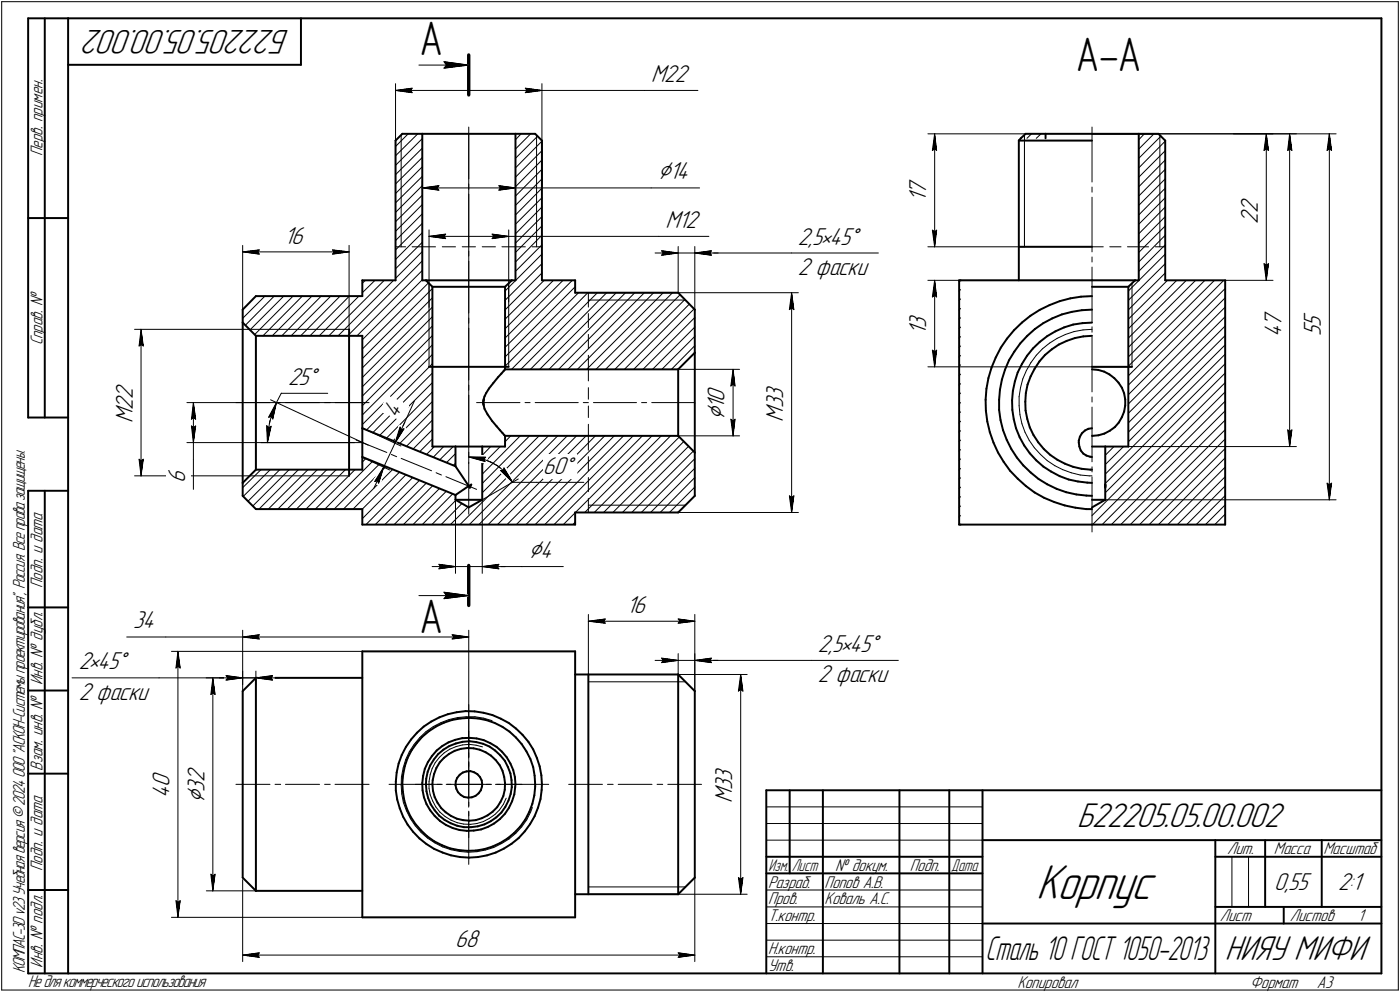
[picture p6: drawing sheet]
<svg xmlns="http://www.w3.org/2000/svg" width="421mm" height="298mm" viewBox="0 0 421 298" stroke-linecap="round" stroke-linejoin="round" font-family="sans-serif">
<defs><g id="words">
<text font-size="15.6" x="311.6" y="270.1">Корпус</text>
<g font-size="14.6">
<text x="126.2" y="16.5">А</text>
<text x="323.5" y="21.5">А-А</text>
<text x="126.2" y="190.2">А</text>
</g>
<g font-size="10.9">
<text x="87.1" y="9" transform="rotate(-180 87.1 9)">Б22205.05.00.002</text>
<text x="323.9" y="248.5">Б22205.05.00.002</text>
<text x="368.4" y="288.5">НИЯУ МИФИ</text>
</g>
<text font-size="10.7" x="296.3" y="288.5">Сталь 10 ГОСТ 1050-2013</text>
<g font-size="8.5">
<text x="197.9" y="53.9">⌀14</text>
<text x="217.9" y="126.3" transform="rotate(-90 217.9 126.3)">⌀</text>
<text x="159" y="167.7">⌀4</text>
<text x="61.5" y="241.3" transform="rotate(-90 61.5 241.3)">⌀</text>
</g>
<g font-size="7.8">
<text x="195.8" y="24.6">M22</text>
<text x="278.5" y="58.6" transform="rotate(-90 278.5 58.6)">7</text>
<text x="278.5" y="60.8" transform="rotate(-90 278.5 60.8)">1</text>
<text x="378.3" y="64.1" transform="rotate(-90 378.3 64.1)">2</text>
<text x="200.1" y="68.5">M12</text>
<text x="378.3" y="67.3" transform="rotate(-90 378.3 67.3)">2</text>
<text x="85.4" y="73.2">16</text>
<text x="240" y="73.5">2,5•45°</text>
<text x="240" y="82.6">2 фаски</text>
<text x="278.5" y="100.6" transform="rotate(-90 278.5 100.6)">1</text>
<text x="278.5" y="98.4" transform="rotate(-90 278.5 98.4)">3</text>
<text x="385.4" y="101.3" transform="rotate(-90 385.4 101.3)">4</text>
<text x="385.4" y="98.1" transform="rotate(-90 385.4 98.1)">7</text>
<text x="397.3" y="100.9" transform="rotate(-90 397.3 100.9)">5</text>
<text x="397.3" y="98.1" transform="rotate(-90 397.3 98.1)">5</text>
<text x="39.9" y="119.9" transform="rotate(-90 39.9 119.9)">2</text>
<text x="86.6" y="115.6">25°</text>
<text x="235.6" y="119.9" transform="rotate(-90 235.6 119.9)">3</text>
<text x="39.9" y="123.1" transform="rotate(-90 39.9 123.1)">2</text>
<text x="119.4" y="125.8" transform="rotate(-65 119.4 125.8)">4</text>
<text x="217.9" y="122.8" transform="rotate(-90 217.9 122.8)">1</text>
<text x="217.9" y="120.7" transform="rotate(-90 217.9 120.7)">0</text>
<text x="235.6" y="122.7" transform="rotate(-90 235.6 122.7)">3</text>
<text x="39.9" y="127.1" transform="rotate(-90 39.9 127.1)">M</text>
<text x="235.6" y="126.7" transform="rotate(-90 235.6 126.7)">M</text>
<text x="163.3" y="142.4">60°</text>
<text x="55.7" y="145" transform="rotate(-90 55.7 145)">6</text>
<text x="188.4" y="184.1">16</text>
<text x="40.1" y="188.9">34</text>
<text x="246" y="195.9">2,5•45°</text>
<text x="23.7" y="201.2">2•45°</text>
<text x="246" y="205.1">2 фаски</text>
<text x="23.7" y="210.3">2 фаски</text>
<text x="51" y="239.8" transform="rotate(-90 51 239.8)">4</text>
<text x="51" y="236.6" transform="rotate(-90 51 236.6)">0</text>
<text x="61.5" y="237.9" transform="rotate(-90 61.5 237.9)">3</text>
<text x="61.5" y="235.1" transform="rotate(-90 61.5 235.1)">2</text>
<text x="220.2" y="237.4" transform="rotate(-90 220.2 237.4)">3</text>
<text x="220.2" y="234.6" transform="rotate(-90 220.2 234.6)">3</text>
<text x="220.2" y="241.4" transform="rotate(-90 220.2 241.4)">M</text>
<text x="383.2" y="267.5">0,55</text>
<text x="402.4" y="267.5">2:1</text>
<text x="136.9" y="284.5">68</text>
</g>
<g font-size="5.4">
<text x="12.8" y="46.9" transform="rotate(-90 12.8 46.9)">Перв. примен.</text>
<text x="12.8" y="103.8" transform="rotate(-90 12.8 103.8)">Справ. №</text>
<text x="12.8" y="176.7" transform="rotate(-90 12.8 176.7)">Подп. и дата</text>
<text x="12.8" y="205.8" transform="rotate(-90 12.8 205.8)">Инв. № дубл.</text>
<text x="12.8" y="231.6" transform="rotate(-90 12.8 231.6)">Взам. инв. №</text>
<text x="369.1" y="256.8">Лит.</text>
<text x="383.1" y="256.8">Масса</text>
<text x="398" y="256.8">Масштаб</text>
<text x="12.8" y="261.7" transform="rotate(-90 12.8 261.7)">Подп. и дата</text>
<text x="251.2" y="261.8">№ докум.</text>
<text x="273.6" y="261.8">Подп.</text>
<text x="231" y="266.8">Разраб.</text>
<text x="248" y="266.8">Попов А.В.</text>
<text x="231" y="271.8">Пров.</text>
<text x="248" y="271.8">Коваль А.С.</text>
<text x="231" y="276.8">Т.контр.</text>
<text x="366.9" y="276.8">Лист</text>
<text x="387.9" y="276.8">Листов</text>
<text x="408.4" y="276.8">1</text>
<text x="231" y="286.8">Н.контр.</text>
<text x="7.5" y="292.5" transform="rotate(-90 7.5 292.5)">КОМПАС-3Dv23Учебнаяверсия©2024ООО&quot;АСКОН-Системыпроектирования&quot;, Россия. Всеправазащищены.</text>
<text x="12.8" y="290.8" transform="rotate(-90 12.8 290.8)">Инв. № подл.</text>
<text x="231" y="291.8">Утв.</text>
<text x="8.5" y="296.7">Недлякоммерческогоиспользования</text>
<text x="306" y="296.8">Копировал</text>
<text x="376" y="296.8">Формат</text>
<text x="396" y="296.8">A3</text>
</g>
<g font-size="5.3">
<text x="231.1" y="261.8">Изм.</text>
<text x="238.1" y="261.8">Лист</text>
<text x="286.1" y="261.8">Дата</text>
</g>
</g></defs>
<g fill="none" stroke="#000" stroke-width=".3">
<path d="M.5 .5v297zM.5 .5h420zM126 19.6h15zM133.5 18.5l.8 1.1zM133.5 18.5l7.5 1.1zM134.3 19.6l-.8 .9zM420.5 .5v297zM119 25.1v30.4zM119 27.2l5-.7zM119 27.2l5 .7zM119 27.2h44zM123.5 27.2l.5 .7z"/>
<path d="M124 26.5l-.5 .7zM133.5 20.5l7.5-.9zM141 38.2v15.6zM158 27.9l5-.7zM158 26.5l.5 .7zM158 26.5l5 .7zM158.5 27.2l-.5 .7zM163 25.1v31.4zM163 27.2h30.8zM193.8 27.2h16.1zM328.4 38.2v16.5zM119 58.2l8-8.1z"/>
<path d="M119 55.3l8-8zM119 52.5l8-8zM119 49.7l8-8zM119 46.8l6.6-6.6zM119 44l3.8-3.8zM120.6 40.6v33.6zM127 54.4v2.5zM127 56.5l5-.7zM127 56.5l5 .6zM127 56.5h28zM131.5 56.5l.5 .6zM132 55.8l-.5 .7z"/>
<path d="M141 58.3v15.6zM141 55.3v1.6zM141 40.2v99.1zM150 57.1l5-.6zM150 55.8l.5 .7zM150 55.8l5 .7zM150.5 56.5l-.5 .6zM155 47.6l6.7-6.7zM155 44.8l4.6-4.6zM155 54.4v2.5zM155 56.5h40.8zM156.7 40.2l-1.7 1.8z"/>
<path d="M161.4 40.6v33.6zM163 56.6l-8 8zM163 53.8l-8 7.9zM163 50.9l-8 8zM163 48.1l-8 8zM163 45.3l-8 8zM163 42.4l-8 8.1zM195.8 56.5h14.6zM279.1 40.2h29.3zM280.4 45.2l.7-.5zM281.1 40.2l.6 5zM281.1 44.7l.6 .5z"/>
<path d="M281.1 40.2l-.7 5zM281.1 40.2v34zM308.1 40.6v1zM308.1 42.2v32zM308.1 41.6v.6zM308.9 41.6l1.3-1.4zM311.7 41.6l1.4-1.4zM328.4 59.3v16.4zM328.4 56.2v1.5zM328.4 40.2h73.4zM328.4 40.2h61.5zM342.5 53.3l7.9-8z"/>
<path d="M342.5 47.6l6.7-6.7zM342.5 44.8l4.5-4.6zM344.2 40.2l-1.7 1.8zM348.8 40.6v33.6zM350.4 56.6l-7.9 8zM350.4 50.9l-7.9 8zM350.4 48.1l-7.9 8zM350.4 42.4l-7.9 8.1zM370.9 40.2h12zM380.2 45.2l.6-.5zM380.8 40.2l.7 5zM380.8 44.7l.7 .5z"/>
<path d="M380.8 40.2l-.6 5zM380.8 40.2v44zM387.3 45.2l.6-.5zM387.9 40.2l.6 5zM387.9 44.7l.6 .5zM387.9 40.2l-.6 5zM387.9 40.2v94zM399.1 45.2l.7-.5zM399.8 40.2l.7 5zM399.8 44.7l.7 .5zM399.8 40.2l-.7 5zM399.8 40.2v110z"/>
<path d="M73 73.7v25.3zM73 75.7l5-.6zM73 75.7l5 .7zM73 75.7h32zM77.5 75.7l.5 .7zM78 75.1l-.5 .6zM100 76.4l5-.7zM100 75.1l.5 .6zM100 75.1l5 .6zM100.5 75.7l-.5 .7zM105 73.7v25.3zM119 78l8-8.1z"/>
<path d="M119 75.1l8-8zM119 72.3l8-8zM119 69.5l8-8zM119 66.6l8-7.9zM119 63.8l8-8zM119 61l8-8zM119 74.2h3zM124 74.2h3zM127 78.4l-22.4 22.5zM127 74.2h4zM129 69.1v23.3zM129 71l5-.6z"/>
<path d="M129 71l5 .7zM129 71h24zM133 74.2h4zM133.5 71l.5 .7zM134 70.4l-.5 .6zM139 74.2h4zM141 78.5v15.6zM141 75.4v1.6zM145 74.2h4zM148 71.7l5-.7zM148 70.4l.5 .6zM148 70.4l5 .6z"/>
<path d="M148.5 71l-.5 .7zM151 74.2h4zM153 71h45.1zM153 69.1v21.7zM155 75.9l8-8zM155 73.1l8-8zM155 67.4l8-8zM155 74.2h3zM160 74.2h3zM163 76.4l-11.1 11.1zM163 70.7l-8 8zM163 62.2l-8 8.1z"/>
<path d="M197 76h7zM198.1 71h15.1zM199 75.4l5 .6zM199 75.4l.5 .6zM199 76.7l5-.7zM199.5 76l-.5 .7zM204 74.1v13.9zM204 76h5zM209 76h29zM209 74.1v18.9zM209 76l5 .7zM209 76l5-.6z"/>
<path d="M209 76h7zM213.5 76l.5 .7zM214 75.4l-.5 .6zM238 76h26.2zM279.1 74.2h29zM280.4 69.2l.7 5zM280.4 69.2l.7 .5zM281.1 69.7l.6-.5zM281.7 69.2l-.6 5zM328.4 74.2h3.4zM328.4 77.2v1.5zM333.8 74.2h3.3z"/>
<path d="M339.1 74.2h3.4zM342.5 74.2h2.9zM342.5 75.9l7.9-8zM342.5 73.1l7.9-8zM342.5 67.4l7.9-8zM342.5 61.7l7.9-7.9zM347.5 74.2h2.9zM350.4 70.7l-7.9 8zM350.4 62.2l-7.9 8.1zM380.2 79.2l.6 5zM380.2 79.2l.6 .5zM380.8 79.7l.7-.5z"/>
<path d="M381.5 79.2l-.7 5zM40.5 99h34.6zM42.4 99l.7 5zM42.4 99l-.6 5zM42.4 99v44zM73 95.7l6.7-6.7zM75.1 99h29.9zM75.2 99.1l10.1-10.1zM82.5 89l-8.7 8.7zM90.9 89l-11.8 11.9zM96.6 89l-11.8 11.9zM102.3 89l-11.9 11.9z"/>
<path d="M105.1 89l-11.9 11.9zM109 88l3.8-3.8zM109 85.1l.9-.9zM119 83.7l8-8.1zM119 80.8l8-8zM129 85.1v25.1zM130 92.3l-21 21.2zM141 98.6v15.6zM141 95.6v1.5zM151.9 95.9l11.8-11.7zM151.9 90.3l11.1-11.1zM153 85.1v25.1z"/>
<path d="M155 81.5l8-7.9zM163 82l-11.1 11.1zM166.5 84.2l-14.6 14.6zM176.8 88l-23 23zM177 88v4.3zM177 94.2v4.3zM177 90.2h29.2zM177 88h63.1zM182.5 88l-23 23zM190.9 88l-22.9 23zM196.6 88l-22.9 23zM207.3 91.4l-19.5 19.6z"/>
<path d="M237.4 93l.7-.5zM238.1 88l.7 5zM238.1 92.5l.7 .5zM238.1 88l-.7 5zM238.1 88v66zM279.1 84.2h62.3zM280.4 89.2l.7-.5zM281.1 84.2l.6 5zM281.1 88.7l.6 .5zM281.1 84.2l-.7 5zM281.1 84.2v26zM288.5 95.9l.4-.4z"/>
<path d="M288.5 93.1l.4-.4zM288.5 87.5l.4-.5zM288.5 84.7l.4-.5zM288.9 98.3l-.4 .5zM288.9 89.8l-.4 .5zM323 99.7l2.7-.6zM325.7 99.1l2.7-.1zM328.4 98.2v1.6zM328.4 80.3v16.4zM339.3 95.9l11.8-11.7zM339.3 90.3l11.1-11.1zM339.3 87.5l11.1-11.1z"/>
<path d="M340.4 85.1v25.1zM342.5 81.5l7.9-7.9zM350.4 82l-11.1 11.1zM353.9 84.2l-14.6 14.6zM362.4 84.2l-23.1 23.1zM368 84.2l-28.7 28.7zM368.5 98l-29.2 29.1zM368.5 92.3l-29.2 29.1zM368.5 84.2h14.4zM41.8 104l.6-.5zM42.4 103.5l.7 .5zM76.6 100.5l11.5-11.5z"/>
<path d="M81.9 100.9l11.9-11.9zM84.6 118.2l-1.5 2.8zM84.6 118.2h.1M84.7 118.2h13.9zM87.5 100.9l12-11.9zM96 100.9l11.9-11.9zM98.9 100.9l16.7-16.7zM101.7 100.9l16.7-16.7zM107.4 100.9l19.6-19.6zM109 119l21-21zM109 116.2l21-21zM109 110.6l21-21.1z"/>
<path d="M109 107.8l21-21.1zM109 104.9l19.9-19.9zM109 102.1l18-18zM130 117.8l-13.8 13.9zM130 115l-15.8 15.8zM130 109.3l-19.8 19.9zM141 118.8v15.6zM141 115.7v1.6zM151.9 110.1l22.1-22.1zM151.9 107.3l21.1-21.1zM151.9 104.4l20.2-20.2zM151.9 101.6l17.4-17.4z"/>
<path d="M156.6 111l23.1-23zM162.3 111l23-23zM165.1 111l23-23zM170.8 111l23-23zM176.4 111l23.1-23zM177 116.5v3.5zM177 111v3.5zM177 100.5v4.2zM177 106.8v4.2zM179.2 111l23.1-23zM182.1 111l22.5-22.4zM184.9 111l21.1-21z"/>
<path d="M190.6 111l18.2-18.2zM193.4 111l15.6-15.6zM196.3 111l12.7-12.7zM199.1 111l9.9-9.9zM204 111h18.4zM209 103.9l-7.1 7.1zM219.8 116l.7-.5zM220.5 111l.6 5zM220.5 115.5l.6 .5zM220.5 111l-.7 5zM220.5 111v20zM279.1 110.2h61.3z"/>
<path d="M280.4 105.2l.7 5zM280.4 105.2l.7 .5zM281.1 105.7l.6-.5zM281.7 105.2l-.6 5zM288.5 115.7l.4-.4zM288.5 110.1l.4-.5zM288.5 107.3l.4-.5zM288.5 101.6l.4-.4zM288.9 118.1l-.4 .5zM288.9 112.4l-.4 .5zM288.9 104l-.4 .5zM306.5 119.2v2.7z"/>
<path d="M306.9 116.5l-.4 2.7zM307.6 113.9l-.7 2.6zM308.7 111.3l-1.1 2.6zM310 109l-1.3 2.3zM311.7 106.8l-1.7 2.2zM313.5 104.8l2.1-1.7zM313.5 104.8l-1.8 2zM315.6 103.1l2.3-1.4zM317.9 101.7l2.6-1.2zM320.5 100.5l2.5-.8zM328.4 119.3v1.5zM328.4 101.3v16.5z"/>
<path d="M339.3 118.6l29.2-29.1zM339.3 115.7l29.2-29zM339.3 110.1l26-25.9zM339.3 104.4l20.3-20.2zM339.3 101.6l17.5-17.4zM368.5 117.8l-39.9 39.8zM368.5 106.4l-36.1 36.1zM368.5 103.6l-29.2 29.2zM41.8 138l.6 5zM41.8 138l.6 .5zM42.4 138.5l.7-.5zM43.1 138l-.7 5z"/>
<path d="M56.2 121h52.8zM56.2 133h52.8zM57.6 126l.6-.5zM57.6 128l.6 5zM57.6 128l.6 .5zM58.2 133v5.1zM58.2 138.1v9zM58.2 121l.6 5zM58.2 125.5l.6 .5zM58.2 121l-.6 5zM58.2 128.5l.6-.5zM58.2 121v12z"/>
<path d="M58.8 128l-.6 5zM71 121h10.2zM78.5 133h28.2zM80.2 127.9l.2 5.1zM80.2 127.9l.7 .6zM80.6 129.9l-.2 3.1zM80.8 125.4l.7-.3zM80.9 128.5l.6-.4zM81.1 126.8l-.5 3.1zM81.4 120.1l29.3 13.7zM81.5 128.1l-1.1 4.9zM81.5 125.1l.5 .8z"/>
<path d="M82 123.9l-.9 2.9zM82.7 121h1.7zM83.1 121l-1.1 2.9zM83.1 121l-1.1 4.9zM83.1 121l-2.3 4.4zM85.9 121h10.2zM97.6 121h1.7zM100.8 121h10.2zM107.1 132.2l9.2 3.8zM109 138.9l1.1-1.1zM109 127.6l21-21.1zM109 124.7l21-21.1z"/>
<path d="M109 121.9l21-21.1zM109 128.6l11.6 5.4zM109 137.4l8.2 3.8zM112.2 130l17.8-17.9zM117.7 136.6l1.6 .6zM118.2 132.5l11.8-11.9zM118.8 133.2l-3.4 7.2zM120.2 133.3l9.8-9.9zM120.3 128.4l.3 .7zM120.3 128.4l-1.5 4.8zM120.6 137.8l9.2 3.7zM120.6 129.1l.9-.2z"/>
<path d="M120.9 128.7l-2.1 4.5zM121.5 128.9l-2.7 4.3zM121.8 126.8l-3 6.4zM124.2 135l5.8-5.9zM124.6 120.5l-3.7 8.2zM126.2 135.7l3.8-3.8zM128.3 136.6l2.3-2.4zM130 126.2l-7.7 7.9zM132.2 138.2l4.1-4zM133.4 134.2l-3.1 3.2zM136.3 139.9l.7-.7zM137 136.3l-2.7 2.7z"/>
<path d="M141 138.9v15.6zM141 135.9v1.5zM141.1 137.3h.1M141 137.3l5 .1zM141 137.3l4.9 1.4zM141.1 137.3l2.2 .2zM143.3 137.5l2.2 .5zM143.3 121h13.1zM145 139.6l5.5-5.4zM145.5 138l2.1 .9zM145.5 138l.4 .7zM146 137.4l-.5 .6z"/>
<path d="M147.6 134.2l-2.6 2.6zM147.6 138.9l2 1.1zM149.6 140l1.8 1.4zM153.6 131l-1.7 1.8zM156.5 131l-11.5 11.5zM157.9 121h1.5zM159.3 131l-14.3 14.3zM161 121h12.9zM164.9 131l-26.6 26.6zM167.7 131l-26.6 26.6zM170.6 131l-26.6 26.6zM173.4 131l-26.6 26.6z"/>
<path d="M175.4 121h1.6zM177 127.5v3.5zM177 122v3.5zM177 131v4.3zM177 137.2v4.3zM178.5 121h12.9zM179.1 131l-26.6 26.6zM181.9 131l-26.6 26.6zM184.7 131l-26.5 26.6zM187.5 131l-26.5 26.6zM190.4 131l-26.6 26.6zM193 121h1.5z"/>
<path d="M193.2 131l-26.6 26.6zM196 121h13zM201.7 131l-23 23zM204 131h18.4zM209 137.8l-16.1 16.2zM219.8 126l.7 5zM219.8 126l.7 .5zM220.5 126.5l.6-.5zM221.1 126l-.6 5zM288.5 138.3l.4-.4zM288.5 135.6l.4-.5zM288.5 129.9l.4-.4z"/>
<path d="M288.5 124.2l.4-.4zM288.5 121.4l.4-.4zM288.9 132.2l-.4 .6zM288.9 126.6l-.4 .5zM306.5 121.9l.2 2.7zM306.7 124.6l.6 2.7zM307.3 127.3l1 2.6zM308.3 129.9l1.2 2.4zM309.5 132.3l1.6 2.2zM311.1 134.5l1.8 2.1zM312.9 136.6l2.1 1.8zM315 138.4l2.2 1.6z"/>
<path d="M317.2 140l2.4 1.1zM328.4 122.3v16.5zM332.4 139.6l5.5-5.4zM332.4 136.8l2.6-2.6zM339.3 129.9l29.2-29.1zM339.3 124.2l29.2-29zM339.3 134.2h50.6zM368.5 137.6l-20.1 20zM368.5 123.4l-34.2 34.2zM368.5 120.6l-37 37zM387.3 129.2l.6 5zM387.3 129.2l.6 .5z"/>
<path d="M387.9 129.7l.6-.5zM388.5 129.2l-.6 5zM40.5 143h34.6zM73 146.6l5.5-5.5zM73.2 149.2l8.1-8.1zM74.6 150.6l9.6-9.5zM75.1 143h29.9zM77.9 153l11.8-11.9zM80.7 153l11.9-11.9zM83.6 153l11.8-11.9zM86.4 153l11.9-11.9zM87 141.1l-11 11z"/>
<path d="M89.2 153l11.9-11.9zM92 153l11.9-11.9zM94.8 153l12-11.9zM97.7 153l14.4-14.4zM100.5 153l13.6-13.6zM103.3 153l12.8-12.8zM106.2 153l11.9-11.9zM109 153l11.1-11.1zM112.7 144.7l.8-.3zM112.9 157.6l13.3-13.2zM113.5 144.4l.4 .8zM115.4 140.4l-2.7 4.3z"/>
<path d="M115.4 140.4l-1.5 4.8zM115.4 140.4l-3 6.3zM121.3 157.6l10.9-10.8zM122.1 142.7l-13.1 13.2zM124.1 143.5l-14 14.1zM124.2 157.6l10-9.9zM128.2 145.2l-12.5 12.4zM130.1 146l-11.6 11.6zM131.1 142.1l1.7 .6zM134.1 143.3l9.2 3.8zM135.5 157.6l5.2-5.2zM136.1 148.4l-9.1 9.2z"/>
<path d="M137 150.2v22.1zM137.2 150.3l-7.3 7.3zM138.9 151.3l-6.2 6.3zM145 148.1l17.1-17.1zM145 150.2v22.1zM145 150.2l10.9-6.3zM149.6 157.6l26.7-26.6zM150.5 141.4l3.7 3.5zM150.5 141.4h.9zM151.4 141.4l1.5 1.6zM151.6 140.6l-.2 .8zM151.6 140.6l2.6 4.3z"/>
<path d="M152.9 143l1.3 1.9zM154.2 144.9h7.1zM161.3 144.9h14.3zM169.4 157.6l3.6-3.5zM173 156.9l-.7 .7zM173.1 154l23-23zM175.9 154l23-23zM177 143.5v4.2zM177 149.8v4.2zM177 151.8h29.2zM177 154h63.1zM181.5 154l22.8-22.7z"/>
<path d="M184.3 154l21.4-21.3zM187.2 154l19.9-19.9zM190 154l18.5-18.4zM195.7 154l13.3-13.3zM201.3 154l7.7-7.6zM209 143.5l-10.5 10.5zM237.4 149l.7 5zM237.4 149l.7 .5zM238.1 149.5l.7-.5zM238.8 149l-.7 5zM288.5 155.4l.4-.5zM288.5 152.5l.4-.4z"/>
<path d="M288.5 149.7l.4-.4zM288.5 144l.4-.4zM288.5 141.2l.4-.4zM288.9 146.4l-.4 .5zM319.6 141.1l2.6 1zM322.2 142.1l2.7 .6zM324.9 142.7l2.7 .3zM327.6 143h.8zM328.4 143.3v16.6zM328.4 140.3v1.5zM328.4 154.9l40.1-39.9zM332.4 148.1l36.1-36z"/>
<path d="M332.4 145.3l36.1-36zM332.4 150.2h69.4zM337.1 157.6l31.4-31.4zM339.9 157.6l28.6-28.5zM342.7 157.6l25.8-25.7zM345.6 157.6l22.9-22.8zM351.2 157.6l17.3-17.2zM356.9 157.6l11.6-11.6zM362.5 157.6l6-5.9zM365.3 157.6l3.2-3.1zM368.2 157.6l.3-.2zM368.5 148.9l-8.8 8.7z"/>
<path d="M368.5 143.3l-14.4 14.3zM399.1 145.2l.7 5zM399.1 145.2l.7 .5zM399.8 145.7l.7-.5zM400.5 145.2l-.7 5zM126 179h15zM130 170.3h7zM132 169.6l5 .7zM132 169.6l.5 .7zM132 170.9l5-.6zM132.5 170.3l-.5 .6zM133.5 179.9l7.5-.9z"/>
<path d="M133.5 178l.8 1zM133.5 178l7.5 1zM134.3 179l-.8 .9zM137 170.3h8zM145 170.3h12zM145 170.3l5 .6zM145 170.3l5-.7zM145 170.3h7zM149.5 170.3l.5 .6zM150 169.6l-.5 .7zM157 170.3h12.4zM38.1 191.4h11.8z"/>
<path d="M49.9 191.4h23.1zM51.6 195.7h57.4zM53.5 195.7l.7 5zM53.5 195.7l-.6 5zM53.5 195.7v80zM73 189.4v46.3zM73 191.4l5-.6zM73 191.4l5 .6zM73 191.4h68zM77.5 191.4l.5 .6zM78 190.8l-.5 .6zM136 192l5-.6z"/>
<path d="M136 190.8l.5 .6zM136 190.8l5 .6zM136.5 191.4l-.5 .6zM141 189.4v46.3zM177 184.7v18zM177 186.7l5-.7zM177 186.7l5 .6zM177 186.7h32zM181.5 186.7l.5 .6zM182 186l-.5 .7zM197 198.5h7zM199 197.8l5 .7z"/>
<path d="M199 197.8l.5 .7zM199 199.1l5-.6zM199.5 198.5l-.5 .6zM204 196.4v6.3zM204 187.3l5-.6zM204 186l.5 .7zM204 186l5 .7zM204 198.5h5zM204.5 186.7l-.5 .6zM209 184.7v23zM209 198.5h35zM209 196.4v11.3z"/>
<path d="M209 198.5l5 .6zM209 198.5l5-.7zM209 198.5h7zM213.5 198.5l.5 .6zM214 197.8l-.5 .7zM244 198.5h26.2zM21.7 203.7h26.1zM47.8 203.7h25.2zM52.9 200.7l.6-.5zM53.5 200.2l.7 .5zM62.1 203.7h14.9zM63.4 208.7l.6-.5z"/>
<path d="M64 203.7l.7 5zM64 208.2l.7 .5zM64 203.7l-.6 5zM64 203.7v64zM66 203.7h7zM68 203l5 .7zM68 203l.5 .7zM68 204.4l5-.7zM68.5 203.7l-.5 .7zM73 201.7v4zM73 203.7h4zM77 201.7v4z"/>
<path d="M77 203.7l5 .7zM77 203.7l5-.7zM77 203.7h7zM81.5 203.7l.5 .7zM82 203l-.5 .7zM128.1 219.9l2.2-1.5zM130.3 218.4l2.3-1.2zM132.6 217.2l2.4-1zM135 216.2l2.6-.6zM137.6 215.6l2.6-.2zM140.2 215.4h2.6zM141 219.7v7.7z"/>
<path d="M141 211.8v12.9zM142.8 215.4l2.7 .4zM145.5 215.8l2.5 .8zM177 204.9h27zM177 202.7h47.7zM204 204.9h2.2zM222.1 207.7l.7-.5zM222.8 202.7l.6 5zM222.8 207.2l.6 .5zM222.8 202.7l-.7 5zM222.8 202.7v66zM71 235.7h10.2z"/>
<path d="M82.7 235.7h1.7zM85.9 235.7h10.2zM97.6 235.7h1.7zM100.8 235.7h10.2zM117 235.7h13zM120.6 236l.2 2.6zM120.7 233.4l-.1 2.6zM120.8 238.6l.5 2.6zM121.2 230.8l-.5 2.6zM122 228.3l-.8 2.5zM123.1 225.9l-1.1 2.4zM124.5 223.7l-1.4 2.2z"/>
<path d="M125 235.7h7.7zM126.2 221.7l1.9-1.8zM126.2 221.7l-1.7 2zM129 234.9v2zM129 236.9l.4 1.9zM129.4 232.8l-.4 2.1zM129.4 238.8l.7 1.9zM130 231l-.6 1.8zM130.9 229.2l-.9 1.8zM131.5 235.7h1.5zM132.2 227.6l1.4-1.4zM132.2 227.6l-1.3 1.6z"/>
<path d="M133.6 226.2l1.7-1.1zM134.2 235.7h1.4zM134.5 235.7h6.5zM135.3 225.1l1.9-.7zM137.2 224.4l1.9-.5zM137.2 235.7h3.8zM139.1 223.9l2-.2zM141 235.7h3.9zM141 235.7v3.8zM141 228.9v1.5zM141 231.9v3.8zM141 235.7h6.5z"/>
<path d="M141 235.7v6.5zM141 226.2v1.6zM141 229.2v6.5zM141.1 223.7l2.1 .2zM143.2 223.9l1.9 .6zM146.3 235.7h1.5zM149 235.7h1.5zM149.4 235.7h7.6zM152 235.7h13zM152.2 239.9l-.8 1.8zM171 235.7h10.2zM182.7 235.7h1.7z"/>
<path d="M185.9 235.7h10.2zM197.6 235.7h1.7zM200.8 235.7h10.2zM121.3 241.2l1 2.5zM122.3 243.7l1.1 2.3zM123.4 246l1.5 2.2zM124.9 248.2l1.8 2zM126.7 250.2l1.9 1.7zM128.6 251.9l2.2 1.4zM130.1 240.7l1 1.8zM130.8 253.3l2.3 1.2zM131.1 242.5l1.2 1.6z"/>
<path d="M132.3 244.1l1.6 1.3zM133.1 254.5l2.5 .9zM133.9 245.4l1.7 1.1zM135.6 255.4l2.6 .5zM135.6 246.5l1.9 .7zM137.5 247.2l1.9 .4zM138.2 255.9l2.6 .2zM139.4 247.6l2.1 .1zM140.8 256.1l2.6-.2zM141 244v7.7zM141 241v1.6zM141 246.7v13.1z"/>
<path d="M141 243.8v1.4zM141.5 247.7l1.9-.2zM143.4 255.9l2.6-.5zM143.4 247.5l2-.6zM145.4 246.9l1.8-.9zM146 255.4l2.5-.7zM147.2 246l1.6-1.2zM148.5 254.7l2.4-1.2zM148.8 244.8l1.4-1.4zM150.9 253.5l2.2-1.4zM151.4 241.7l-1.2 1.7zM153.1 252.1l2-1.7z"/>
<path d="M156.9 248.5l-1.8 1.9zM158.4 246.4l-1.5 2.1zM159.6 244l-1.2 2.4zM160.1 242.7l-.5 1.3zM230.5 247.5h65zM230.5 252.5h65zM230.5 242.5h65zM370.5 257.5v15zM375.5 257.5v15zM51.6 275.7h57.4zM52.9 270.7l.6 5zM52.9 270.7l.6 .5z"/>
<path d="M53.5 271.2l.7-.5zM54.2 270.7l-.7 5zM62.1 267.7h14.9zM63.4 262.7l.6 5zM63.4 262.7l.6 .5zM64 263.2l.7-.5zM64.7 262.7l-.7 5zM73 264.3v24.7zM177 266.5h27zM177 268.7h47.7zM204 266.5h2.2zM209 263.7v25.3z"/>
<path d="M222.1 263.7l.7 5zM222.1 263.7l.7 .5zM222.8 264.2l.6-.5zM223.4 263.7l-.6 5zM230.5 267.5h65zM230.5 272.5h65zM230.5 277.5h65zM.5 297.5h420zM73 287l5-.7zM73 287l5 .7zM73 287h136zM77.5 287l.5 .7z"/>
<path d="M78 286.3l-.5 .7zM204 287.7l5-.7zM204 286.3l.5 .7zM204 286.3l5 .7zM204.5 287l-.5 .7zM230.5 282.5h65zM230.5 287.5h65z"/>
</g>
<g fill="none" stroke="#000" stroke-width=".59">
<path d="M8.5 5.5v120zM8.5 5.5h12zM13.5 5.5v120zM20.5 5.5v287zM20.5 5.5h395zM20.5 19.5h70zM90.5 5.5v14zM415.5 5.5v287zM119 42.2l2-2zM119 42.2v42zM121 40.2h6zM127 40.2v44z"/>
<path d="M127 40.2h28zM155 40.2h6zM155 40.2v44zM161 40.2l2 2zM163 42.2v42zM306.4 42.2v42zM306.4 42.2h22zM307 41.6l1.4-1.4zM307 41.6l-.6 .6zM308.4 40.2h6.1zM314.5 40.2h28zM314.5 40.2v1.4z"/>
<path d="M342.5 40.2h5.9zM342.5 40.2v44zM348.4 40.2l2 2zM350.4 42.2v42zM8.5 65.5h12zM306.4 74.2h22zM73 96.9l4 4zM73 93v3.9zM73 96.9v48.2zM77 89l-4 4zM77 89h32zM105 99v1.9z"/>
<path d="M109 84.2v4.8zM109 84.2h10zM127 84.2h1.1zM128.1 84.2l1.9 2zM128.1 84.2h25.8zM130 86.2v48zM130 86.2h21.9zM151.9 86.2v24.8zM151.9 86.2l2-2zM153.9 84.2h1.1zM163 84.2h10zM173 88h31z"/>
<path d="M173 84.2v3.8zM204 88l5 5zM209 93v13zM288.5 84.2v73.4zM288.5 84.2h.4zM288.9 84.2h39.5zM305 99.2l2.3-2.3zM305 99.2l-2.1 2.6zM307.3 96.9l2.6-2zM309.9 94.9l2.8-1.8zM311.2 98.9l2.6-1.8zM312.7 93.1l2.9-1.4z"/>
<path d="M313.8 97.1l2.7-1.4zM315.6 91.7l3.1-1.2zM316.5 95.7l2.9-1.2zM317.4 99.6l2.6-1.2zM318.7 90.5l3.2-.8zM319.4 94.5l2.9-.8zM320 98.4l2.7-.9zM321.9 89.7l3.2-.5zM322.3 93.7l3.1-.5zM322.7 97.5l2.8-.4zM325.1 89.2l3.3-.2zM325.4 93.2l3-.2z"/>
<path d="M325.5 97.1l2.9-.2zM328.4 84.2h13zM328.4 86.2h10.9zM339.3 86.2v48zM339.3 86.2l2.1-2zM341.4 84.2h1.1zM350.4 84.2h18.1zM368.5 84.2v73.4zM77 100.9h32zM77 100.9v40.2zM105 100.9v40.2zM109 100.9v27.8z"/>
<path d="M129 110.2h1zM130 110.2h21.9zM145.5 120v.1zM145.5 119.7v.3zM145.7 119.1l-.2 .6zM146.2 118.1l-.5 1zM147.1 116.8l-.9 1.3zM148.3 115.1l-1.2 1.7zM149.8 113.4l-1.5 1.7zM150.8 112.3l-1 1.1zM151.5 111.5l-.7 .8zM151.8 111.1l-.3 .4z"/>
<path d="M151.8 111.1h.1M151.9 111h52.1zM151.9 110.2h1.1zM204 111v20zM209 106l-5 5zM209 106v30zM296.7 116.8l-.3 3.3zM297.3 113.6l-.6 3.2zM298.2 110.5l-.9 3.1zM299.5 107.4l-1.3 3.1zM300.7 117.1l-.2 3zM301 104.5l-1.5 2.9z"/>
<path d="M301.3 114l-.6 3.1zM302.3 111.1l-1 2.9zM302.9 101.8l-1.9 2.7zM303.4 108.3l-1.1 2.8zM304.6 117.4l-.2 2.9zM305.1 105.7l-1.7 2.6zM305.2 114.6l-.6 2.8zM306.1 111.9l-.9 2.7zM306.8 103.2l-1.7 2.5zM307.3 109.4l-1.2 2.5zM308.5 118.1l-.1 2.6zM308.9 106.9l-1.6 2.5z"/>
<path d="M308.9 100.9l2.3-2zM308.9 100.9l-2.1 2.3zM309 115.6l-.5 2.5zM310 113.1l-1 2.5zM310.6 104.7l2.1-1.9zM310.6 104.7l-1.7 2.2zM311.1 110.8l-1.1 2.3zM312.6 108.6l-1.5 2.2zM312.7 102.8l2.3-1.8zM314.3 106.7l2-1.7zM314.3 106.7l-1.7 1.9zM315 101l2.4-1.4z"/>
<path d="M316.3 105l2.1-1.5zM318.4 103.5l2.4-1.1zM320.8 102.4l2.5-.8zM323.3 101.6l2.5-.5zM325.8 101.1l2.6-.2zM328.4 111l1.9 .2zM328.4 110.2h10.9zM330.3 111.2l1.8 .5zM332.1 111.7l1.6 .8zM333.7 112.5l1.4 1.1zM335.1 113.6l1.3 1.4zM336.4 115l1 1.5z"/>
<path d="M337.4 116.5l.7 1.7zM338.1 118.2l.3 1.9zM339.3 110.2h1.1zM8.5 125.5h12zM109 137.3l28 11.5zM109 128.7l28 11.4zM109 137.3v3.8zM109 128.7v8.6zM130 134.2h7zM137 134.2v5.9zM137 134.2h8zM145 134.2h6.9z"/>
<path d="M145 134.2v16zM145.4 121.5l.1 .2zM145.4 121.3v.2zM145.4 121.3h.1M145.4 121.1v.1zM145.4 121.1h.1M145.4 121h.1M145.4 120.7v.2zM145.4 120.6v.1zM145.4 120.6h.1M145.5 121.8l.2 1.1zM145.5 121.8h.1"/>
<path d="M145.5 120.3l-.1 .2zM145.5 120.3h.1M145.5 120.2h.1M145.7 122.9l.9 1.6zM146.6 124.5l1.4 2zM148 126.5l1.4 1.6zM149.4 128.1l1 1.2zM150.4 129.3l.7 .8zM151.1 130.1l.5 .5zM151.6 130.6l.3 .4zM151.9 131v3.2zM151.9 131h52.1z"/>
<path d="M204 131l5 5zM209 136v13zM296.4 120.1l.1 3.3zM296.5 123.4l.4 3.3zM296.9 126.7l.8 3.2zM297.7 129.9l1.1 3.1zM298.8 133l1.3 3zM300.1 136l1.7 2.8zM300.5 120.1v3.1zM300.5 123.2l.4 3zM300.9 126.2l.8 3.1zM301.7 129.3l1.1 2.9z"/>
<path d="M301.8 138.8l2 2.7zM302.8 132.2l1.3 2.7zM304.1 134.9l1.7 2.6zM304.4 120.3l.1 2.9zM304.5 123.2l.4 2.8zM304.9 126l.7 2.7zM305.6 128.7l1.1 2.7zM305.8 137.5l2 2.4zM306.7 131.4l1.3 2.5zM307.8 139.9l2.2 2.1zM308 133.9l1.7 2.3zM308.4 120.7v2.7z"/>
<path d="M308.4 123.4l.5 2.5zM308.9 125.9l.8 2.5zM309.7 136.2l2 2.1zM309.7 128.4l1.1 2.3zM310.8 130.7l1.5 2.2zM311.7 138.3l2.1 1.9zM312.3 132.9l1.6 2.1zM313.9 135l2 1.7zM315.9 136.7l2.1 1.5zM318 138.2l2.3 1.2zM320.3 139.4l2.4 .9zM324.4 132.4v.6z"/>
<path d="M324.4 133l.2 1.2zM324.6 134.2l.4 1.2zM324.8 131.2l-.4 1.2zM325 135.4l.8 .9zM325.4 130.2l.9-.8zM325.4 130.2l-.6 1zM325.8 136.3l.9 .6zM326.3 129.4l1-.5zM326.7 136.9l1.1 .3zM327.3 128.9l1.1-.2zM327.8 137.2l.6 .1zM328.4 134.2h4z"/>
<path d="M328.4 131h.2zM328.6 131l1.8-.2zM330.4 130.8l1.7-.5zM332.1 130.3l1.7-.8zM332.4 134.2h6.9zM332.4 134.2v11.8zM333.8 129.5l1.5-1.1zM336.5 127l-1.2 1.4zM337.4 125.4l-.9 1.6zM338.1 123.7l-.7 1.7zM338.4 120.1v1.7zM338.4 121.8l-.3 1.9z"/>
<path d="M8.5 147.5v145zM8.5 147.5h12zM13.5 147.5v145zM73 145.1l4-4zM73 145.1v3.9zM73 149l4 4zM77 153h32zM77 141.1h32zM105 141.1v1.9zM109 153v4.6zM109 157.6h64zM137 148.8v1.4z"/>
<path d="M137 150.2l4 2.3zM137 150.2h8zM137 140.1l4 5.9zM137 148.8l4-2.8zM141 152.5l4-2.3zM141 146l.7-.4zM141 146l.3 .6zM141.7 145.6l-.4 1zM173 154h31zM173 154v3.6zM204 154l5-5zM288.5 157.6h.4z"/>
<path d="M288.9 157.6h39.5zM303.8 141.5l2.3 2.3zM306.1 143.8l2.4 2.2zM308.5 146l2.6 2zM310 142l2.3 1.9zM311.1 148l2.9 1.6zM312.3 143.9l2.7 1.6zM313.8 140.2l2.3 1.5zM314 149.6l3.1 1.3zM315 145.5l2.8 1.4zM316.1 141.7l2.6 1.4zM317.1 150.9l3.1 1z"/>
<path d="M317.8 146.9l2.8 1zM318.7 143.1l2.7 1zM320.2 151.9l3.2 .7zM320.6 147.9l3.1 .7zM321.4 144.1l2.8 .6zM322.7 140.3l2.6 .6zM323.4 152.6l3.2 .4zM323.7 148.6l3 .3zM324.2 144.7l2.8 .3zM325.3 140.9l2.6 .2zM326.6 153h1.8zM326.7 148.9l1.7 .1z"/>
<path d="M327 145l1.4 .1zM327.9 141.1h.5zM328.4 157.6h40.1zM328.4 152.5l4-2.3zM328.4 150.2h4zM332.4 146v4.2zM332.4 146v.6zM332.4 145.6v.6zM332.4 145.6v.4zM332.4 145.6v1zM8.5 182.5h12zM109 195.7h64z"/>
<path d="M109 195.7v80zM173 195.7v80zM8.5 207.5h12zM73 207.7v56zM77 203.7h32zM77 203.7l-4 4zM77 203.7v64zM127.4 218.4l2.3-1.6zM129 219.7l2.2-1.4zM129.7 216.8l2.5-1.2zM131.2 218.3l2.3-1.1zM132.2 215.6l2.5-1z"/>
<path d="M133.5 217.2l2.6-.9zM134.7 214.6l2.6-.6zM136.1 216.3l2.5-.4zM137.3 214l2.7-.3zM138.6 215.9l2.5-.2zM140 213.7l2.7 .1zM141.1 215.7l2.7 .2zM142.7 213.8l2.8 .4zM143.8 215.9l2.5 .5zM145.5 214.2l2.6 .7zM146.3 216.4l2.5 .9zM148.1 214.9l2.5 1.1z"/>
<path d="M148.8 217.3l2.3 1.1zM150.6 216l2.4 1.3zM151.1 218.4l2.1 1.5zM153 217.3l2.2 1.6zM153.2 219.9l2 1.8zM155.2 218.9l1.9 1.9zM173 202.7h31zM177 202.7v66zM204 202.7l5 5zM204 202.7v66zM209 207.7v56zM8.5 232.5h12z"/>
<path d="M119 234.9v2.7zM119 237.6l.5 2.7zM119.3 232.2l-.3 2.7zM119.9 229.4l-.6 2.8zM120.8 226.9l-.9 2.5zM121 235.4l.2 2.5zM121.2 237.9l.4 2.6zM121.2 232.7l-.2 2.7zM121.8 230.2l-.6 2.5zM122.1 224.5l-1.3 2.4zM122.6 227.8l-.8 2.4zM123.6 222.2l-1.5 2.3z"/>
<path d="M123.8 225.5l-1.2 2.3zM125.3 223.4l-1.5 2.1zM125.4 220.2l2-1.8zM125.4 220.2l-1.8 2zM127 235.3l.1 2.2zM127 221.4l2-1.7zM127 221.4l-1.7 2zM127.1 237.5l.4 2.1zM127.3 233.2l-.3 2.1zM127.5 239.6l.8 2zM127.8 231.1l-.5 2.1zM128.1 235.7l.2 2.1z"/>
<path d="M128.2 234l-.1 1.7zM128.3 237.8l.5 2.1zM128.6 232l-.4 2zM128.7 229l-.9 2.1zM128.8 239.9l.7 1.8zM129.4 230l-.8 2zM129.9 227.2l-1.2 1.8zM130 235.7l.2 2zM130.1 234.4l-.1 1.3zM130.2 237.7l.5 1.8zM130.5 228.3l-1.1 1.7zM130.6 232.6l-.5 1.8z"/>
<path d="M130.7 239.5l.9 1.7zM131.2 230.8l-.6 1.8zM131.3 225.6l1.7-1.4zM131.3 225.6l-1.4 1.6zM131.7 226.7l1.6-1.4zM131.7 226.7l-1.2 1.6zM132.2 229.1l-1 1.7zM133 224.2l1.9-1.1zM133.3 225.3l1.8-1.1zM133.5 227.8l1.5-1.2zM133.5 227.8l-1.3 1.3zM134.9 223.1l2-.8z"/>
<path d="M135 226.6l1.7-1zM135.1 224.2l2-.8zM136.7 225.6l1.9-.6zM136.9 222.3l2.1-.5zM137 236l.2 1.1zM137.1 234.8l-.1 1.2zM137.1 223.4l2-.5zM137.2 237.1l.6 1zM137.5 233.8l-.4 1zM137.8 238.1l.8 .8zM138.3 232.8l.9-.6zM138.3 232.8l-.8 1z"/>
<path d="M138.6 238.9l1 .6zM138.6 225l1.9-.2zM139 221.8l2.2-.1zM139.1 222.9l2.1-.1zM139.2 232.2l1.1-.4zM139.6 239.5l1.2 .2zM140.3 231.8l1.2-.1zM140.5 224.8l1.9 .1zM140.8 239.7l1.1-.1zM141.2 221.7l2.1 .2zM141.2 222.8l2.1 .2zM141.5 231.7l1.1 .4z"/>
<path d="M141.9 239.6l1.1-.4zM142.4 224.9l1.9 .4zM142.6 232.1l1 .6zM143 239.2l.9-.8zM143.3 223l2 .5zM143.3 221.9l2.2 .5zM143.6 232.7l.8 .8zM144.3 225.3l1.7 .8zM144.4 233.5l.5 1zM144.6 237.5l-.7 .9zM144.9 234.5l.1 1.2zM144.9 236.4l-.3 1.1z"/>
<path d="M145 235.7l-.1 .7zM145.3 223.5l1.9 .9zM145.5 222.4l2 1zM146 226.1l1.7 1zM147.2 224.4l1.7 1.2zM147.5 223.4l1.9 1.1zM147.7 227.1l1.4 1.3zM148.9 225.6l1.6 1.4zM149.1 228.4l1.2 1.6zM149.4 224.5l1.6 1.4zM150.3 230l.8 1.6zM150.5 227l1.3 1.6z"/>
<path d="M151 225.9l1.4 1.7zM151.1 231.6l.5 1.9zM151.4 239.2l-.9 1.8zM151.6 233.5l.3 1.9zM151.8 228.6l.9 1.9zM151.8 237.3l-.4 1.9zM151.9 235.4l-.1 1.9zM152.4 227.6l1.1 1.8zM152.7 230.5l.8 1.9zM153.5 229.4l.8 2zM153.5 232.4l.3 2zM153.6 238.6l-.7 2z"/>
<path d="M153.8 234.4l.1 2.2zM153.9 236.6l-.3 2zM154.3 231.4l.6 2.1zM154.7 238.7l-.7 2.1zM154.9 233.5l.1 2.2zM154.9 236.6l-.2 2.1zM155 235.7l-.1 .9zM155.2 221.7l1.7 1.9zM156.9 223.6l1.4 2.2zM157.1 220.8l1.8 2.1zM158.3 225.8l1.2 2.3zM158.9 222.9l1.5 2.3z"/>
<path d="M159.5 228.1l.9 2.4zM160.4 225.2l1.1 2.6zM160.4 230.5l.4 2.6zM160.7 239l-.6 2.6zM160.8 233.1l.2 2.6zM161 236.5l-.3 2.5zM161 235.7v.8zM161.5 227.8l.8 2.5zM162.3 230.3l.5 2.7zM162.8 233l.2 2.7zM162.9 237.4l-.3 2.7zM163 235.7l-.1 1.7z"/>
<path d="M230.5 237.5h185zM230.5 237.5v55zM237.5 237.5v25zM247.5 237.5v55zM270.5 237.5v55zM285.5 237.5v55zM295.5 237.5v55zM119.5 240.3l.7 2.6zM120.2 242.9l1 2.5zM121.2 245.4l1.4 2.4zM121.6 240.5l.7 2.5zM122.3 243l1.1 2.4z"/>
<path d="M122.6 247.8l1.6 2.1zM123.4 245.4l1.5 2.2zM124.2 249.9l2 2.1zM124.9 247.6l1.7 1.9zM126.2 252l2.1 1.7zM126.6 249.5l1.8 1.8zM128.3 241.6l1.1 1.9zM128.3 253.7l2.3 1.4zM128.4 251.3l2.2 1.5zM129.4 243.5l1.3 1.7zM129.5 241.7l1.2 1.8zM130.6 255.1l2.5 1.1z"/>
<path d="M130.6 252.8l2.3 1.2zM130.7 245.2l1.6 1.5zM130.7 243.5l1.4 1.6zM131.6 241.2l1.1 1.6zM132.1 245.1l1.6 1.3zM132.3 246.7l1.8 1.2zM132.7 242.8l1.3 1.3zM132.9 254l2.4 .9zM133.1 256.2l2.5 .8zM133.7 246.4l1.9 1zM134 244.1l1.6 1.1zM134.1 247.9l2 .9z"/>
<path d="M135.3 254.9l2.5 .5zM135.6 247.4l1.9 .8zM135.6 257l2.7 .6zM135.6 245.2l1.8 .8zM136.1 248.8l2.1 .6zM137.4 246l1.9 .5zM137.5 248.2l2 .4zM137.8 255.4l2.7 .3zM138.2 249.4l2.2 .3zM138.3 257.6l2.8 .1zM139.3 246.5l1.8 .1zM139.5 248.6h2.1z"/>
<path d="M140.4 249.7l2.1-.1zM140.5 255.7l2.6-.1zM141.1 257.7l2.7-.1zM141.1 246.6l2-.1zM141.6 248.6l2.1-.3zM142.5 249.6l2.2-.3zM143.1 255.6l2.5-.4zM143.1 246.5l1.8-.6zM143.7 248.3l2-.6zM143.8 257.6l2.7-.6zM144.7 249.3l2-.8zM144.9 245.9l1.7-.9z"/>
<path d="M145.6 255.2l2.5-.8zM145.7 247.7l1.9-.9zM146.5 257l2.6-.8zM146.6 245l1.6-1.1zM146.7 248.5l1.9-1zM147.6 246.8l1.7-1.2zM148.1 254.4l2.4-1.1zM148.2 243.9l1.3-1.3zM148.6 247.5l1.8-1.4zM149.1 256.2l2.5-1.2zM149.3 245.6l1.5-1.4zM150.5 253.3l2.2-1.3z"/>
<path d="M150.5 241l-1 1.6zM151.6 255l2.2-1.4zM151.9 244.5l-1.5 1.6zM152 242.5l-1.2 1.7zM152.7 252l2-1.7zM152.9 240.6l-.9 1.9zM153.1 242.7l-1.2 1.8zM153.8 253.6l2.2-1.7zM154 240.8l-.9 1.9zM156.5 248.4l-1.8 1.9zM157.8 249.9l-1.8 2zM158 246.3l-1.5 2.1z"/>
<path d="M159.2 244l-1.2 2.3zM159.4 247.6l-1.6 2.3zM160.1 241.6l-.9 2.4zM160.8 245.3l-1.4 2.3zM161.8 242.7l-1 2.6zM162.6 240.1l-.8 2.6zM230.5 257.5h65zM295.5 252.5h120zM365.5 252.5v40zM365.5 257.5h15zM380.5 252.5v20zM380.5 257.5h35z"/>
<path d="M397.5 252.5v20zM8.5 267.5h12zM73 263.7l4 4zM77 267.7h32zM109 275.7h64zM173 268.7h31zM204 268.7l5-5zM230.5 262.5h65zM295.5 277.5h70zM365.5 277.5h50zM365.5 272.5h50zM386.1 272.5v5z"/>
<path d="M8.5 292.5h12zM20.5 292.5h395z"/>
</g>
<path d="M141 16.5v12zM141 169.9v12z" fill="none" stroke="#000" stroke-width="1"/>
<g fill="#fff" stroke="#fff" stroke-width=".3">
<path d="M126.2 5.2h7.1zM126.2 5.3h7.1zM126.2 5.4h7.1zM126.2 5.5h7.1zM126.2 5.6h7.1zM126.2 5.7h7.1zM126.2 5.8h7.1zM126.2 5.8h7.1zM126.2 5.9h7.1zM126.2 6h7.1zM126.2 6.1h7.1zM126.2 6.2h7.1zM126.2 6.3h7.1zM126.2 6.3h7.1zM126.2 6.4h7.1zM126.2 6.5h7.1zM126.2 6.6h7.1zM126.2 6.7h7.1zM126.2 6.8h7.1zM126.2 6.9h7.1zM126.2 6.9h7.1zM126.2 7h7.1zM126.2 7.1h7.1zM126.2 7.2h7.1zM126.2 7.3h7.1zM126.2 7.4h7.1zM126.2 7.5h7.1zM126.2 7.5h7.1zM126.2 7.6h7.1zM126.2 7.7h7.1zM126.2 7.8h7.1zM126.2 7.9h7.1zM126.2 8h7.1zM126.2 8h7.1zM126.2 8.1h7.1zM126.2 8.2h7.1zM126.2 8.3h7.1zM126.2 8.4h7.1zM126.2 8.5h7.1zM126.2 8.6h7.1zM126.2 8.6h7.1zM126.2 8.7h7.1zM126.2 8.8h7.1zM126.2 8.9h7.1zM126.2 9h7.1zM126.2 9.1h7.1zM126.2 9.1h7.1zM126.2 9.2h7.1zM126.2 9.3h7.1zM126.2 9.4h7.1zM126.2 9.5h7.1zM126.2 9.6h7.1zM126.2 9.7h7.1zM126.2 9.7h7.1zM126.2 9.8h7.1zM126.2 9.9h7.1zM126.2 10h7.1zM126.2 10.1h7.1zM126.2 10.2h7.1zM126.2 10.2h7.1zM126.2 10.3h7.1zM126.2 10.4h7.1zM126.2 10.5h7.1zM126.2 10.6h7.1zM126.2 10.7h7.1zM126.2 10.8h7.1zM126.2 10.8h7.1zM126.2 10.9h7.1zM126.2 11h7.1zM126.2 11.1h7.1zM126.2 11.2h7.1zM126.2 11.3h7.1zM126.2 11.3h7.1zM126.2 11.4h7.1zM126.2 11.5h7.1zM126.2 11.6h7.1zM126.2 11.7h7.1zM126.2 11.8h7.1zM126.2 11.9h7.1zM126.2 11.9h7.1zM126.2 12h7.1zM126.2 12.1h7.1zM126.2 12.2h7.1zM126.2 12.3h7.1zM126.2 12.4h7.1zM126.2 12.4h7.1zM126.2 12.5h7.1zM126.2 12.6h7.1zM126.2 12.7h7.1zM126.2 12.8h7.1zM126.2 12.9h7.1zM126.2 13h7.1zM126.2 13h7.1zM126.2 13.1h7.1zM126.2 13.2h7.1zM126.2 13.3h7.1zM126.2 13.4h7.1zM126.2 13.5h7.1zM126.2 13.5h7.1zM126.2 13.6h7.1zM126.2 13.7h7.1zM126.2 13.8h7.1zM126.2 13.9h7.1zM126.2 14h7.1zM126.2 14.1h7.1zM126.2 14.1h7.1zM126.2 14.2h7.1zM126.2 14.3h7.1zM126.2 14.4h7.1zM126.2 14.5h7.1zM126.2 14.6h7.1zM126.2 14.6h7.1zM126.2 14.7h7.1zM126.2 14.8h7.1zM126.2 14.9h7.1zM126.2 15h7.1zM126.2 15.1h7.1zM126.2 15.2h7.1zM126.2 15.2h7.1zM126.2 15.3h7.1zM126.2 15.4h7.1zM126.2 15.5h7.1zM126.2 15.6h7.1zM126.2 15.7h7.1zM126.2 15.7h7.1zM126.2 15.8h7.1zM126.2 15.9h7.1zM126.2 16h7.1zM126.2 16.1h7.1zM126.2 16.2h7.1zM126.2 16.3h7.1zM126.2 16.3h7.1zM126.2 16.4h7.1zM126.2 16.5h7.1zM126.2 16.6h7.1zM126.2 16.7h7.1zM126.2 16.8h7.1zM126.2 16.8h7.1zM126.2 16.9h7.1zM126.2 17h7.1zM126.2 17.1h7.1zM126.2 17.2h7.1zM126.2 17.3h7.1zM126.2 17.4h7.1zM126.2 17.4h7.1zM126.2 17.5h7.1zM126.2 17.6h7.1zM126.2 17.7h7.1zM126.2 17.8h7.1zM126.2 17.9h7.1zM126.2 17.9h7.1zM126.2 18h7.1zM126.2 18.1h7.1zM126.2 18.2h7.1zM126.2 18.3h7.1zM126.2 18.4h7.1zM126.2 18.5h7.1zM126.2 18.5h7.1zM126.2 18.6h7.1zM126.2 18.7h7.1zM126.2 18.8h7.1zM126.2 18.9h7.1zM126.2 19h7.1zM126.2 19h7.1zM126.2 19.1h7.1zM126.2 19.2h7.1zM126.2 19.3h7.1zM126.2 19.4h7.1zM126.2 19.5h7.1z"/>
<path d="M126.2 179h7.1zM126.2 179.1h7.1zM126.2 179.2h7.1zM126.2 179.2h7.1zM126.2 179.3h7.1zM126.2 179.4h7.1zM126.2 179.5h7.1zM126.2 179.6h7.1zM126.2 179.7h7.1zM126.2 179.7h7.1zM126.2 179.8h7.1zM126.2 179.9h7.1zM126.2 180h7.1zM126.2 180.1h7.1zM126.2 180.2h7.1zM126.2 180.3h7.1zM126.2 180.3h7.1zM126.2 180.4h7.1zM126.2 180.5h7.1zM126.2 180.6h7.1zM126.2 180.7h7.1zM126.2 180.8h7.1zM126.2 180.8h7.1zM126.2 180.9h7.1zM126.2 181h7.1zM126.2 181.1h7.1zM126.2 181.2h7.1zM126.2 181.3h7.1zM126.2 181.4h7.1zM126.2 181.4h7.1zM126.2 181.5h7.1zM126.2 181.6h7.1zM126.2 181.7h7.1zM126.2 181.8h7.1zM126.2 181.9h7.1zM126.2 181.9h7.1zM126.2 182h7.1zM126.2 182.1h7.1zM126.2 182.2h7.1zM126.2 182.3h7.1zM126.2 182.4h7.1zM126.2 182.5h7.1zM126.2 182.5h7.1zM126.2 182.6h7.1zM126.2 182.7h7.1zM126.2 182.8h7.1zM126.2 182.9h7.1zM126.2 183h7.1zM126.2 183h7.1zM126.2 183.1h7.1zM126.2 183.2h7.1zM126.2 183.3h7.1zM126.2 183.4h7.1zM126.2 183.5h7.1zM126.2 183.6h7.1zM126.2 183.6h7.1zM126.2 183.7h7.1zM126.2 183.8h7.1zM126.2 183.9h7.1zM126.2 184h7.1zM126.2 184.1h7.1zM126.2 184.1h7.1zM126.2 184.2h7.1zM126.2 184.3h7.1zM126.2 184.4h7.1zM126.2 184.5h7.1zM126.2 184.6h7.1zM126.2 184.7h7.1zM126.2 184.7h7.1zM126.2 184.8h7.1zM126.2 184.9h7.1zM126.2 185h7.1zM126.2 185.1h7.1zM126.2 185.2h7.1zM126.2 185.3h7.1zM126.2 185.3h7.1zM126.2 185.4h7.1zM126.2 185.5h7.1zM126.2 185.6h7.1zM126.2 185.7h7.1zM126.2 185.8h7.1zM126.2 185.8h7.1zM126.2 185.9h7.1zM126.2 186h7.1zM126.2 186.1h7.1zM126.2 186.2h7.1zM126.2 186.3h7.1zM126.2 186.4h7.1zM126.2 186.4h7.1zM126.2 186.5h7.1zM126.2 186.6h7.1zM126.2 186.7h7.1zM126.2 186.8h7.1zM126.2 186.9h7.1zM126.2 186.9h7.1zM126.2 187h7.1zM126.2 187.1h7.1zM126.2 187.2h7.1zM126.2 187.3h7.1zM126.2 187.4h7.1zM126.2 187.5h7.1zM126.2 187.5h7.1zM126.2 187.6h7.1zM126.2 187.7h7.1zM126.2 187.8h7.1zM126.2 187.9h7.1zM126.2 188h7.1zM126.2 188h7.1zM126.2 188.1h7.1zM126.2 188.2h7.1zM126.2 188.3h7.1zM126.2 188.4h7.1zM126.2 188.5h7.1zM126.2 188.6h7.1zM126.2 188.6h7.1zM126.2 188.7h7.1zM126.2 188.8h7.1zM126.2 188.9h7.1zM126.2 189h7.1zM126.2 189.1h7.1zM126.2 189.1h7.1zM126.2 189.2h7.1zM126.2 189.3h7.1zM126.2 189.4h7.1zM126.2 189.5h7.1zM126.2 189.6h7.1zM126.2 189.7h7.1zM126.2 189.7h7.1zM126.2 189.8h7.1zM126.2 189.9h7.1zM126.2 190h7.1zM126.2 190.1h7.1zM126.2 190.2h7.1zM126.2 190.2h7.1zM126.2 190.3h7.1zM126.2 190.4h7.1zM126.2 190.5h7.1zM126.2 190.6h7.1zM126.2 190.7h7.1zM126.2 190.8h7.1zM126.2 190.8h7.1zM126.2 190.9h7.1zM126.2 191h7.1zM126.2 191.1h7.1zM126.2 191.2h7.1zM126.2 191.3h7.1zM126.2 191.3h7.1zM126.2 191.4h7.1zM126.2 191.5h7.1zM126.2 191.6h7.1zM126.2 191.7h7.1zM126.2 191.8h7.1zM126.2 191.9h7.1zM126.2 191.9h7.1zM126.2 192h7.1zM126.2 192.1h7.1zM126.2 192.2h7.1zM126.2 192.3h7.1zM126.2 192.4h7.1zM126.2 192.4h7.1zM126.2 192.5h7.1zM126.2 192.6h7.1zM126.2 192.7h7.1zM126.2 192.8h7.1zM126.2 192.9h7.1zM126.2 193h7.1zM126.2 193h7.1zM126.2 193.1h7.1z"/>
<path d="M133 18h.7zM133 18.1h1.3zM133 18.2h1.9zM133 18.3h2.6zM133 18.4h3.1zM133 18.5h3.7zM133 18.5h4.4zM133 18.6h5zM133 18.7h5.6zM133 18.8h6.2zM133 18.9h6.4zM133 19h6.6zM133 19h6.8zM133 19.1h7zM133 19.2h7.2zM133 19.3h7.4zM133 19.4h7.6zM133 19.5h7.8zM133 19.6h8zM133 19.6h7.8zM133 19.7h7.5zM133 19.8h7.4zM133 19.9h7.1zM133 20h6.9zM133 20.1h6.7zM133 20.2h6.4zM133 20.2h6.2zM133 20.3h5.6zM133 20.4h5zM133 20.5h4.4zM133 20.6h3.7zM133 20.7h3.1zM133 20.7h2.6zM133 20.8h1.9zM133 20.9h1.3zM133 21h.7z"/>
<path d="M133 177.5h.7zM133 177.5h1.3zM133 177.6h1.9zM133 177.7h2.6zM133 177.8h3.1zM133 177.9h3.7zM133 178h4.4zM133 178.1h5zM133 178.1h5.6zM133 178.2h6.2zM133 178.3h6.4zM133 178.4h6.6zM133 178.5h6.8zM133 178.6h7zM133 178.6h7.2zM133 178.7h7.4zM133 178.8h7.6zM133 178.9h7.8zM133 179h8zM133 179.1h7.8zM133 179.2h7.5zM133 179.2h7.4zM133 179.3h7.1zM133 179.4h6.9zM133 179.5h6.7zM133 179.6h6.4zM133 179.7h6.2zM133 179.7h5.6zM133 179.8h5zM133 179.9h4.4zM133 180h3.7zM133 180.1h3.1zM133 180.2h2.6zM133 180.3h1.9zM133 180.3h1.3zM133 180.4h.7z"/>
<path d="M116.4 119h.3zM116.4 119h.4zM116.3 119.1h.7zM116.3 119.2h.9zM116.2 119.3h1.1zM116.2 119.4h1.3zM116.2 119.5h1.5zM116.2 119.5h1.7zM116.1 119.6h2zM116.1 119.7h2.2zM116 119.8h2.4zM116 119.9h2.6zM115.9 120h2.9zM115.9 120.1h3.1zM115.9 120.1h3.3zM115.8 120.2h3.6zM115.8 120.3h3.7zM115.7 120.4h4zM115.7 120.5h4.2zM115.7 120.6h4.4zM115.7 120.6h4.5zM115.6 120.7h4.9zM115.6 120.8h5zM115.5 120.9h5.3zM115.5 121h5.5zM115.4 121.1h5.8zM115.4 121.2h5.9zM115.4 121.2h6.1zM115.3 121.3h6.5zM115.3 121.4h6.6zM115.2 121.5h6.9zM115.2 121.6h7.1zM115.1 121.7h7.3zM115.1 121.8h7.5zM115.1 121.8h7.7zM115.1 121.9h7.8zM115 122h7.9zM115 122.1h7.9zM114.9 122.2h8zM114.9 122.3h8zM114.9 122.3h7.9zM114.8 122.4h8zM114.8 122.5h7.9zM114.7 122.6h8zM114.7 122.7h7.9zM114.6 122.8h8zM114.6 122.9h7.9zM114.6 122.9h7.9zM114.6 123h7.8zM114.5 123.1h7.9zM114.5 123.2h7.8zM114.4 123.3h7.9zM114.4 123.4h7.9zM114.3 123.4h8zM114.6 123.5h7.7zM114.7 123.6h7.5zM114.9 123.7h7.3zM115.1 123.8h7zM115.2 123.9h6.9zM115.5 124h6.5zM115.7 124h6.3zM115.8 124.1h6.1zM116 124.2h5.9zM116.2 124.3h5.6zM116.4 124.4h5.4zM116.6 124.5h5.2zM116.8 124.5h5zM116.9 124.6h4.8zM117.1 124.7h4.6zM117.3 124.8h4.3zM117.5 124.9h4.1zM117.7 125h3.9zM117.9 125.1h3.6zM118 125.1h3.5zM118.3 125.2h3.1zM118.4 125.3h3zM118.6 125.4h2.7zM118.8 125.5h2.5zM119 125.6h2.2zM119.2 125.6h2zM119.4 125.7h1.8zM119.5 125.8h1.7zM119.7 125.9h1.4zM119.9 126h1.2zM120.1 126.1h.9zM120.3 126.2h.7zM120.5 126.2h.4zM120.6 126.3h.3z"/>
<path d="M120 127.8h.2zM120 127.8h.4zM120 127.9h.6zM119.9 128h.8zM119.9 128.1h1zM119.9 128.2h1.2zM119.8 128.3h1.5zM119.8 128.4h1.7zM119.8 128.4h1.9zM119.7 128.5h2.1zM119.7 128.6h2.3zM119.7 128.7h2.5zM119.6 128.8h2.6zM119.6 128.9h2.5zM119.6 128.9h2.5zM119.6 129h2.4zM119.5 129.1h2.4zM119.5 129.2h2.4zM119.5 129.3h2.3zM119.5 129.4h2.3zM119.5 129.5h2.3zM119.5 129.5h2.2zM119.4 129.6h2.3zM119.4 129.7h2.2zM119.4 129.8h2.1zM119.3 129.9h2.2zM119.3 130h2.1zM119.3 130h2.1zM119.3 130.1h2zM119.2 130.2h2zM119.2 130.3h2zM119.2 130.4h2zM119.1 130.5h2zM119.1 130.6h2zM119.1 130.6h1.9zM119 130.7h2zM119 130.8h1.9zM119 130.9h1.8zM119 131h1.8zM119 131.1h1.7zM119 131.1h1.6zM118.9 131.2h1.7zM118.9 131.3h1.7zM118.9 131.4h1.7zM118.9 131.5h1.6zM118.9 131.6h1.5zM118.9 131.7h1.5zM118.9 131.7h1.4zM118.9 131.8h1.3zM118.9 131.9h1.2zM118.9 132h1.2zM118.9 132.1h1.1zM118.9 132.2h1zM118.9 132.2h.9zM118.9 132.3h.8zM118.9 132.4h.7zM118.9 132.5h.6zM118.9 132.6h.6zM118.9 132.7h.5zM118.9 132.8h.4zM118.9 132.8h.3zM118.9 132.9h.2zM118.9 133h.1z"/>
<path d="M115.2 140.5h.2zM115.1 140.6h.3zM115.1 140.7h.3zM115 140.8h.4zM114.9 140.9h.5zM114.8 141h.6zM114.7 141.1h.7zM114.6 141.1h.8zM114.6 141.2h.8zM114.5 141.3h.9zM114.4 141.4h1zM114.3 141.5h1.1zM114.2 141.6h1.2zM114.1 141.6h1.3zM114 141.7h1.4zM114 141.8h1.4zM113.9 141.9h1.5zM113.9 142h1.5zM113.8 142.1h1.6zM113.7 142.2h1.7zM113.7 142.2h1.7zM113.6 142.3h1.7zM113.5 142.4h1.8zM113.5 142.5h1.8zM113.5 142.6h1.8zM113.4 142.7h1.8zM113.4 142.7h1.8zM113.3 142.8h1.9zM113.2 142.9h1.9zM113.2 143h1.9zM113.1 143.1h2zM113 143.2h2.1zM113 143.3h2.1zM112.9 143.3h2.2zM112.9 143.4h2.1zM112.9 143.5h2.1zM112.8 143.6h2.2zM112.8 143.7h2.2zM112.7 143.8h2.2zM112.6 143.8h2.3zM112.6 143.9h2.3zM112.5 144h2.3zM112.4 144.1h2.4zM112.4 144.2h2.4zM112.4 144.3h2.3zM112.3 144.4h2.4zM112.3 144.4h2.4zM112.2 144.5h2.4zM112.1 144.6h2.5zM112.1 144.7h2.5zM112 144.8h2.6zM111.9 144.9h2.7zM112.2 144.9h2.4zM112.4 145h2.2zM112.5 145.1h2zM112.7 145.2h1.8zM112.9 145.3h1.6zM113 145.4h1.4zM113.3 145.5h1.1zM113.5 145.5h.9zM113.6 145.6h.7zM113.9 145.7h.4zM114 145.8h.3z"/>
<path d="M50 140h7.2zM50 140.1h7.2zM50 140.2h7.2zM50 140.3h7.2zM50 140.4h7.2zM50 140.5h7.2zM50 140.5h7.2zM50 140.6h7.2zM50 140.7h7.2zM50 140.8h7.2zM50 140.9h7.2zM50 141h7.2zM50 141.1h7.2zM50 141.1h7.2zM50 141.2h7.2zM50 141.3h7.2zM50 141.4h7.2zM50 141.5h7.2zM50 141.6h7.2zM50 141.6h7.2zM50 141.7h7.2zM50 141.8h7.2zM50 141.9h7.2zM50 142h7.2zM50 142.1h7.2zM50 142.2h7.2zM50 142.2h7.2zM50 142.3h7.2zM50 142.4h7.2zM50 142.5h7.2zM50 142.6h7.2zM50 142.7h7.2zM50 142.7h7.2zM50 142.8h7.2zM50 142.9h7.2zM50 143h7.2zM50 143.1h7.2zM50 143.2h7.2zM50 143.3h7.2zM50 143.3h7.2zM50 143.4h7.2zM50 143.5h7.2zM50 143.6h7.2zM50 143.7h7.2zM50 143.8h7.2zM50 143.8h7.2zM50 143.9h7.2zM50 144h7.2zM50 144.1h7.2zM50 144.2h7.2zM50 144.3h7.2zM50 144.4h7.2zM50 144.4h7.2zM50 144.5h7.2zM50 144.6h7.2zM50 144.7h7.2zM50 144.8h7.2zM50 144.9h7.2zM50 144.9h7.2z"/>
<path d="M58.1 121.2h.2zM58.1 121.3h.2zM58.1 121.4h.3zM58 121.5h.4zM58 121.6h.4zM57.9 121.7h.6zM57.9 121.8h.6zM57.9 121.8h.7zM57.8 121.9h.8zM57.8 122h.9zM57.8 122.1h.9zM57.7 122.2h1zM57.7 122.3h1.1zM57.7 122.3h1.1zM57.7 122.4h1.1zM57.7 122.5h1.1zM57.6 122.6h1.3zM57.6 122.7h1.3zM57.5 122.8h1.4zM57.5 122.9h1.5zM57.5 122.9h1.5zM57.5 123h1.5zM57.5 123.1h1.5zM57.5 123.2h1.5zM57.5 123.3h1.5zM57.5 123.4h1.5zM57.4 123.4h1.7zM57.4 123.5h1.7zM57.4 123.6h1.7zM57.4 123.7h1.7zM57.4 123.8h1.7zM57.4 123.9h1.7zM57.4 124h1.7zM57.3 124h1.9zM57.3 124.1h1.9zM57.3 124.2h1.9zM57.3 124.3h1.9zM57.3 124.4h1.9zM57.3 124.5h1.9zM57.3 124.5h1.9zM57.2 124.6h2zM57.2 124.7h2.1zM57.2 124.8h2.1zM57.2 124.9h2.1zM57.2 125h2.1zM57.2 125.1h2.1zM57.2 125.1h2.1zM57.2 125.2h2.1zM57.1 125.3h2.3zM57.1 125.4h2.3zM57.1 125.5h2.3zM57.1 125.6h2.3zM57.1 125.6h2.3zM57.1 125.7h2.3zM57.1 125.8h2.3zM57.1 125.9h2.3zM57.1 126h2.3zM57.1 126.1h2.3zM57.1 126.2h2.3zM57.1 126.2h2.3zM57.1 126.3h2.3zM57.1 126.4h2.3z"/>
<path d="M57 127.5h2.4zM57.1 127.6h2.3zM57.1 127.7h2.3zM57.1 127.8h2.3zM57.1 127.8h2.3zM57.1 127.9h2.3zM57.1 128h2.3zM57.1 128.1h2.3zM57.1 128.2h2.3zM57.1 128.3h2.3zM57.1 128.4h2.3zM57.1 128.4h2.3zM57.1 128.5h2.3zM57.1 128.6h2.3zM57.1 128.7h2.3zM57.2 128.8h2.1zM57.2 128.9h2.1zM57.2 128.9h2.1zM57.2 129h2.1zM57.2 129.1h2.1zM57.2 129.2h2.1zM57.2 129.3h2.1zM57.2 129.4h2zM57.3 129.5h1.9zM57.3 129.5h1.9zM57.3 129.6h1.9zM57.3 129.7h1.9zM57.3 129.8h1.9zM57.3 129.9h1.9zM57.3 130h1.9zM57.4 130h1.7zM57.4 130.1h1.7zM57.4 130.2h1.7zM57.4 130.3h1.7zM57.4 130.4h1.7zM57.4 130.5h1.7zM57.4 130.6h1.7zM57.5 130.6h1.5zM57.5 130.7h1.5zM57.5 130.8h1.5zM57.5 130.9h1.5zM57.5 131h1.5zM57.5 131.1h1.5zM57.5 131.1h1.5zM57.5 131.2h1.4zM57.6 131.3h1.3zM57.6 131.4h1.3zM57.7 131.5h1.1zM57.7 131.6h1.1zM57.7 131.7h1.1zM57.7 131.7h1.1zM57.7 131.8h1zM57.8 131.9h.9zM57.8 132h.9zM57.8 132.1h.8zM57.9 132.2h.7zM57.9 132.2h.6zM57.9 132.3h.6zM58 132.4h.4zM58 132.5h.4zM58.1 132.6h.3zM58.1 132.7h.2zM58.1 132.8h.2z"/>
<path d="M86.6 109.9h9.9zM86.6 110h9.9zM86.6 110.1h9.9zM86.6 110.2h9.9zM86.6 110.2h9.9zM86.6 110.3h9.9zM86.6 110.4h9.9zM86.6 110.5h9.9zM86.6 110.6h9.9zM86.6 110.7h9.9zM86.6 110.7h9.9zM86.6 110.8h9.9zM86.6 110.9h9.9zM86.6 111h9.9zM86.6 111.1h9.9zM86.6 111.2h9.9zM86.6 111.3h9.9zM86.6 111.3h9.9zM86.6 111.4h9.9zM86.6 111.5h9.9zM86.6 111.6h9.9zM86.6 111.7h9.9zM86.6 111.8h9.9zM86.6 111.8h9.9zM86.6 111.9h9.9zM86.6 112h9.9zM86.6 112.1h9.9zM86.6 112.2h9.9zM86.6 112.3h9.9zM86.6 112.4h9.9zM86.6 112.4h9.9zM86.6 112.5h9.9zM86.6 112.6h9.9zM86.6 112.7h9.9zM86.6 112.8h9.9zM86.6 112.9h9.9zM86.6 112.9h9.9zM86.6 113h9.9zM86.6 113.1h9.9zM86.6 113.2h9.9zM86.6 113.3h9.9zM86.6 113.4h9.9zM86.6 113.5h9.9zM86.6 113.5h9.9zM86.6 113.6h9.9zM86.6 113.7h9.9zM86.6 113.8h9.9zM86.6 113.9h9.9zM86.6 114h9.9zM86.6 114h9.9zM86.6 114.1h9.9zM86.6 114.2h9.9zM86.6 114.3h9.9zM86.6 114.4h9.9zM86.6 114.5h9.9zM86.6 114.6h9.9zM86.6 114.6h9.9zM86.6 114.7h9.9zM86.6 114.8h9.9zM86.6 114.9h9.9zM86.6 115h9.9zM86.6 115.1h9.9zM86.6 115.1h9.9zM86.6 115.2h9.9zM86.6 115.3h9.9zM86.6 115.4h9.9zM86.6 115.5h9.9zM86.6 115.6h9.9zM86.6 115.7h9.9zM86.6 115.7h9.9zM86.6 115.8h9.9zM86.6 115.9h9.9zM86.6 116h9.9zM86.6 116.1h9.9zM86.6 116.2h9.9zM86.6 116.2h9.9zM86.6 116.3h9.9zM86.6 116.4h9.9zM86.6 116.5h9.9zM86.6 116.6h9.9zM86.6 116.7h9.9zM86.6 116.8h9.9zM86.6 116.8h9.9zM86.6 116.9h9.9zM86.6 117h9.9zM86.6 117.1h9.9z"/>
<path d="M79.8 127.5h1.1zM79.8 127.6h2.3zM79.8 127.7h2.3zM79.8 127.8h2.3zM79.8 127.8h2.3zM79.8 127.9h2.3zM79.8 128h2.2zM79.8 128.1h2.2zM79.8 128.2h2.2zM79.8 128.3h2.2zM79.8 128.4h2.2zM79.8 128.4h2.2zM79.8 128.5h2.2zM79.8 128.6h2.2zM79.8 128.7h2.2zM79.8 128.8h2.2zM79.8 128.9h2.1zM79.8 128.9h2.1zM79.8 129h2.1zM79.8 129.1h2.1zM79.8 129.2h2.1zM79.8 129.3h2zM79.8 129.4h2zM79.8 129.5h2zM79.8 129.5h2zM79.8 129.6h2zM79.8 129.7h1.9zM79.8 129.8h1.9zM79.8 129.9h1.9zM79.8 130h1.9zM79.8 130h1.9zM79.8 130.1h1.8zM79.8 130.2h1.8zM79.8 130.3h1.8zM79.8 130.4h1.8zM79.8 130.5h1.8zM79.8 130.6h1.7zM79.8 130.6h1.7zM79.8 130.7h1.7zM79.8 130.8h1.7zM79.8 130.9h1.7zM79.8 131h1.6zM79.8 131.1h1.6zM79.8 131.1h1.6zM79.9 131.2h1.5zM79.9 131.3h1.5zM79.9 131.4h1.5zM80 131.5h1.3zM80 131.6h1.3zM80 131.7h1.2zM80.1 131.7h1.1zM80.1 131.8h1zM80.1 131.9h1zM80.2 132h.8zM80.2 132.1h.8zM80.2 132.2h.7zM80.3 132.2h.6zM80.3 132.3h.6zM80.3 132.4h.5zM80.3 132.5h.5zM80.3 132.6h.4zM80.3 132.7h.4zM80.4 132.8h.2zM80.4 132.8h.2z"/>
<path d="M83.1 121.1h.1zM83 121.2h.2zM82.9 121.2h.3zM82.8 121.3h.4zM82.7 121.4h.5zM82.6 121.5h.6zM82.5 121.6h.7zM82.5 121.7h.7zM82.4 121.8h.8zM82.3 121.8h.9zM82.2 121.9h1zM82.1 122h1.1zM82 122.1h1.2zM82 122.2h1.2zM81.9 122.3h1.3zM81.8 122.3h1.4zM81.8 122.4h1.4zM81.7 122.5h1.5zM81.7 122.6h1.5zM81.6 122.7h1.6zM81.6 122.8h1.6zM81.5 122.9h1.7zM81.5 122.9h1.7zM81.4 123h1.8zM81.4 123.1h1.8zM81.4 123.2h1.8zM81.4 123.3h1.7zM81.3 123.4h1.8zM81.3 123.4h1.8zM81.2 123.5h1.9zM81.2 123.6h1.9zM81.1 123.7h2zM81.1 123.8h2zM81 123.9h2.1zM81 124h2zM80.9 124h2.1zM80.9 124.1h2.1zM80.9 124.2h2.1zM80.9 124.3h2.1zM80.8 124.4h2.1zM80.8 124.5h2.1zM80.7 124.5h2.2zM80.7 124.6h2.2zM80.6 124.7h2.2zM80.6 124.8h2.2zM80.5 124.9h2.3zM80.5 125h2.3zM80.4 125.1h2.3zM80.4 125.1h2.3zM80.3 125.2h2.4zM80.3 125.3h2.4zM80.3 125.4h2.4zM80.3 125.5h2.3zM80.2 125.6h2.4zM80.1 125.6h2.5zM80.3 125.7h2.3zM80.6 125.8h1.9zM80.8 125.9h1.7zM81 126h1.5zM81.2 126.1h1.3zM81.4 126.2h1.1zM81.7 126.2h.8zM82 126.3h.5zM82.2 126.4h.3z"/>
<path d="M195.8 19h12.1zM195.8 19.1h12.1zM195.8 19.2h12.1zM195.8 19.3h12.1zM195.8 19.4h12.1zM195.8 19.5h12.1zM195.8 19.6h12.1zM195.8 19.6h12.1zM195.8 19.7h12.1zM195.8 19.8h12.1zM195.8 19.9h12.1zM195.8 20h12.1zM195.8 20.1h12.1zM195.8 20.2h12.1zM195.8 20.2h12.1zM195.8 20.3h12.1zM195.8 20.4h12.1zM195.8 20.5h12.1zM195.8 20.6h12.1zM195.8 20.7h12.1zM195.8 20.7h12.1zM195.8 20.8h12.1zM195.8 20.9h12.1zM195.8 21h12.1zM195.8 21.1h12.1zM195.8 21.2h12.1zM195.8 21.3h12.1zM195.8 21.3h12.1zM195.8 21.4h12.1zM195.8 21.5h12.1zM195.8 21.6h12.1zM195.8 21.7h12.1zM195.8 21.8h12.1zM195.8 21.8h12.1zM195.8 21.9h12.1zM195.8 22h12.1zM195.8 22.1h12.1zM195.8 22.2h12.1zM195.8 22.3h12.1zM195.8 22.4h12.1zM195.8 22.4h12.1zM195.8 22.5h12.1zM195.8 22.6h12.1zM195.8 22.7h12.1zM195.8 22.8h12.1zM195.8 22.9h12.1zM195.8 22.9h12.1zM195.8 23h12.1zM195.8 23.1h12.1zM195.8 23.2h12.1zM195.8 23.3h12.1zM195.8 23.4h12.1zM195.8 23.5h12.1zM195.8 23.5h12.1zM195.8 23.6h12.1zM195.8 23.7h12.1zM195.8 23.8h12.1zM195.8 23.9h12.1zM195.8 24h12.1zM195.8 24h12.1zM195.8 24.1h12.1zM195.8 24.2h12.1zM195.8 24.3h12.1zM195.8 24.4h12.1zM195.8 24.5h12.1zM195.8 24.6h12.1zM195.8 24.6h12.1zM195.8 24.7h12.1zM195.8 24.8h12.1zM195.8 24.9h12.1zM195.8 25h12.1zM195.8 25.1h12.1zM195.8 25.1h12.1zM195.8 25.2h12.1zM195.8 25.3h12.1zM195.8 25.4h12.1zM195.8 25.5h12.1zM195.8 25.6h12.1zM195.8 25.7h12.1zM195.8 25.7h12.1zM195.8 25.8h12.1zM195.8 25.9h12.1zM195.8 26h12.1zM195.8 26.1h12.1z"/>
<path d="M157.5 26h.7zM157.5 26.1h1.2zM157.5 26.2h1.8zM157.5 26.2h2.5zM157.5 26.3h3.1zM157.5 26.4h3.7zM157.5 26.5h4zM157.5 26.6h4.1zM157.5 26.7h4.3zM157.5 26.8h4.6zM157.5 26.8h4.7zM157.5 26.9h4.9zM157.5 27h5.1zM157.5 27.1h5.3zM157.5 27.2h5.5zM157.5 27.3h5.3zM157.5 27.3h5.1zM157.5 27.4h4.9zM157.5 27.5h4.7zM157.5 27.6h4.6zM157.5 27.7h4.3zM157.5 27.8h4.1zM157.5 27.9h4zM157.5 27.9h3.7zM157.5 28h3zM157.5 28.1h2.3zM157.5 28.2h1.5zM157.5 28.3h.7z"/>
<path d="M123.9 26h.6zM123.3 26.1h1.2zM122.6 26.2h1.9zM122 26.2h2.5zM121.4 26.3h3.1zM120.7 26.4h3.8zM120.6 26.5h3.9zM120.4 26.6h4.1zM120.1 26.7h4.4zM120 26.8h4.5zM119.8 26.8h4.7zM119.5 26.9h5zM119.4 27h5.1zM119.2 27.1h5.3zM119 27.2h5.5zM119.2 27.3h5.3zM119.4 27.3h5.1zM119.5 27.4h5zM119.8 27.5h4.7zM120 27.6h4.5zM120.1 27.7h4.4zM120.4 27.8h4.1zM120.6 27.9h3.9zM120.7 27.9h3.8zM121.5 28h3zM122.3 28.1h2.2zM123 28.2h1.5zM123.8 28.3h.7z"/>
<path d="M197.9 48.3h10.5zM197.9 48.3h10.5zM197.9 48.4h10.5zM197.9 48.5h10.5zM197.9 48.6h10.5zM197.9 48.7h10.5zM197.9 48.8h10.5zM197.9 48.9h10.5zM197.9 48.9h10.5zM197.9 49h10.5zM197.9 49.1h10.5zM197.9 49.2h10.5zM197.9 49.3h10.5zM197.9 49.4h10.5zM197.9 49.4h10.5zM197.9 49.5h10.5zM197.9 49.6h10.5zM197.9 49.7h10.5zM197.9 49.8h10.5zM197.9 49.9h10.5zM197.9 50h10.5zM197.9 50h10.5zM197.9 50.1h10.5zM197.9 50.2h10.5zM197.9 50.3h10.5zM197.9 50.4h10.5zM197.9 50.5h10.5zM197.9 50.5h10.5zM197.9 50.6h10.5zM197.9 50.7h10.5zM197.9 50.8h10.5zM197.9 50.9h10.5zM197.9 51h10.5zM197.9 51.1h10.5zM197.9 51.1h10.5zM197.9 51.2h10.5zM197.9 51.3h10.5zM197.9 51.4h10.5zM197.9 51.5h10.5zM197.9 51.6h10.5zM197.9 51.6h10.5zM197.9 51.7h10.5zM197.9 51.8h10.5zM197.9 51.9h10.5zM197.9 52h10.5zM197.9 52.1h10.5zM197.9 52.2h10.5zM197.9 52.2h10.5zM197.9 52.3h10.5zM197.9 52.4h10.5zM197.9 52.5h10.5zM197.9 52.6h10.5zM197.9 52.7h10.5zM197.9 52.7h10.5zM197.9 52.8h10.5zM197.9 52.9h10.5zM197.9 53h10.5zM197.9 53.1h10.5zM197.9 53.2h10.5zM197.9 53.3h10.5zM197.9 53.3h10.5zM197.9 53.4h10.5zM197.9 53.5h10.5zM197.9 53.6h10.5zM197.9 53.7h10.5zM197.9 53.8h10.5zM197.9 53.8h10.5zM197.9 53.9h10.5zM197.9 54h10.5zM197.9 54.1h10.5zM197.9 54.2h10.5zM197.9 54.3h10.5zM197.9 54.4h10.5zM197.9 54.4h10.5zM197.9 54.5h10.5zM197.9 54.6h10.5zM197.9 54.7h10.5zM197.9 54.8h10.5zM197.9 54.9h10.5zM197.9 54.9h10.5zM197.9 55h10.5zM197.9 55.1h10.5zM197.9 55.2h10.5zM197.9 55.3h10.5zM197.9 55.4h10.5z"/>
<path d="M149.5 55.4h.8zM149.5 55.5h1.5zM149.5 55.5h2.3zM149.5 55.6h3.1zM149.5 55.7h3.7zM149.5 55.8h4zM149.5 55.9h4.2zM149.5 56h4.3zM149.5 56h4.6zM149.5 56.1h4.8zM149.5 56.2h4.9zM149.5 56.3h5.2zM149.5 56.4h5.4zM149.5 56.5h5.5zM149.5 56.6h5.4zM149.5 56.6h5.2zM149.5 56.7h4.9zM149.5 56.8h4.8zM149.5 56.9h4.6zM149.5 57h4.3zM149.5 57.1h4.2zM149.5 57.1h4zM149.5 57.2h3.7zM149.5 57.3h3.2zM149.5 57.4h2.6zM149.5 57.5h1.9zM149.5 57.6h1.3zM149.5 57.7h.7z"/>
<path d="M131.8 55.4h.7zM131.1 55.5h1.4zM130.3 55.5h2.2zM129.5 55.6h3zM128.8 55.7h3.7zM128.6 55.8h3.9zM128.4 55.9h4.1zM128.2 56h4.3zM128 56h4.5zM127.8 56.1h4.7zM127.6 56.2h4.9zM127.4 56.3h5.1zM127.3 56.4h5.2zM127 56.5h5.5zM127.3 56.6h5.2zM127.4 56.6h5.1zM127.6 56.7h4.9zM127.8 56.8h4.7zM128 56.9h4.5zM128.2 57h4.3zM128.4 57.1h4.1zM128.6 57.1h3.9zM128.8 57.2h3.7zM129.5 57.3h3zM130 57.4h2.5zM130.6 57.5h1.9zM131.3 57.6h1.2zM131.9 57.7h.6z"/>
<path d="M200.2 62.9h11zM200.2 63h11zM200.2 63.1h11zM200.2 63.2h11zM200.2 63.2h11zM200.2 63.3h11zM200.2 63.4h11zM200.2 63.5h11zM200.2 63.6h11zM200.2 63.7h11zM200.2 63.8h11zM200.2 63.8h11zM200.2 63.9h11zM200.2 64h11zM200.2 64.1h11zM200.2 64.2h11zM200.2 64.3h11zM200.2 64.3h11zM200.2 64.4h11zM200.2 64.5h11zM200.2 64.6h11zM200.2 64.7h11zM200.2 64.8h11zM200.2 64.9h11zM200.2 64.9h11zM200.2 65h11zM200.2 65.1h11zM200.2 65.2h11zM200.2 65.3h11zM200.2 65.4h11zM200.2 65.4h11zM200.2 65.5h11zM200.2 65.6h11zM200.2 65.7h11zM200.2 65.8h11zM200.2 65.9h11zM200.2 66h11zM200.2 66h11zM200.2 66.1h11zM200.2 66.2h11zM200.2 66.3h11zM200.2 66.4h11zM200.2 66.5h11zM200.2 66.5h11zM200.2 66.6h11zM200.2 66.7h11zM200.2 66.8h11zM200.2 66.9h11zM200.2 67h11zM200.2 67.1h11zM200.2 67.1h11zM200.2 67.2h11zM200.2 67.3h11zM200.2 67.4h11zM200.2 67.5h11zM200.2 67.6h11zM200.2 67.6h11zM200.2 67.7h11zM200.2 67.8h11zM200.2 67.9h11zM200.2 68h11zM200.2 68.1h11zM200.2 68.2h11zM200.2 68.2h11zM200.2 68.3h11zM200.2 68.4h11zM200.2 68.5h11zM200.2 68.6h11zM200.2 68.7h11zM200.2 68.7h11zM200.2 68.8h11zM200.2 68.9h11zM200.2 69h11zM200.2 69.1h11zM200.2 69.2h11zM200.2 69.3h11zM200.2 69.3h11zM200.2 69.4h11zM200.2 69.5h11zM200.2 69.6h11zM200.2 69.7h11zM200.2 69.8h11zM200.2 69.8h11zM200.2 69.9h11z"/>
<path d="M133.9 69.9h.6zM133.3 70h1.2zM132.7 70.1h1.8zM132.1 70.2h2.4zM131.5 70.3h3zM130.8 70.4h3.7zM130.6 70.4h3.9zM130.4 70.5h4.1zM130.2 70.6h4.3zM130 70.7h4.5zM129.7 70.8h4.8zM129.5 70.9h5zM129.3 71h5.2zM129 71h5.5zM129.3 71.1h5.2zM129.5 71.2h5zM129.6 71.3h4.9zM129.9 71.4h4.6zM130 71.5h4.5zM130.2 71.5h4.3zM130.5 71.6h4zM130.6 71.7h3.9zM130.8 71.8h3.7zM131.5 71.9h3zM132.1 72h2.4zM132.7 72.1h1.8zM133.3 72.1h1.2zM133.9 72.2h.6z"/>
<path d="M147.5 69.9h.7zM147.5 70h1.3zM147.5 70.1h1.9zM147.5 70.2h2.5zM147.5 70.3h3.1zM147.5 70.4h3.7zM147.5 70.4h4zM147.5 70.5h4.2zM147.5 70.6h4.4zM147.5 70.7h4.6zM147.5 70.8h4.9zM147.5 70.9h5.1zM147.5 71h5.3zM147.5 71h5.5zM147.5 71.1h5.3zM147.5 71.2h5.2zM147.5 71.3h4.9zM147.5 71.4h4.7zM147.5 71.5h4.6zM147.5 71.5h4.3zM147.5 71.6h4.1zM147.5 71.7h4zM147.5 71.8h3.7zM147.5 71.9h3.1zM147.5 72h2.5zM147.5 72.1h1.9zM147.5 72.1h1.3zM147.5 72.2h.7z"/>
<path d="M159 162h8.4zM159 162.1h8.4zM159 162.1h8.4zM159 162.2h8.4zM159 162.3h8.4zM159 162.4h8.4zM159 162.5h8.4zM159 162.6h8.4zM159 162.6h8.4zM159 162.7h8.4zM159 162.8h8.4zM159 162.9h8.4zM159 163h8.4zM159 163.1h8.4zM159 163.2h8.4zM159 163.2h8.4zM159 163.3h8.4zM159 163.4h8.4zM159 163.5h8.4zM159 163.6h8.4zM159 163.7h8.4zM159 163.7h8.4zM159 163.8h8.4zM159 163.9h8.4zM159 164h8.4zM159 164.1h8.4zM159 164.2h8.4zM159 164.3h8.4zM159 164.3h8.4zM159 164.4h8.4zM159 164.5h8.4zM159 164.6h8.4zM159 164.7h8.4zM159 164.8h8.4zM159 164.8h8.4zM159 164.9h8.4zM159 165h8.4zM159 165.1h8.4zM159 165.2h8.4zM159 165.3h8.4zM159 165.4h8.4zM159 165.4h8.4zM159 165.5h8.4zM159 165.6h8.4zM159 165.7h8.4zM159 165.8h8.4zM159 165.9h8.4zM159 165.9h8.4zM159 166h8.4zM159 166.1h8.4zM159 166.2h8.4zM159 166.3h8.4zM159 166.4h8.4zM159 166.5h8.4zM159 166.5h8.4zM159 166.6h8.4zM159 166.7h8.4zM159 166.8h8.4zM159 166.9h8.4zM159 167h8.4zM159 167h8.4zM159 167.1h8.4zM159 167.2h8.4zM159 167.3h8.4zM159 167.4h8.4zM159 167.5h8.4zM159 167.6h8.4zM159 167.6h8.4zM159 167.7h8.4zM159 167.8h8.4zM159 167.9h8.4zM159 168h8.4zM159 168.1h8.4zM159 168.1h8.4zM159 168.2h8.4zM159 168.3h8.4zM159 168.4h8.4zM159 168.5h8.4zM159 168.6h8.4zM159 168.7h8.4zM159 168.7h8.4zM159 168.8h8.4zM159 168.9h8.4zM159 169h8.4zM159 169.1h8.4zM159 169.2h8.4z"/>
<path d="M131.5 169.1h.7zM131.5 169.2h1.3zM131.5 169.2h1.8zM131.5 169.3h2.5zM131.5 169.4h3.1zM131.5 169.5h3.7zM131.5 169.6h4zM131.5 169.7h4.1zM131.5 169.8h4.3zM131.5 169.8h4.6zM131.5 169.9h4.7zM131.5 170h4.9zM131.5 170.1h5.2zM131.5 170.2h5.3zM131.5 170.3h5.5zM131.5 170.3h5.3zM131.5 170.4h5.2zM131.5 170.5h4.9zM131.5 170.6h4.7zM131.5 170.7h4.6zM131.5 170.8h4.3zM131.5 170.9h4.1zM131.5 170.9h4zM131.5 171h3.7zM131.5 171.1h3zM131.5 171.2h2.3zM131.5 171.3h1.5zM131.5 171.4h.7z"/>
<path d="M149.9 169.1h.6zM149.3 169.2h1.2zM148.7 169.2h1.8zM148.1 169.3h2.4zM147.5 169.4h3zM146.8 169.5h3.7zM146.6 169.6h3.9zM146.5 169.7h4zM146.2 169.8h4.3zM146 169.8h4.5zM145.9 169.9h4.6zM145.6 170h4.9zM145.5 170.1h5zM145.3 170.2h5.2zM145 170.3h5.5zM145.3 170.3h5.2zM145.5 170.4h5zM145.6 170.5h4.9zM145.9 170.6h4.6zM146 170.7h4.5zM146.2 170.8h4.3zM146.5 170.9h4zM146.6 170.9h3.9zM146.8 171h3.7zM147.6 171.1h2.9zM148.3 171.2h2.2zM149 171.3h1.5zM149.8 171.4h.7z"/>
<path d="M163.3 136.7h10.3zM163.3 136.7h10.3zM163.3 136.8h10.3zM163.3 136.9h10.3zM163.3 137h10.3zM163.3 137.1h10.3zM163.3 137.2h10.3zM163.3 137.2h10.3zM163.3 137.3h10.3zM163.3 137.4h10.3zM163.3 137.5h10.3zM163.3 137.6h10.3zM163.3 137.7h10.3zM163.3 137.8h10.3zM163.3 137.8h10.3zM163.3 137.9h10.3zM163.3 138h10.3zM163.3 138.1h10.3zM163.3 138.2h10.3zM163.3 138.3h10.3zM163.3 138.3h10.3zM163.3 138.4h10.3zM163.3 138.5h10.3zM163.3 138.6h10.3zM163.3 138.7h10.3zM163.3 138.8h10.3zM163.3 138.9h10.3zM163.3 138.9h10.3zM163.3 139h10.3zM163.3 139.1h10.3zM163.3 139.2h10.3zM163.3 139.3h10.3zM163.3 139.4h10.3zM163.3 139.4h10.3zM163.3 139.5h10.3zM163.3 139.6h10.3zM163.3 139.7h10.3zM163.3 139.8h10.3zM163.3 139.9h10.3zM163.3 140h10.3zM163.3 140h10.3zM163.3 140.1h10.3zM163.3 140.2h10.3zM163.3 140.3h10.3zM163.3 140.4h10.3zM163.3 140.5h10.3zM163.3 140.5h10.3zM163.3 140.6h10.3zM163.3 140.7h10.3zM163.3 140.8h10.3zM163.3 140.9h10.3zM163.3 141h10.3zM163.3 141.1h10.3zM163.3 141.1h10.3zM163.3 141.2h10.3zM163.3 141.3h10.3zM163.3 141.4h10.3zM163.3 141.5h10.3zM163.3 141.6h10.3zM163.3 141.6h10.3zM163.3 141.7h10.3zM163.3 141.8h10.3zM163.3 141.9h10.3zM163.3 142h10.3zM163.3 142.1h10.3zM163.3 142.2h10.3zM163.3 142.2h10.3zM163.3 142.3h10.3zM163.3 142.4h10.3zM163.3 142.5h10.3zM163.3 142.6h10.3zM163.3 142.7h10.3zM163.3 142.7h10.3zM163.3 142.8h10.3zM163.3 142.9h10.3zM163.3 143h10.3zM163.3 143.1h10.3zM163.3 143.2h10.3zM163.3 143.3h10.3zM163.3 143.3h10.3zM163.3 143.4h10.3zM163.3 143.5h10.3zM163.3 143.6h10.3zM163.3 143.7h10.3zM163.3 143.8h10.3zM163.3 143.8h10.3z"/>
<path d="M151.6 140h.2zM151.6 140h.3zM151.4 140.1h.5zM151.3 140.2h.7zM151.2 140.3h.9zM151 140.4h1.1zM151 140.5h1.1zM150.9 140.5h1.2zM150.7 140.6h1.5zM150.6 140.7h1.7zM150.5 140.8h1.8zM150.5 140.9h1.9zM150.4 141h2zM150.2 141.1h2.3zM150.1 141.1h2.5zM150 141.2h2.6zM149.9 141.3h2.8zM149.8 141.4h2.9zM149.9 141.5h2.8zM150 141.6h2.8zM150.1 141.6h2.7zM150.2 141.7h2.7zM150.3 141.8h2.6zM150.4 141.9h2.6zM150.5 142h2.6zM150.5 142.1h2.6zM150.6 142.2h2.6zM150.7 142.2h2.5zM150.8 142.3h2.4zM150.9 142.4h2.4zM151 142.5h2.3zM151 142.6h2.4zM151.1 142.7h2.3zM151.2 142.7h2.3zM151.3 142.8h2.3zM151.4 142.9h2.2zM151.5 143h2.2zM151.6 143.1h2.1zM151.6 143.2h2.2zM151.7 143.3h2.1zM151.8 143.3h2zM151.9 143.4h1.9zM152 143.5h1.8zM152.1 143.6h1.7zM152.1 143.7h1.7zM152.2 143.8h1.7zM152.3 143.8h1.6zM152.4 143.9h1.5zM152.5 144h1.4zM152.7 144.1h1.3zM152.8 144.2h1.2zM153 144.3h1zM153.2 144.4h.9zM153.3 144.4h.8zM153.4 144.5h.7zM153.6 144.6h.5zM153.8 144.7h.4zM153.9 144.8h.3z"/>
<path d="M142.6 136.9h4zM142.2 137h4.4zM141.9 137.1h4.7zM141.6 137.2h5zM141.3 137.2h5.3zM141 137.3h5.6zM141.1 137.4h5.5zM141.3 137.5h5.3zM141.4 137.6h5.2zM141.6 137.7h5zM141.7 137.8h4.9zM141.8 137.8h4.8zM142 137.9h4.6zM142.2 138h4.4zM142.2 138.1h4.3zM142.4 138.2h4.1zM142.6 138.3h3.9zM142.7 138.3h3.8zM143 138.4h3.5zM143.3 138.5h3.1zM143.6 138.6h2.8zM143.8 138.7h2.6zM144.2 138.8h2.2zM144.4 138.9h2zM144.8 138.9h1.5zM145 139h1.3zM145.4 139.1h.9zM145.6 139.2h.7zM146 139.3h.3z"/>
<path d="M230 115.3h7.1zM230 115.4h7.1zM230 115.5h7.1zM230 115.6h7.1zM230 115.7h7.1zM230 115.7h7.1zM230 115.8h7.1zM230 115.9h7.1zM230 116h7.1zM230 116.1h7.1zM230 116.2h7.1zM230 116.2h7.1zM230 116.3h7.1zM230 116.4h7.1zM230 116.5h7.1zM230 116.6h7.1zM230 116.7h7.1zM230 116.8h7.1zM230 116.8h7.1zM230 116.9h7.1zM230 117h7.1zM230 117.1h7.1zM230 117.2h7.1zM230 117.3h7.1zM230 117.3h7.1zM230 117.4h7.1zM230 117.5h7.1zM230 117.6h7.1zM230 117.7h7.1zM230 117.8h7.1zM230 117.9h7.1zM230 117.9h7.1zM230 118h7.1zM230 118.1h7.1zM230 118.2h7.1zM230 118.3h7.1zM230 118.4h7.1zM230 118.4h7.1zM230 118.5h7.1zM230 118.6h7.1zM230 118.7h7.1zM230 118.8h7.1zM230 118.9h7.1zM230 119h7.1zM230 119h7.1zM230 119.1h7.1zM230 119.2h7.1zM230 119.3h7.1zM230 119.4h7.1zM230 119.5h7.1zM230 119.5h7.1zM230 119.6h7.1zM230 119.7h7.1zM230 119.8h7.1zM230 119.9h7.1zM230 120h7.1zM230 120.1h7.1zM230 120.1h7.1zM230 120.2h7.1zM230 120.3h7.1zM230 120.4h7.1zM230 120.5h7.1zM230 120.6h7.1zM230 120.6h7.1zM230 120.7h7.1zM230 120.8h7.1zM230 120.9h7.1zM230 121h7.1zM230 121.1h7.1zM230 121.2h7.1zM230 121.2h7.1zM230 121.3h7.1zM230 121.4h7.1zM230 121.5h7.1zM230 121.6h7.1zM230 121.7h7.1zM230 121.8h7.1zM230 121.8h7.1zM230 121.9h7.1zM230 122h7.1zM230 122.1h7.1zM230 122.2h7.1zM230 122.3h7.1zM230 122.3h7.1zM230 122.4h7.1zM230 122.5h7.1zM230 122.6h7.1zM230 122.7h7.1zM230 122.8h7.1zM230 122.9h7.1zM230 122.9h7.1zM230 123h7.1zM230 123.1h7.1zM230 123.2h7.1zM230 123.3h7.1zM230 123.4h7.1zM230 123.4h7.1zM230 123.5h7.1zM230 123.6h7.1zM230 123.7h7.1zM230 123.8h7.1zM230 123.9h7.1zM230 124h7.1zM230 124h7.1zM230 124.1h7.1zM230 124.2h7.1zM230 124.3h7.1zM230 124.4h7.1zM230 124.5h7.1zM230 124.5h7.1zM230 124.6h7.1zM230 124.7h7.1zM230 124.8h7.1zM230 124.9h7.1zM230 125h7.1zM230 125.1h7.1zM230 125.1h7.1zM230 125.2h7.1zM230 125.3h7.1zM230 125.4h7.1zM230 125.5h7.1zM230 125.6h7.1zM230 125.6h7.1zM230 125.7h7.1zM230 125.8h7.1zM230 125.9h7.1zM230 126h7.1zM230 126.1h7.1zM230 126.2h7.1zM230 126.2h7.1zM230 126.3h7.1zM230 126.4h7.1zM230 126.5h7.1zM230 126.6h7.1z"/>
<path d="M238 88.2h.3zM238 88.3h.3zM238 88.4h.3zM237.9 88.5h.4zM237.9 88.6h.4zM237.9 88.6h.5zM237.8 88.7h.6zM237.8 88.8h.7zM237.7 88.9h.8zM237.7 89h.8zM237.7 89.1h.9zM237.7 89.2h.9zM237.7 89.2h1zM237.7 89.3h1zM237.6 89.4h1.1zM237.6 89.5h1.2zM237.6 89.6h1.2zM237.5 89.7h1.3zM237.5 89.7h1.3zM237.4 89.8h1.4zM237.4 89.9h1.5zM237.4 90h1.5zM237.4 90.1h1.5zM237.4 90.2h1.5zM237.4 90.3h1.5zM237.4 90.3h1.5zM237.4 90.4h1.5zM237.3 90.5h1.7zM237.3 90.6h1.7zM237.3 90.7h1.7zM237.3 90.8h1.7zM237.3 90.8h1.7zM237.3 90.9h1.7zM237.3 91h1.7zM237.2 91.1h1.9zM237.2 91.2h1.9zM237.2 91.3h1.9zM237.2 91.4h1.9zM237.2 91.4h1.9zM237.2 91.5h1.9zM237.2 91.6h1.9zM237.2 91.7h2zM237.2 91.8h2zM237.2 91.9h2zM237.2 91.9h2zM237.2 92h2zM237.2 92.1h2zM237.2 92.2h2zM237.1 92.3h2.2zM237.1 92.4h2.2zM237.1 92.5h2.2zM237.1 92.5h2.2zM237.1 92.6h2.2zM237.1 92.7h2.2zM237.1 92.8h2.2zM237 92.9h2.4zM237 93h2.4zM237 93h2.4zM237 93.1h2.4zM237 93.2h2.4zM237 93.3h2.4zM237 93.4h2.4z"/>
<path d="M236.9 148.5h2.5zM237 148.6h2.4zM237 148.7h2.4zM237 148.8h2.4zM237 148.8h2.4zM237 148.9h2.4zM237 149h2.4zM237 149.1h2.4zM237.1 149.2h2.2zM237.1 149.3h2.2zM237.1 149.4h2.2zM237.1 149.4h2.2zM237.1 149.5h2.2zM237.1 149.6h2.2zM237.1 149.7h2.2zM237.2 149.8h2zM237.2 149.9h2zM237.2 149.9h2zM237.2 150h2zM237.2 150.1h2zM237.2 150.2h2zM237.2 150.3h2zM237.2 150.4h1.9zM237.2 150.5h1.9zM237.2 150.5h1.9zM237.2 150.6h1.9zM237.2 150.7h1.9zM237.2 150.8h1.9zM237.2 150.9h1.9zM237.2 151h1.9zM237.3 151h1.7zM237.3 151.1h1.7zM237.3 151.2h1.7zM237.3 151.3h1.7zM237.3 151.4h1.7zM237.3 151.5h1.7zM237.3 151.6h1.7zM237.4 151.6h1.5zM237.4 151.7h1.5zM237.4 151.8h1.5zM237.4 151.9h1.5zM237.4 152h1.5zM237.4 152.1h1.5zM237.4 152.1h1.5zM237.4 152.2h1.4zM237.5 152.3h1.3zM237.5 152.4h1.3zM237.6 152.5h1.2zM237.6 152.6h1.2zM237.6 152.7h1.1zM237.7 152.7h1zM237.7 152.8h.9zM237.7 152.9h.9zM237.7 153h.9zM237.7 153.1h.8zM237.8 153.2h.7zM237.8 153.2h.6zM237.8 153.3h.6zM237.9 153.4h.4zM237.9 153.5h.4zM238 153.6h.3zM238 153.7h.3zM238 153.8h.3z"/>
<path d="M212.2 115.7h7.3zM212.2 115.8h7.3zM212.2 115.9h7.3zM212.2 116h7.3zM212.2 116.1h7.3zM212.2 116.2h7.3zM212.2 116.2h7.3zM212.2 116.3h7.3zM212.2 116.4h7.3zM212.2 116.5h7.3zM212.2 116.6h7.3zM212.2 116.7h7.3zM212.2 116.8h7.3zM212.2 116.8h7.3zM212.2 116.9h7.3zM212.2 117h7.3zM212.2 117.1h7.3zM212.2 117.2h7.3zM212.2 117.3h7.3zM212.2 117.3h7.3zM212.2 117.4h7.3zM212.2 117.5h7.3zM212.2 117.6h7.3zM212.2 117.7h7.3zM212.2 117.8h7.3zM212.2 117.9h7.3zM212.2 117.9h7.3zM212.2 118h7.3zM212.2 118.1h7.3zM212.2 118.2h7.3zM212.2 118.3h7.3zM212.2 118.4h7.3zM212.2 118.4h7.3zM212.2 118.5h7.3zM212.2 118.6h7.3zM212.2 118.7h7.3zM212.2 118.8h7.3zM212.2 118.9h7.3zM212.2 119h7.3zM212.2 119h7.3zM212.2 119.1h7.3zM212.2 119.2h7.3zM212.2 119.3h7.3zM212.2 119.4h7.3zM212.2 119.5h7.3zM212.2 119.5h7.3zM212.2 119.6h7.3zM212.2 119.7h7.3zM212.2 119.8h7.3zM212.2 119.9h7.3zM212.2 120h7.3zM212.2 120.1h7.3zM212.2 120.1h7.3zM212.2 120.2h7.3zM212.2 120.3h7.3zM212.2 120.4h7.3zM212.2 120.5h7.3zM212.2 120.6h7.3zM212.2 120.6h7.3zM212.2 120.7h7.3zM212.2 120.8h7.3zM212.2 120.9h7.3zM212.2 121h7.3zM212.2 121.1h7.3zM212.2 121.2h7.3zM212.2 121.2h7.3zM212.2 121.3h7.3zM212.2 121.4h7.3zM212.2 121.5h7.3zM212.2 121.6h7.3zM212.2 121.7h7.3zM212.2 121.8h7.3zM212.2 121.8h7.3zM212.2 121.9h7.3zM212.2 122h7.3zM212.2 122.1h7.3zM212.2 122.2h7.3zM212.2 122.3h7.3zM212.2 122.3h7.3zM212.2 122.4h7.3zM212.2 122.5h7.3zM212.2 122.6h7.3zM212.2 122.7h7.3zM212.2 122.8h7.3zM212.2 122.9h7.3zM212.2 122.9h7.3zM212.2 123h7.3zM212.2 123.1h7.3zM212.2 123.2h7.3zM212.2 123.3h7.3zM212.2 123.4h7.3zM212.2 123.4h7.3zM212.2 123.5h7.3zM212.2 123.6h7.3zM212.2 123.7h7.3zM212.2 123.8h7.3zM212.2 123.9h7.3zM212.2 124h7.3zM212.2 124h7.3zM212.2 124.1h7.3zM212.2 124.2h7.3zM212.2 124.3h7.3zM212.2 124.4h7.3zM212.2 124.5h7.3zM212.2 124.5h7.3zM212.2 124.6h7.3zM212.2 124.7h7.3zM212.2 124.8h7.3zM212.2 124.9h7.3zM212.2 125h7.3zM212.2 125.1h7.3zM212.2 125.1h7.3zM212.2 125.2h7.3zM212.2 125.3h7.3zM212.2 125.4h7.3zM212.2 125.5h7.3zM212.2 125.6h7.3zM212.2 125.6h7.3zM212.2 125.7h7.3zM212.2 125.8h7.3zM212.2 125.9h7.3zM212.2 126h7.3zM212.2 126.1h7.3zM212.2 126.2h7.3zM212.2 126.2h7.3z"/>
<path d="M220.4 111.3h.2zM220.4 111.3h.2zM220.3 111.4h.3zM220.3 111.5h.4zM220.2 111.6h.5zM220.2 111.7h.6zM220.2 111.8h.6zM220.1 111.8h.7zM220.1 111.9h.8zM220 112h.9zM220 112.1h.9zM220 112.2h1zM220 112.3h1zM220 112.4h1.1zM219.9 112.4h1.2zM219.9 112.5h1.2zM219.8 112.6h1.3zM219.8 112.7h1.3zM219.7 112.8h1.4zM219.7 112.9h1.5zM219.7 112.9h1.5zM219.7 113h1.5zM219.7 113.1h1.5zM219.7 113.2h1.5zM219.7 113.3h1.5zM219.7 113.4h1.5zM219.6 113.5h1.7zM219.6 113.5h1.7zM219.6 113.6h1.7zM219.6 113.7h1.7zM219.6 113.8h1.7zM219.6 113.9h1.7zM219.6 114h1.7zM219.5 114h1.9zM219.5 114.1h1.9zM219.5 114.2h1.9zM219.5 114.3h1.9zM219.5 114.4h1.9zM219.5 114.5h1.9zM219.5 114.6h1.9zM219.5 114.6h1.9zM219.5 114.7h2zM219.5 114.8h2zM219.5 114.9h2zM219.5 115h2zM219.5 115.1h2zM219.5 115.1h2zM219.5 115.2h2zM219.4 115.3h2.2zM219.4 115.4h2.2zM219.4 115.5h2.2zM219.4 115.6h2.2zM219.4 115.7h2.2zM219.4 115.7h2.2zM219.4 115.8h2.2zM219.3 115.9h2.4zM219.3 116h2.4zM219.3 116.1h2.4zM219.3 116.2h2.4zM219.3 116.2h2.4zM219.3 116.3h2.4zM219.3 116.4h2.4z"/>
<path d="M219.2 125.5h2.5zM219.3 125.6h2.4zM219.3 125.6h2.4zM219.3 125.7h2.4zM219.3 125.8h2.4zM219.3 125.9h2.4zM219.3 126h2.4zM219.3 126.1h2.4zM219.4 126.2h2.2zM219.4 126.2h2.2zM219.4 126.3h2.2zM219.4 126.4h2.2zM219.4 126.5h2.2zM219.4 126.6h2.2zM219.4 126.7h2.2zM219.5 126.7h2zM219.5 126.8h2zM219.5 126.9h2zM219.5 127h2zM219.5 127.1h2zM219.5 127.2h2zM219.5 127.3h2zM219.5 127.3h1.9zM219.5 127.4h1.9zM219.5 127.5h1.9zM219.5 127.6h1.9zM219.5 127.7h1.9zM219.5 127.8h1.9zM219.5 127.8h1.9zM219.5 127.9h1.9zM219.6 128h1.7zM219.6 128.1h1.7zM219.6 128.2h1.7zM219.6 128.3h1.7zM219.6 128.4h1.7zM219.6 128.4h1.7zM219.6 128.5h1.7zM219.7 128.6h1.5zM219.7 128.7h1.5zM219.7 128.8h1.5zM219.7 128.9h1.5zM219.7 128.9h1.5zM219.7 129h1.5zM219.7 129.1h1.5zM219.7 129.2h1.4zM219.8 129.3h1.3zM219.8 129.4h1.3zM219.9 129.5h1.2zM219.9 129.5h1.2zM220 129.6h1.1zM220 129.7h1zM220 129.8h1zM220 129.9h.9zM220 130h.9zM220.1 130h.8zM220.1 130.1h.7zM220.2 130.2h.6zM220.2 130.3h.6zM220.2 130.4h.5zM220.3 130.5h.4zM220.3 130.6h.3zM220.4 130.6h.2zM220.4 130.7h.2z"/>
<path d="M34.3 115h7.2zM34.3 115.1h7.2zM34.3 115.1h7.2zM34.3 115.2h7.2zM34.3 115.3h7.2zM34.3 115.4h7.2zM34.3 115.5h7.2zM34.3 115.6h7.2zM34.3 115.7h7.2zM34.3 115.7h7.2zM34.3 115.8h7.2zM34.3 115.9h7.2zM34.3 116h7.2zM34.3 116.1h7.2zM34.3 116.2h7.2zM34.3 116.2h7.2zM34.3 116.3h7.2zM34.3 116.4h7.2zM34.3 116.5h7.2zM34.3 116.6h7.2zM34.3 116.7h7.2zM34.3 116.8h7.2zM34.3 116.8h7.2zM34.3 116.9h7.2zM34.3 117h7.2zM34.3 117.1h7.2zM34.3 117.2h7.2zM34.3 117.3h7.2zM34.3 117.3h7.2zM34.3 117.4h7.2zM34.3 117.5h7.2zM34.3 117.6h7.2zM34.3 117.7h7.2zM34.3 117.8h7.2zM34.3 117.9h7.2zM34.3 117.9h7.2zM34.3 118h7.2zM34.3 118.1h7.2zM34.3 118.2h7.2zM34.3 118.3h7.2zM34.3 118.4h7.2zM34.3 118.4h7.2zM34.3 118.5h7.2zM34.3 118.6h7.2zM34.3 118.7h7.2zM34.3 118.8h7.2zM34.3 118.9h7.2zM34.3 119h7.2zM34.3 119h7.2zM34.3 119.1h7.2zM34.3 119.2h7.2zM34.3 119.3h7.2zM34.3 119.4h7.2zM34.3 119.5h7.2zM34.3 119.5h7.2zM34.3 119.6h7.2zM34.3 119.7h7.2zM34.3 119.8h7.2zM34.3 119.9h7.2zM34.3 120h7.2zM34.3 120.1h7.2zM34.3 120.1h7.2zM34.3 120.2h7.2zM34.3 120.3h7.2zM34.3 120.4h7.2zM34.3 120.5h7.2zM34.3 120.6h7.2zM34.3 120.6h7.2zM34.3 120.7h7.2zM34.3 120.8h7.2zM34.3 120.9h7.2zM34.3 121h7.2zM34.3 121.1h7.2zM34.3 121.2h7.2zM34.3 121.2h7.2zM34.3 121.3h7.2zM34.3 121.4h7.2zM34.3 121.5h7.2zM34.3 121.6h7.2zM34.3 121.7h7.2zM34.3 121.8h7.2zM34.3 121.8h7.2zM34.3 121.9h7.2zM34.3 122h7.2zM34.3 122.1h7.2zM34.3 122.2h7.2zM34.3 122.3h7.2zM34.3 122.3h7.2zM34.3 122.4h7.2zM34.3 122.5h7.2zM34.3 122.6h7.2zM34.3 122.7h7.2zM34.3 122.8h7.2zM34.3 122.9h7.2zM34.3 122.9h7.2zM34.3 123h7.2zM34.3 123.1h7.2zM34.3 123.2h7.2zM34.3 123.3h7.2zM34.3 123.4h7.2zM34.3 123.4h7.2zM34.3 123.5h7.2zM34.3 123.6h7.2zM34.3 123.7h7.2zM34.3 123.8h7.2zM34.3 123.9h7.2zM34.3 124h7.2zM34.3 124h7.2zM34.3 124.1h7.2zM34.3 124.2h7.2zM34.3 124.3h7.2zM34.3 124.4h7.2zM34.3 124.5h7.2zM34.3 124.5h7.2zM34.3 124.6h7.2zM34.3 124.7h7.2zM34.3 124.8h7.2zM34.3 124.9h7.2zM34.3 125h7.2zM34.3 125.1h7.2zM34.3 125.1h7.2zM34.3 125.2h7.2zM34.3 125.3h7.2zM34.3 125.4h7.2zM34.3 125.5h7.2zM34.3 125.6h7.2zM34.3 125.6h7.2zM34.3 125.7h7.2zM34.3 125.8h7.2zM34.3 125.9h7.2zM34.3 126h7.2zM34.3 126.1h7.2zM34.3 126.2h7.2zM34.3 126.2h7.2zM34.3 126.3h7.2zM34.3 126.4h7.2zM34.3 126.5h7.2zM34.3 126.6h7.2zM34.3 126.7h7.2zM34.3 126.7h7.2zM34.3 126.8h7.2zM34.3 126.9h7.2zM34.3 127h7.2z"/>
<path d="M42.3 99.2h.3zM42.3 99.3h.3zM42.3 99.4h.4zM42.2 99.5h.5zM42.2 99.6h.5zM42.2 99.7h.6zM42.2 99.7h.6zM42.2 99.8h.6zM42.1 99.9h.7zM42.1 100h.8zM42.1 100.1h.8zM42 100.2h.9zM42 100.2h1zM41.9 100.3h1.1zM41.9 100.4h1.2zM41.9 100.5h1.2zM41.8 100.6h1.4zM41.8 100.7h1.4zM41.7 100.8h1.5zM41.7 100.8h1.6zM41.7 100.9h1.6zM41.7 101h1.6zM41.7 101.1h1.6zM41.7 101.2h1.6zM41.7 101.3h1.6zM41.7 101.3h1.6zM41.7 101.4h1.6zM41.7 101.5h1.6zM41.7 101.6h1.6zM41.7 101.7h1.6zM41.7 101.8h1.6zM41.7 101.9h1.6zM41.7 101.9h1.6zM41.6 102h1.8zM41.6 102.1h1.8zM41.6 102.2h1.8zM41.6 102.3h1.8zM41.6 102.4h1.8zM41.6 102.4h1.8zM41.6 102.5h1.8zM41.5 102.6h1.9zM41.5 102.7h2zM41.5 102.8h2zM41.5 102.9h2zM41.5 103h2zM41.5 103h2zM41.5 103.1h2zM41.5 103.2h2zM41.4 103.3h2.2zM41.4 103.4h2.2zM41.4 103.5h2.2zM41.4 103.5h2.2zM41.4 103.6h2.2zM41.4 103.7h2.2zM41.4 103.8h2.2zM41.3 103.9h2.4zM41.3 104h2.4zM41.3 104.1h2.4zM41.3 104.1h2.4zM41.3 104.2h2.4zM41.3 104.3h2.4zM41.3 104.4h2.4z"/>
<path d="M41.2 137.5h2.5zM41.3 137.6h2.4zM41.3 137.7h2.4zM41.3 137.8h2.4zM41.3 137.8h2.4zM41.3 137.9h2.4zM41.3 138h2.4zM41.3 138.1h2.4zM41.4 138.2h2.2zM41.4 138.3h2.2zM41.4 138.3h2.2zM41.4 138.4h2.2zM41.4 138.5h2.2zM41.4 138.6h2.2zM41.4 138.7h2.2zM41.5 138.8h2zM41.5 138.9h2zM41.5 138.9h2zM41.5 139h2zM41.5 139.1h2zM41.5 139.2h2zM41.5 139.3h2zM41.5 139.4h1.9zM41.6 139.4h1.8zM41.6 139.5h1.8zM41.6 139.6h1.8zM41.6 139.7h1.8zM41.6 139.8h1.8zM41.6 139.9h1.8zM41.6 140h1.8zM41.7 140h1.6zM41.7 140.1h1.6zM41.7 140.2h1.6zM41.7 140.3h1.6zM41.7 140.4h1.6zM41.7 140.5h1.6zM41.7 140.5h1.6zM41.7 140.6h1.6zM41.7 140.7h1.6zM41.7 140.8h1.6zM41.7 140.9h1.6zM41.7 141h1.6zM41.7 141.1h1.6zM41.7 141.1h1.6zM41.7 141.2h1.5zM41.8 141.3h1.4zM41.8 141.4h1.4zM41.9 141.5h1.2zM41.9 141.6h1.2zM41.9 141.6h1.1zM42 141.7h1zM42 141.8h.9zM42.1 141.9h.8zM42.1 142h.8zM42.1 142.1h.7zM42.2 142.2h.6zM42.2 142.2h.6zM42.2 142.3h.6zM42.2 142.4h.5zM42.2 142.5h.5zM42.3 142.6h.4zM42.3 142.7h.3zM42.3 142.7h.3z"/>
<path d="M85.4 67.6h7.1zM85.4 67.6h7.1zM85.4 67.7h7.1zM85.4 67.8h7.1zM85.4 67.9h7.1zM85.4 68h7.1zM85.4 68.1h7.1zM85.4 68.2h7.1zM85.4 68.2h7.1zM85.4 68.3h7.1zM85.4 68.4h7.1zM85.4 68.5h7.1zM85.4 68.6h7.1zM85.4 68.7h7.1zM85.4 68.7h7.1zM85.4 68.8h7.1zM85.4 68.9h7.1zM85.4 69h7.1zM85.4 69.1h7.1zM85.4 69.2h7.1zM85.4 69.3h7.1zM85.4 69.3h7.1zM85.4 69.4h7.1zM85.4 69.5h7.1zM85.4 69.6h7.1zM85.4 69.7h7.1zM85.4 69.8h7.1zM85.4 69.8h7.1zM85.4 69.9h7.1zM85.4 70h7.1zM85.4 70.1h7.1zM85.4 70.2h7.1zM85.4 70.3h7.1zM85.4 70.4h7.1zM85.4 70.4h7.1zM85.4 70.5h7.1zM85.4 70.6h7.1zM85.4 70.7h7.1zM85.4 70.8h7.1zM85.4 70.9h7.1zM85.4 71h7.1zM85.4 71h7.1zM85.4 71.1h7.1zM85.4 71.2h7.1zM85.4 71.3h7.1zM85.4 71.4h7.1zM85.4 71.5h7.1zM85.4 71.5h7.1zM85.4 71.6h7.1zM85.4 71.7h7.1zM85.4 71.8h7.1zM85.4 71.9h7.1zM85.4 72h7.1zM85.4 72.1h7.1zM85.4 72.1h7.1zM85.4 72.2h7.1zM85.4 72.3h7.1zM85.4 72.4h7.1zM85.4 72.5h7.1zM85.4 72.6h7.1zM85.4 72.6h7.1zM85.4 72.7h7.1zM85.4 72.8h7.1zM85.4 72.9h7.1zM85.4 73h7.1zM85.4 73.1h7.1zM85.4 73.2h7.1zM85.4 73.2h7.1zM85.4 73.3h7.1zM85.4 73.4h7.1zM85.4 73.5h7.1zM85.4 73.6h7.1zM85.4 73.7h7.1zM85.4 73.7h7.1zM85.4 73.8h7.1zM85.4 73.9h7.1zM85.4 74h7.1zM85.4 74.1h7.1zM85.4 74.2h7.1zM85.4 74.3h7.1zM85.4 74.3h7.1zM85.4 74.4h7.1zM85.4 74.5h7.1zM85.4 74.6h7.1z"/>
<path d="M99.5 74.6h.7zM99.5 74.7h1.3zM99.5 74.8h1.8zM99.5 74.8h2.5zM99.5 74.9h3.1zM99.5 75h3.7zM99.5 75.1h4zM99.5 75.2h4.2zM99.5 75.3h4.4zM99.5 75.4h4.6zM99.5 75.4h4.9zM99.5 75.5h5.1zM99.5 75.6h5.3zM99.5 75.7h5.5zM99.5 75.8h5.3zM99.5 75.9h5.1zM99.5 75.9h4.9zM99.5 76h4.7zM99.5 76.1h4.6zM99.5 76.2h4.3zM99.5 76.3h4.1zM99.5 76.4h4zM99.5 76.5h3.7zM99.5 76.5h3.1zM99.5 76.6h2.5zM99.5 76.7h1.8zM99.5 76.8h1.3zM99.5 76.9h.7z"/>
<path d="M77.9 74.6h.6zM77.3 74.7h1.2zM76.6 74.8h1.9zM76 74.8h2.5zM75.4 74.9h3.1zM74.8 75h3.7zM74.6 75.1h3.9zM74.3 75.2h4.2zM74.2 75.3h4.3zM73.9 75.4h4.6zM73.7 75.4h4.8zM73.5 75.5h5zM73.2 75.6h5.3zM73 75.7h5.5zM73.2 75.8h5.3zM73.4 75.9h5.1zM73.6 75.9h4.9zM73.8 76h4.7zM74 76.1h4.5zM74.2 76.2h4.3zM74.4 76.3h4.1zM74.6 76.4h3.9zM74.8 76.5h3.7zM75.4 76.5h3.1zM76 76.6h2.5zM76.6 76.7h1.9zM77.3 76.8h1.2zM77.9 76.9h.6z"/>
<path d="M240 67.8h19.4zM240 67.9h19.4zM240 68h19.4zM240 68.1h19.4zM240 68.2h19.4zM240 68.2h19.4zM240 68.3h19.4zM240 68.4h19.4zM240 68.5h19.4zM240 68.6h19.4zM240 68.7h19.4zM240 68.7h19.4zM240 68.8h19.4zM240 68.9h19.4zM240 69h19.4zM240 69.1h19.4zM240 69.2h19.4zM240 69.3h19.4zM240 69.3h19.4zM240 69.4h19.4zM240 69.5h19.4zM240 69.6h19.4zM240 69.7h19.4zM240 69.8h19.4zM240 69.8h19.4zM240 69.9h19.4zM240 70h19.4zM240 70.1h19.4zM240 70.2h19.4zM240 70.3h19.4zM240 70.4h19.4zM240 70.4h19.4zM240 70.5h19.4zM240 70.6h19.4zM240 70.7h19.4zM240 70.8h19.4zM240 70.9h19.4zM240 71h19.4zM240 71h19.4zM240 71.1h19.4zM240 71.2h19.4zM240 71.3h19.4zM240 71.4h19.4zM240 71.5h19.4zM240 71.5h19.4zM240 71.6h19.4zM240 71.7h19.4zM240 71.8h19.4zM240 71.9h19.4zM240 72h19.4zM240 72.1h19.4zM240 72.1h19.4zM240 72.2h19.4zM240 72.3h19.4zM240 72.4h19.4zM240 72.5h19.4zM240 72.6h19.4zM240 72.6h19.4zM240 72.7h19.4zM240 72.8h19.4zM240 72.9h19.4zM240 73h19.4zM240 73.1h19.4zM240 73.2h19.4zM240 73.2h19.4zM240 73.3h19.4zM240 73.4h19.4zM240 73.5h19.4zM240 73.6h19.4zM240 73.7h19.4zM240 73.7h19.4zM240 73.8h19.4zM240 73.9h19.4zM240 74h19.4zM240 74.1h19.4zM240 74.2h19.4zM240 74.3h19.4zM240 74.3h19.4zM240 74.4h19.4zM240 74.5h19.4zM240 74.6h19.4zM240 74.7h19.4zM240 74.8h19.4zM240 74.8h19.4zM240 74.9h19.4z"/>
<path d="M240 77h22.2zM240 77.1h22.2zM240 77.2h22.2zM240 77.3h22.2zM240 77.4h22.2zM240 77.5h22.2zM240 77.6h22.2zM240 77.6h22.2zM240 77.7h22.2zM240 77.8h22.2zM240 77.9h22.2zM240 78h22.2zM240 78.1h22.2zM240 78.1h22.2zM240 78.2h22.2zM240 78.3h22.2zM240 78.4h22.2zM240 78.5h22.2zM240 78.6h22.2zM240 78.7h22.2zM240 78.7h22.2zM240 78.8h22.2zM240 78.9h22.2zM240 79h22.2zM240 79.1h22.2zM240 79.2h22.2zM240 79.2h22.2zM240 79.3h22.2zM240 79.4h22.2zM240 79.5h22.2zM240 79.6h22.2zM240 79.7h22.2zM240 79.8h22.2zM240 79.8h22.2zM240 79.9h22.2zM240 80h22.2zM240 80.1h22.2zM240 80.2h22.2zM240 80.3h22.2zM240 80.3h22.2zM240 80.4h22.2zM240 80.5h22.2zM240 80.6h22.2zM240 80.7h22.2zM240 80.8h22.2zM240 80.9h22.2zM240 80.9h22.2zM240 81h22.2zM240 81.1h22.2zM240 81.2h22.2zM240 81.3h22.2zM240 81.4h22.2zM240 81.4h22.2zM240 81.5h22.2zM240 81.6h22.2zM240 81.7h22.2zM240 81.8h22.2zM240 81.9h22.2zM240 82h22.2zM240 82h22.2zM240 82.1h22.2zM240 82.2h22.2zM240 82.3h22.2zM240 82.4h22.2zM240 82.5h22.2zM240 82.5h22.2zM240 82.6h22.2zM240 82.7h22.2zM240 82.8h22.2zM240 82.9h22.2zM240 83h22.2zM240 83.1h22.2zM240 83.1h22.2zM240 83.2h22.2zM240 83.3h22.2zM240 83.4h22.2zM240 83.5h22.2zM240 83.6h22.2zM240 83.7h22.2zM240 83.7h22.2zM240 83.8h22.2zM240 83.9h22.2zM240 84h22.2zM240 84.1h22.2z"/>
<path d="M198.5 74.9h.7zM198.5 75h1.5zM198.5 75.1h2.2zM198.5 75.2h3zM198.5 75.3h3.7zM198.5 75.4h3.9zM198.5 75.4h4.1zM198.5 75.5h4.3zM198.5 75.6h4.5zM198.5 75.7h4.7zM198.5 75.8h4.9zM198.5 75.9h5.1zM198.5 75.9h5.3zM198.5 76h5.5zM198.5 76.1h5.3zM198.5 76.2h5.1zM198.5 76.3h4.9zM198.5 76.4h4.7zM198.5 76.5h4.5zM198.5 76.5h4.3zM198.5 76.6h4.1zM198.5 76.7h3.9zM198.5 76.8h3.7zM198.5 76.9h3.1zM198.5 77h2.5zM198.5 77h1.8zM198.5 77.1h1.2zM198.5 77.2h.6z"/>
<path d="M213.8 74.9h.7zM213 75h1.5zM212.3 75.1h2.2zM211.5 75.2h3zM210.7 75.3h3.8zM210.6 75.4h3.9zM210.4 75.4h4.1zM210.1 75.5h4.4zM210 75.6h4.5zM209.8 75.7h4.7zM209.5 75.8h5zM209.4 75.9h5.1zM209.2 75.9h5.3zM209 76h5.5zM209.2 76.1h5.3zM209.4 76.2h5.1zM209.5 76.3h5zM209.8 76.4h4.7zM210 76.5h4.5zM210.1 76.5h4.4zM210.4 76.6h4.1zM210.6 76.7h3.9zM210.7 76.8h3.8zM211.4 76.9h3.1zM212 77h2.5zM212.6 77h1.9zM213.3 77.1h1.2zM213.9 77.2h.6z"/>
<path d="M45.4 231.6h7.2zM45.4 231.7h7.2zM45.4 231.8h7.2zM45.4 231.9h7.2zM45.4 232h7.2zM45.4 232.1h7.2zM45.4 232.2h7.2zM45.4 232.2h7.2zM45.4 232.3h7.2zM45.4 232.4h7.2zM45.4 232.5h7.2zM45.4 232.6h7.2zM45.4 232.7h7.2zM45.4 232.7h7.2zM45.4 232.8h7.2zM45.4 232.9h7.2zM45.4 233h7.2zM45.4 233.1h7.2zM45.4 233.2h7.2zM45.4 233.3h7.2zM45.4 233.3h7.2zM45.4 233.4h7.2zM45.4 233.5h7.2zM45.4 233.6h7.2zM45.4 233.7h7.2zM45.4 233.8h7.2zM45.4 233.8h7.2zM45.4 233.9h7.2zM45.4 234h7.2zM45.4 234.1h7.2zM45.4 234.2h7.2zM45.4 234.3h7.2zM45.4 234.4h7.2zM45.4 234.4h7.2zM45.4 234.5h7.2zM45.4 234.6h7.2zM45.4 234.7h7.2zM45.4 234.8h7.2zM45.4 234.9h7.2zM45.4 234.9h7.2zM45.4 235h7.2zM45.4 235.1h7.2zM45.4 235.2h7.2zM45.4 235.3h7.2zM45.4 235.4h7.2zM45.4 235.5h7.2zM45.4 235.5h7.2zM45.4 235.6h7.2zM45.4 235.7h7.2zM45.4 235.8h7.2zM45.4 235.9h7.2zM45.4 236h7.2zM45.4 236.1h7.2zM45.4 236.1h7.2zM45.4 236.2h7.2zM45.4 236.3h7.2zM45.4 236.4h7.2zM45.4 236.5h7.2zM45.4 236.6h7.2zM45.4 236.6h7.2zM45.4 236.7h7.2zM45.4 236.8h7.2zM45.4 236.9h7.2zM45.4 237h7.2zM45.4 237.1h7.2zM45.4 237.2h7.2zM45.4 237.2h7.2zM45.4 237.3h7.2zM45.4 237.4h7.2zM45.4 237.5h7.2zM45.4 237.6h7.2zM45.4 237.7h7.2zM45.4 237.7h7.2zM45.4 237.8h7.2zM45.4 237.9h7.2zM45.4 238h7.2zM45.4 238.1h7.2zM45.4 238.2h7.2zM45.4 238.3h7.2zM45.4 238.3h7.2zM45.4 238.4h7.2zM45.4 238.5h7.2zM45.4 238.6h7.2zM45.4 238.7h7.2zM45.4 238.8h7.2zM45.4 238.8h7.2zM45.4 238.9h7.2zM45.4 239h7.2zM45.4 239.1h7.2zM45.4 239.2h7.2zM45.4 239.3h7.2zM45.4 239.4h7.2zM45.4 239.4h7.2zM45.4 239.5h7.2zM45.4 239.6h7.2zM45.4 239.7h7.2z"/>
<path d="M52.3 270.3h2.5zM52.4 270.3h2.4zM52.4 270.4h2.4zM52.4 270.5h2.4zM52.4 270.6h2.4zM52.4 270.7h2.4zM52.4 270.8h2.4zM52.4 270.8h2.4zM52.5 270.9h2.2zM52.5 271h2.2zM52.5 271.1h2.2zM52.5 271.2h2.2zM52.5 271.3h2.2zM52.5 271.4h2.2zM52.5 271.4h2.2zM52.6 271.5h2zM52.6 271.6h2zM52.6 271.7h2zM52.6 271.8h2zM52.6 271.9h2zM52.6 271.9h2zM52.6 272h2zM52.7 272.1h1.8zM52.7 272.2h1.8zM52.7 272.3h1.8zM52.7 272.4h1.8zM52.7 272.5h1.8zM52.7 272.5h1.8zM52.7 272.6h1.8zM52.7 272.7h1.7zM52.7 272.8h1.7zM52.7 272.9h1.7zM52.7 273h1.7zM52.7 273h1.7zM52.7 273.1h1.7zM52.7 273.2h1.7zM52.8 273.3h1.6zM52.8 273.4h1.6zM52.8 273.5h1.6zM52.8 273.6h1.6zM52.8 273.6h1.6zM52.8 273.7h1.6zM52.8 273.8h1.6zM52.8 273.9h1.5zM52.9 274h1.4zM52.9 274.1h1.4zM53 274.2h1.2zM53 274.2h1.2zM53 274.3h1.1zM53.1 274.4h1zM53.1 274.5h.9zM53.2 274.6h.8zM53.2 274.7h.8zM53.2 274.7h.7zM53.3 274.8h.6zM53.3 274.9h.5zM53.3 275h.5zM53.3 275.1h.5zM53.3 275.2h.5zM53.4 275.3h.4zM53.4 275.3h.3zM53.4 275.4h.3z"/>
<path d="M53.4 196h.3zM53.4 196.1h.3zM53.4 196.2h.4zM53.3 196.3h.5zM53.3 196.3h.5zM53.3 196.4h.5zM53.3 196.5h.5zM53.3 196.6h.6zM53.2 196.7h.7zM53.2 196.8h.8zM53.2 196.8h.8zM53.1 196.9h.9zM53.1 197h1zM53 197.1h1.1zM53 197.2h1.2zM53 197.3h1.2zM52.9 197.4h1.4zM52.9 197.4h1.4zM52.8 197.5h1.5zM52.8 197.6h1.6zM52.8 197.7h1.6zM52.8 197.8h1.6zM52.8 197.9h1.6zM52.8 198h1.6zM52.8 198h1.6zM52.8 198.1h1.6zM52.7 198.2h1.7zM52.7 198.3h1.7zM52.7 198.4h1.7zM52.7 198.5h1.7zM52.7 198.5h1.7zM52.7 198.6h1.7zM52.7 198.7h1.7zM52.7 198.8h1.8zM52.7 198.9h1.8zM52.7 199h1.8zM52.7 199.1h1.8zM52.7 199.1h1.8zM52.7 199.2h1.8zM52.7 199.3h1.8zM52.6 199.4h1.9zM52.6 199.5h2zM52.6 199.6h2zM52.6 199.6h2zM52.6 199.7h2zM52.6 199.8h2zM52.6 199.9h2zM52.6 200h2zM52.5 200.1h2.2zM52.5 200.2h2.2zM52.5 200.2h2.2zM52.5 200.3h2.2zM52.5 200.4h2.2zM52.5 200.5h2.2zM52.5 200.6h2.2zM52.4 200.7h2.4zM52.4 200.7h2.4zM52.4 200.8h2.4zM52.4 200.9h2.4zM52.4 201h2.4zM52.4 201.1h2.4zM52.4 201.2h2.4z"/>
<path d="M40.1 183.3h7.7zM40.1 183.4h7.7zM40.1 183.5h7.7zM40.1 183.6h7.7zM40.1 183.6h7.7zM40.1 183.7h7.7zM40.1 183.8h7.7zM40.1 183.9h7.7zM40.1 184h7.7zM40.1 184.1h7.7zM40.1 184.1h7.7zM40.1 184.2h7.7zM40.1 184.3h7.7zM40.1 184.4h7.7zM40.1 184.5h7.7zM40.1 184.6h7.7zM40.1 184.7h7.7zM40.1 184.7h7.7zM40.1 184.8h7.7zM40.1 184.9h7.7zM40.1 185h7.7zM40.1 185.1h7.7zM40.1 185.2h7.7zM40.1 185.3h7.7zM40.1 185.3h7.7zM40.1 185.4h7.7zM40.1 185.5h7.7zM40.1 185.6h7.7zM40.1 185.7h7.7zM40.1 185.8h7.7zM40.1 185.8h7.7zM40.1 185.9h7.7zM40.1 186h7.7zM40.1 186.1h7.7zM40.1 186.2h7.7zM40.1 186.3h7.7zM40.1 186.4h7.7zM40.1 186.4h7.7zM40.1 186.5h7.7zM40.1 186.6h7.7zM40.1 186.7h7.7zM40.1 186.8h7.7zM40.1 186.9h7.7zM40.1 186.9h7.7zM40.1 187h7.7zM40.1 187.1h7.7zM40.1 187.2h7.7zM40.1 187.3h7.7zM40.1 187.4h7.7zM40.1 187.5h7.7zM40.1 187.5h7.7zM40.1 187.6h7.7zM40.1 187.7h7.7zM40.1 187.8h7.7zM40.1 187.9h7.7zM40.1 188h7.7zM40.1 188h7.7zM40.1 188.1h7.7zM40.1 188.2h7.7zM40.1 188.3h7.7zM40.1 188.4h7.7zM40.1 188.5h7.7zM40.1 188.6h7.7zM40.1 188.6h7.7zM40.1 188.7h7.7zM40.1 188.8h7.7zM40.1 188.9h7.7zM40.1 189h7.7zM40.1 189.1h7.7zM40.1 189.1h7.7zM40.1 189.2h7.7zM40.1 189.3h7.7zM40.1 189.4h7.7zM40.1 189.5h7.7zM40.1 189.6h7.7zM40.1 189.7h7.7zM40.1 189.7h7.7zM40.1 189.8h7.7zM40.1 189.9h7.7zM40.1 190h7.7zM40.1 190.1h7.7zM40.1 190.2h7.7zM40.1 190.2h7.7zM40.1 190.3h7.7z"/>
<path d="M135.5 190.2h.6zM135.5 190.3h1.2zM135.5 190.4h1.8zM135.5 190.5h2.5zM135.5 190.6h3.1zM135.5 190.7h3.7zM135.5 190.8h3.9zM135.5 190.8h4.1zM135.5 190.9h4.3zM135.5 191h4.5zM135.5 191.1h4.7zM135.5 191.2h4.9zM135.5 191.3h5.1zM135.5 191.3h5.3zM135.5 191.4h5.5zM135.5 191.5h5.3zM135.5 191.6h5zM135.5 191.7h4.9zM135.5 191.8h4.6zM135.5 191.9h4.4zM135.5 191.9h4.2zM135.5 192h3.9zM135.5 192.1h3.7zM135.5 192.2h3.1zM135.5 192.3h2.5zM135.5 192.4h1.8zM135.5 192.4h1.2zM135.5 192.5h.6z"/>
<path d="M77.9 190.2h.6zM77.3 190.3h1.2zM76.6 190.4h1.9zM76 190.5h2.5zM75.4 190.6h3.1zM74.8 190.7h3.7zM74.6 190.8h3.9zM74.4 190.8h4.1zM74.2 190.9h4.3zM74 191h4.5zM73.8 191.1h4.7zM73.6 191.2h4.9zM73.4 191.3h5.1zM73.2 191.3h5.3zM73 191.4h5.5zM73.2 191.5h5.3zM73.5 191.6h5zM73.7 191.7h4.8zM73.9 191.8h4.6zM74.2 191.9h4.3zM74.3 191.9h4.2zM74.6 192h3.9zM74.8 192.1h3.7zM75.4 192.2h3.1zM76 192.3h2.5zM76.6 192.4h1.9zM77.3 192.4h1.2zM77.9 192.5h.6z"/>
<path d="M136.9 278.9h8.2zM136.9 279h8.2zM136.9 279.1h8.2zM136.9 279.1h8.2zM136.9 279.2h8.2zM136.9 279.3h8.2zM136.9 279.4h8.2zM136.9 279.5h8.2zM136.9 279.6h8.2zM136.9 279.7h8.2zM136.9 279.7h8.2zM136.9 279.8h8.2zM136.9 279.9h8.2zM136.9 280h8.2zM136.9 280.1h8.2zM136.9 280.2h8.2zM136.9 280.2h8.2zM136.9 280.3h8.2zM136.9 280.4h8.2zM136.9 280.5h8.2zM136.9 280.6h8.2zM136.9 280.7h8.2zM136.9 280.8h8.2zM136.9 280.8h8.2zM136.9 280.9h8.2zM136.9 281h8.2zM136.9 281.1h8.2zM136.9 281.2h8.2zM136.9 281.3h8.2zM136.9 281.3h8.2zM136.9 281.4h8.2zM136.9 281.5h8.2zM136.9 281.6h8.2zM136.9 281.7h8.2zM136.9 281.8h8.2zM136.9 281.9h8.2zM136.9 281.9h8.2zM136.9 282h8.2zM136.9 282.1h8.2zM136.9 282.2h8.2zM136.9 282.3h8.2zM136.9 282.4h8.2zM136.9 282.4h8.2zM136.9 282.5h8.2zM136.9 282.6h8.2zM136.9 282.7h8.2zM136.9 282.8h8.2zM136.9 282.9h8.2zM136.9 283h8.2zM136.9 283h8.2zM136.9 283.1h8.2zM136.9 283.2h8.2zM136.9 283.3h8.2zM136.9 283.4h8.2zM136.9 283.5h8.2zM136.9 283.5h8.2zM136.9 283.6h8.2zM136.9 283.7h8.2zM136.9 283.8h8.2zM136.9 283.9h8.2zM136.9 284h8.2zM136.9 284.1h8.2zM136.9 284.1h8.2zM136.9 284.2h8.2zM136.9 284.3h8.2zM136.9 284.4h8.2zM136.9 284.5h8.2zM136.9 284.6h8.2zM136.9 284.6h8.2zM136.9 284.7h8.2zM136.9 284.8h8.2zM136.9 284.9h8.2zM136.9 285h8.2zM136.9 285.1h8.2zM136.9 285.2h8.2zM136.9 285.2h8.2zM136.9 285.3h8.2zM136.9 285.4h8.2zM136.9 285.5h8.2zM136.9 285.6h8.2zM136.9 285.7h8.2zM136.9 285.7h8.2zM136.9 285.8h8.2zM136.9 285.9h8.2z"/>
<path d="M77.9 285.8h.6zM77.3 285.9h1.2zM76.6 286h1.9zM76 286.1h2.5zM75.4 286.2h3.1zM74.8 286.3h3.7zM74.6 286.3h3.9zM74.4 286.4h4.1zM74.2 286.5h4.3zM74 286.6h4.5zM73.8 286.7h4.7zM73.6 286.8h4.9zM73.4 286.9h5.1zM73.2 286.9h5.3zM73 287h5.5zM73.2 287.1h5.3zM73.5 287.2h5zM73.7 287.3h4.8zM73.9 287.4h4.6zM74.2 287.4h4.3zM74.3 287.5h4.2zM74.6 287.6h3.9zM74.8 287.7h3.7zM75.4 287.8h3.1zM76 287.9h2.5zM76.6 288h1.9zM77.3 288h1.2zM77.9 288.1h.6z"/>
<path d="M203.5 285.8h.6zM203.5 285.9h1.2zM203.5 286h1.8zM203.5 286.1h2.5zM203.5 286.2h3.1zM203.5 286.3h3.7zM203.5 286.3h3.9zM203.5 286.4h4.1zM203.5 286.5h4.3zM203.5 286.6h4.5zM203.5 286.7h4.7zM203.5 286.8h4.9zM203.5 286.9h5.1zM203.5 286.9h5.3zM203.5 287h5.5zM203.5 287.1h5.3zM203.5 287.2h5zM203.5 287.3h4.9zM203.5 287.4h4.6zM203.5 287.4h4.4zM203.5 287.5h4.2zM203.5 287.6h3.9zM203.5 287.7h3.7zM203.5 287.8h3.1zM203.5 287.9h2.5zM203.5 288h1.8zM203.5 288h1.2zM203.5 288.1h.6z"/>
<path d="M23.7 195.5h15.6zM23.7 195.6h15.6zM23.7 195.7h15.6zM23.7 195.7h15.6zM23.7 195.8h15.6zM23.7 195.9h15.6zM23.7 196h15.6zM23.7 196.1h15.6zM23.7 196.2h15.6zM23.7 196.3h15.6zM23.7 196.3h15.6zM23.7 196.4h15.6zM23.7 196.5h15.6zM23.7 196.6h15.6zM23.7 196.7h15.6zM23.7 196.8h15.6zM23.7 196.8h15.6zM23.7 196.9h15.6zM23.7 197h15.6zM23.7 197.1h15.6zM23.7 197.2h15.6zM23.7 197.3h15.6zM23.7 197.4h15.6zM23.7 197.4h15.6zM23.7 197.5h15.6zM23.7 197.6h15.6zM23.7 197.7h15.6zM23.7 197.8h15.6zM23.7 197.9h15.6zM23.7 198h15.6zM23.7 198h15.6zM23.7 198.1h15.6zM23.7 198.2h15.6zM23.7 198.3h15.6zM23.7 198.4h15.6zM23.7 198.5h15.6zM23.7 198.5h15.6zM23.7 198.6h15.6zM23.7 198.7h15.6zM23.7 198.8h15.6zM23.7 198.9h15.6zM23.7 199h15.6zM23.7 199.1h15.6zM23.7 199.1h15.6zM23.7 199.2h15.6zM23.7 199.3h15.6zM23.7 199.4h15.6zM23.7 199.5h15.6zM23.7 199.6h15.6zM23.7 199.6h15.6zM23.7 199.7h15.6zM23.7 199.8h15.6zM23.7 199.9h15.6zM23.7 200h15.6zM23.7 200.1h15.6zM23.7 200.2h15.6zM23.7 200.2h15.6zM23.7 200.3h15.6zM23.7 200.4h15.6zM23.7 200.5h15.6zM23.7 200.6h15.6zM23.7 200.7h15.6zM23.7 200.7h15.6zM23.7 200.8h15.6zM23.7 200.9h15.6zM23.7 201h15.6zM23.7 201.1h15.6zM23.7 201.2h15.6zM23.7 201.3h15.6zM23.7 201.3h15.6zM23.7 201.4h15.6zM23.7 201.5h15.6zM23.7 201.6h15.6zM23.7 201.7h15.6zM23.7 201.8h15.6zM23.7 201.8h15.6zM23.7 201.9h15.6zM23.7 202h15.6zM23.7 202.1h15.6zM23.7 202.2h15.6zM23.7 202.3h15.6zM23.7 202.4h15.6zM23.7 202.4h15.6zM23.7 202.5h15.6zM23.7 202.6h15.6z"/>
<path d="M23.7 204.7h22.2zM23.7 204.8h22.2zM23.7 204.9h22.2zM23.7 205h22.2zM23.7 205.1h22.2zM23.7 205.1h22.2zM23.7 205.2h22.2zM23.7 205.3h22.2zM23.7 205.4h22.2zM23.7 205.5h22.2zM23.7 205.6h22.2zM23.7 205.7h22.2zM23.7 205.7h22.2zM23.7 205.8h22.2zM23.7 205.9h22.2zM23.7 206h22.2zM23.7 206.1h22.2zM23.7 206.2h22.2zM23.7 206.2h22.2zM23.7 206.3h22.2zM23.7 206.4h22.2zM23.7 206.5h22.2zM23.7 206.6h22.2zM23.7 206.7h22.2zM23.7 206.8h22.2zM23.7 206.8h22.2zM23.7 206.9h22.2zM23.7 207h22.2zM23.7 207.1h22.2zM23.7 207.2h22.2zM23.7 207.3h22.2zM23.7 207.3h22.2zM23.7 207.4h22.2zM23.7 207.5h22.2zM23.7 207.6h22.2zM23.7 207.7h22.2zM23.7 207.8h22.2zM23.7 207.9h22.2zM23.7 207.9h22.2zM23.7 208h22.2zM23.7 208.1h22.2zM23.7 208.2h22.2zM23.7 208.3h22.2zM23.7 208.4h22.2zM23.7 208.4h22.2zM23.7 208.5h22.2zM23.7 208.6h22.2zM23.7 208.7h22.2zM23.7 208.8h22.2zM23.7 208.9h22.2zM23.7 209h22.2zM23.7 209h22.2zM23.7 209.1h22.2zM23.7 209.2h22.2zM23.7 209.3h22.2zM23.7 209.4h22.2zM23.7 209.5h22.2zM23.7 209.5h22.2zM23.7 209.6h22.2zM23.7 209.7h22.2zM23.7 209.8h22.2zM23.7 209.9h22.2zM23.7 210h22.2zM23.7 210.1h22.2zM23.7 210.1h22.2zM23.7 210.2h22.2zM23.7 210.3h22.2zM23.7 210.4h22.2zM23.7 210.5h22.2zM23.7 210.6h22.2zM23.7 210.7h22.2zM23.7 210.7h22.2zM23.7 210.8h22.2zM23.7 210.9h22.2zM23.7 211h22.2zM23.7 211.1h22.2zM23.7 211.2h22.2zM23.7 211.2h22.2zM23.7 211.3h22.2zM23.7 211.4h22.2zM23.7 211.5h22.2zM23.7 211.6h22.2zM23.7 211.7h22.2zM23.7 211.8h22.2z"/>
<path d="M81.8 202.6h.7zM81 202.7h1.5zM80.3 202.8h2.2zM79.5 202.9h3zM78.7 202.9h3.8zM78.6 203h3.9zM78.4 203.1h4.1zM78.1 203.2h4.4zM78 203.3h4.5zM77.8 203.4h4.7zM77.6 203.5h4.9zM77.4 203.5h5.1zM77.2 203.6h5.3zM77 203.7h5.5zM77.2 203.8h5.3zM77.4 203.9h5.1zM77.6 204h4.9zM77.8 204h4.7zM78 204.1h4.5zM78.1 204.2h4.4zM78.4 204.3h4.1zM78.6 204.4h3.9zM78.7 204.5h3.8zM79.4 204.6h3.1zM80 204.6h2.5zM80.6 204.7h1.9zM81.3 204.8h1.2zM81.9 204.9h.6z"/>
<path d="M67.5 202.6h.7zM67.5 202.7h1.5zM67.5 202.8h2.3zM67.5 202.9h3zM67.5 202.9h3.7zM67.5 203h4zM67.5 203.1h4.1zM67.5 203.2h4.3zM67.5 203.3h4.6zM67.5 203.4h4.7zM67.5 203.5h4.9zM67.5 203.5h5.1zM67.5 203.6h5.3zM67.5 203.7h5.5zM67.5 203.8h5.3zM67.5 203.9h5.1zM67.5 204h4.9zM67.5 204h4.7zM67.5 204.1h4.6zM67.5 204.2h4.3zM67.5 204.3h4.1zM67.5 204.4h4zM67.5 204.5h3.7zM67.5 204.6h3.1zM67.5 204.6h2.5zM67.5 204.7h1.8zM67.5 204.8h1.2zM67.5 204.9h.7z"/>
<path d="M55.8 230.1h7.3zM55.8 230.2h7.3zM55.8 230.3h7.3zM55.8 230.4h7.3zM55.8 230.5h7.3zM55.8 230.5h7.3zM55.8 230.6h7.3zM55.8 230.7h7.3zM55.8 230.8h7.3zM55.8 230.9h7.3zM55.8 231h7.3zM55.8 231.1h7.3zM55.8 231.1h7.3zM55.8 231.2h7.3zM55.8 231.3h7.3zM55.8 231.4h7.3zM55.8 231.5h7.3zM55.8 231.6h7.3zM55.8 231.6h7.3zM55.8 231.7h7.3zM55.8 231.8h7.3zM55.8 231.9h7.3zM55.8 232h7.3zM55.8 232.1h7.3zM55.8 232.2h7.3zM55.8 232.2h7.3zM55.8 232.3h7.3zM55.8 232.4h7.3zM55.8 232.5h7.3zM55.8 232.6h7.3zM55.8 232.7h7.3zM55.8 232.7h7.3zM55.8 232.8h7.3zM55.8 232.9h7.3zM55.8 233h7.3zM55.8 233.1h7.3zM55.8 233.2h7.3zM55.8 233.3h7.3zM55.8 233.3h7.3zM55.8 233.4h7.3zM55.8 233.5h7.3zM55.8 233.6h7.3zM55.8 233.7h7.3zM55.8 233.8h7.3zM55.8 233.8h7.3zM55.8 233.9h7.3zM55.8 234h7.3zM55.8 234.1h7.3zM55.8 234.2h7.3zM55.8 234.3h7.3zM55.8 234.4h7.3zM55.8 234.4h7.3zM55.8 234.5h7.3zM55.8 234.6h7.3zM55.8 234.7h7.3zM55.8 234.8h7.3zM55.8 234.9h7.3zM55.8 234.9h7.3zM55.8 235h7.3zM55.8 235.1h7.3zM55.8 235.2h7.3zM55.8 235.3h7.3zM55.8 235.4h7.3zM55.8 235.5h7.3zM55.8 235.5h7.3zM55.8 235.6h7.3zM55.8 235.7h7.3zM55.8 235.8h7.3zM55.8 235.9h7.3zM55.8 236h7.3zM55.8 236.1h7.3zM55.8 236.1h7.3zM55.8 236.2h7.3zM55.8 236.3h7.3zM55.8 236.4h7.3zM55.8 236.5h7.3zM55.8 236.6h7.3zM55.8 236.6h7.3zM55.8 236.7h7.3zM55.8 236.8h7.3zM55.8 236.9h7.3zM55.8 237h7.3zM55.8 237.1h7.3zM55.8 237.2h7.3zM55.8 237.2h7.3zM55.8 237.3h7.3zM55.8 237.4h7.3zM55.8 237.5h7.3zM55.8 237.6h7.3zM55.8 237.7h7.3zM55.8 237.7h7.3zM55.8 237.8h7.3zM55.8 237.9h7.3zM55.8 238h7.3zM55.8 238.1h7.3zM55.8 238.2h7.3zM55.8 238.3h7.3zM55.8 238.3h7.3zM55.8 238.4h7.3zM55.8 238.5h7.3zM55.8 238.6h7.3zM55.8 238.7h7.3zM55.8 238.8h7.3zM55.8 238.8h7.3zM55.8 238.9h7.3zM55.8 239h7.3zM55.8 239.1h7.3zM55.8 239.2h7.3zM55.8 239.3h7.3zM55.8 239.4h7.3zM55.8 239.4h7.3zM55.8 239.5h7.3zM55.8 239.6h7.3zM55.8 239.7h7.3zM55.8 239.8h7.3zM55.8 239.9h7.3zM55.8 239.9h7.3zM55.8 240h7.3zM55.8 240.1h7.3zM55.8 240.2h7.3zM55.8 240.3h7.3zM55.8 240.4h7.3zM55.8 240.5h7.3zM55.8 240.5h7.3zM55.8 240.6h7.3zM55.8 240.7h7.3zM55.8 240.8h7.3zM55.8 240.9h7.3zM55.8 241h7.3zM55.8 241h7.3zM55.8 241.1h7.3zM55.8 241.2h7.3z"/>
<path d="M63.9 204h.3zM63.9 204h.3zM63.9 204.1h.4zM63.8 204.2h.5zM63.8 204.3h.5zM63.8 204.4h.5zM63.8 204.5h.5zM63.8 204.6h.6zM63.7 204.6h.7zM63.7 204.7h.8zM63.7 204.8h.8zM63.6 204.9h.9zM63.6 205h1zM63.5 205.1h1.1zM63.5 205.1h1.2zM63.5 205.2h1.2zM63.4 205.3h1.4zM63.4 205.4h1.4zM63.3 205.5h1.5zM63.3 205.6h1.6zM63.3 205.7h1.6zM63.3 205.7h1.6zM63.3 205.8h1.6zM63.3 205.9h1.6zM63.3 206h1.6zM63.3 206.1h1.6zM63.2 206.2h1.7zM63.2 206.2h1.7zM63.2 206.3h1.7zM63.2 206.4h1.7zM63.2 206.5h1.7zM63.2 206.6h1.7zM63.2 206.7h1.7zM63.2 206.8h1.8zM63.2 206.8h1.8zM63.2 206.9h1.8zM63.2 207h1.8zM63.2 207.1h1.8zM63.2 207.2h1.8zM63.2 207.3h1.8zM63.1 207.3h1.9zM63.1 207.4h2zM63.1 207.5h2zM63.1 207.6h2zM63.1 207.7h2zM63.1 207.8h2zM63.1 207.9h2zM63.1 207.9h2zM63 208h2.2zM63 208.1h2.2zM63 208.2h2.2zM63 208.3h2.2zM63 208.4h2.2zM63 208.4h2.2zM63 208.5h2.2zM62.9 208.6h2.4zM62.9 208.7h2.4zM62.9 208.8h2.4zM62.9 208.9h2.4zM62.9 209h2.4zM62.9 209h2.4zM62.9 209.1h2.4z"/>
<path d="M62.8 262.2h2.5zM62.9 262.3h2.4zM62.9 262.4h2.4zM62.9 262.5h2.4zM62.9 262.6h2.4zM62.9 262.6h2.4zM62.9 262.7h2.4zM62.9 262.8h2.4zM63 262.9h2.2zM63 263h2.2zM63 263.1h2.2zM63 263.1h2.2zM63 263.2h2.2zM63 263.3h2.2zM63 263.4h2.2zM63.1 263.5h2zM63.1 263.6h2zM63.1 263.7h2zM63.1 263.7h2zM63.1 263.8h2zM63.1 263.9h2zM63.1 264h2zM63.1 264.1h1.9zM63.2 264.2h1.8zM63.2 264.2h1.8zM63.2 264.3h1.8zM63.2 264.4h1.8zM63.2 264.5h1.8zM63.2 264.6h1.8zM63.2 264.7h1.8zM63.2 264.8h1.7zM63.2 264.8h1.7zM63.2 264.9h1.7zM63.2 265h1.7zM63.2 265.1h1.7zM63.2 265.2h1.7zM63.2 265.3h1.7zM63.3 265.3h1.6zM63.3 265.4h1.6zM63.3 265.5h1.6zM63.3 265.6h1.6zM63.3 265.7h1.6zM63.3 265.8h1.6zM63.3 265.9h1.6zM63.3 265.9h1.5zM63.4 266h1.4zM63.4 266.1h1.4zM63.5 266.2h1.2zM63.5 266.3h1.2zM63.5 266.4h1.1zM63.6 266.4h1zM63.6 266.5h.9zM63.7 266.6h.8zM63.7 266.7h.8zM63.7 266.8h.7zM63.8 266.9h.6zM63.8 267h.5zM63.8 267h.5zM63.8 267.1h.5zM63.8 267.2h.5zM63.9 267.3h.4zM63.9 267.4h.3zM63.9 267.5h.3z"/>
<path d="M188.5 178.6h7.1zM188.5 178.6h7.1zM188.5 178.7h7.1zM188.5 178.8h7.1zM188.5 178.9h7.1zM188.5 179h7.1zM188.5 179.1h7.1zM188.5 179.2h7.1zM188.5 179.2h7.1zM188.5 179.3h7.1zM188.5 179.4h7.1zM188.5 179.5h7.1zM188.5 179.6h7.1zM188.5 179.7h7.1zM188.5 179.7h7.1zM188.5 179.8h7.1zM188.5 179.9h7.1zM188.5 180h7.1zM188.5 180.1h7.1zM188.5 180.2h7.1zM188.5 180.3h7.1zM188.5 180.3h7.1zM188.5 180.4h7.1zM188.5 180.5h7.1zM188.5 180.6h7.1zM188.5 180.7h7.1zM188.5 180.8h7.1zM188.5 180.8h7.1zM188.5 180.9h7.1zM188.5 181h7.1zM188.5 181.1h7.1zM188.5 181.2h7.1zM188.5 181.3h7.1zM188.5 181.4h7.1zM188.5 181.4h7.1zM188.5 181.5h7.1zM188.5 181.6h7.1zM188.5 181.7h7.1zM188.5 181.8h7.1zM188.5 181.9h7.1zM188.5 181.9h7.1zM188.5 182h7.1zM188.5 182.1h7.1zM188.5 182.2h7.1zM188.5 182.3h7.1zM188.5 182.4h7.1zM188.5 182.5h7.1zM188.5 182.5h7.1zM188.5 182.6h7.1zM188.5 182.7h7.1zM188.5 182.8h7.1zM188.5 182.9h7.1zM188.5 183h7.1zM188.5 183h7.1zM188.5 183.1h7.1zM188.5 183.2h7.1zM188.5 183.3h7.1zM188.5 183.4h7.1zM188.5 183.5h7.1zM188.5 183.6h7.1zM188.5 183.6h7.1zM188.5 183.7h7.1zM188.5 183.8h7.1zM188.5 183.9h7.1zM188.5 184h7.1zM188.5 184.1h7.1zM188.5 184.1h7.1zM188.5 184.2h7.1zM188.5 184.3h7.1zM188.5 184.4h7.1zM188.5 184.5h7.1zM188.5 184.6h7.1zM188.5 184.7h7.1zM188.5 184.7h7.1zM188.5 184.8h7.1zM188.5 184.9h7.1zM188.5 185h7.1zM188.5 185.1h7.1zM188.5 185.2h7.1zM188.5 185.3h7.1zM188.5 185.3h7.1zM188.5 185.4h7.1zM188.5 185.5h7.1zM188.5 185.6h7.1z"/>
<path d="M181.9 185.5h.6zM181.3 185.6h1.2zM180.7 185.7h1.8zM180.1 185.8h2.4zM179.5 185.8h3zM178.8 185.9h3.7zM178.6 186h3.9zM178.5 186.1h4zM178.2 186.2h4.3zM178.1 186.3h4.4zM177.8 186.4h4.7zM177.6 186.4h4.9zM177.4 186.5h5.1zM177.2 186.6h5.3zM177 186.7h5.5zM177.2 186.8h5.3zM177.5 186.9h5zM177.7 186.9h4.8zM177.9 187h4.6zM178.1 187.1h4.4zM178.4 187.2h4.1zM178.6 187.3h3.9zM178.8 187.4h3.7zM179.5 187.5h3zM180.1 187.5h2.4zM180.7 187.6h1.8zM181.3 187.7h1.2zM181.9 187.8h.6z"/>
<path d="M203.5 185.5h.6zM203.5 185.6h1.2zM203.5 185.7h1.8zM203.5 185.8h2.5zM203.5 185.8h3.1zM203.5 185.9h3.7zM203.5 186h3.9zM203.5 186.1h4.1zM203.5 186.2h4.3zM203.5 186.3h4.5zM203.5 186.4h4.7zM203.5 186.4h4.9zM203.5 186.5h5.1zM203.5 186.6h5.3zM203.5 186.7h5.5zM203.5 186.8h5.3zM203.5 186.9h5zM203.5 186.9h4.9zM203.5 187h4.6zM203.5 187.1h4.4zM203.5 187.2h4.2zM203.5 187.3h3.9zM203.5 187.4h3.7zM203.5 187.5h3.1zM203.5 187.5h2.5zM203.5 187.6h1.8zM203.5 187.7h1.2zM203.5 187.8h.6z"/>
<path d="M214.6 230h7.1zM214.6 230.1h7.1zM214.6 230.2h7.1zM214.6 230.3h7.1zM214.6 230.4h7.1zM214.6 230.5h7.1zM214.6 230.5h7.1zM214.6 230.6h7.1zM214.6 230.7h7.1zM214.6 230.8h7.1zM214.6 230.9h7.1zM214.6 231h7.1zM214.6 231.1h7.1zM214.6 231.1h7.1zM214.6 231.2h7.1zM214.6 231.3h7.1zM214.6 231.4h7.1zM214.6 231.5h7.1zM214.6 231.6h7.1zM214.6 231.6h7.1zM214.6 231.7h7.1zM214.6 231.8h7.1zM214.6 231.9h7.1zM214.6 232h7.1zM214.6 232.1h7.1zM214.6 232.2h7.1zM214.6 232.2h7.1zM214.6 232.3h7.1zM214.6 232.4h7.1zM214.6 232.5h7.1zM214.6 232.6h7.1zM214.6 232.7h7.1zM214.6 232.7h7.1zM214.6 232.8h7.1zM214.6 232.9h7.1zM214.6 233h7.1zM214.6 233.1h7.1zM214.6 233.2h7.1zM214.6 233.3h7.1zM214.6 233.3h7.1zM214.6 233.4h7.1zM214.6 233.5h7.1zM214.6 233.6h7.1zM214.6 233.7h7.1zM214.6 233.8h7.1zM214.6 233.8h7.1zM214.6 233.9h7.1zM214.6 234h7.1zM214.6 234.1h7.1zM214.6 234.2h7.1zM214.6 234.3h7.1zM214.6 234.4h7.1zM214.6 234.4h7.1zM214.6 234.5h7.1zM214.6 234.6h7.1zM214.6 234.7h7.1zM214.6 234.8h7.1zM214.6 234.9h7.1zM214.6 234.9h7.1zM214.6 235h7.1zM214.6 235.1h7.1zM214.6 235.2h7.1zM214.6 235.3h7.1zM214.6 235.4h7.1zM214.6 235.5h7.1zM214.6 235.5h7.1zM214.6 235.6h7.1zM214.6 235.7h7.1zM214.6 235.8h7.1zM214.6 235.9h7.1zM214.6 236h7.1zM214.6 236.1h7.1zM214.6 236.1h7.1zM214.6 236.2h7.1zM214.6 236.3h7.1zM214.6 236.4h7.1zM214.6 236.5h7.1zM214.6 236.6h7.1zM214.6 236.6h7.1zM214.6 236.7h7.1zM214.6 236.8h7.1zM214.6 236.9h7.1zM214.6 237h7.1zM214.6 237.1h7.1zM214.6 237.2h7.1zM214.6 237.2h7.1zM214.6 237.3h7.1zM214.6 237.4h7.1zM214.6 237.5h7.1zM214.6 237.6h7.1zM214.6 237.7h7.1zM214.6 237.7h7.1zM214.6 237.8h7.1zM214.6 237.9h7.1zM214.6 238h7.1zM214.6 238.1h7.1zM214.6 238.2h7.1zM214.6 238.3h7.1zM214.6 238.3h7.1zM214.6 238.4h7.1zM214.6 238.5h7.1zM214.6 238.6h7.1zM214.6 238.7h7.1zM214.6 238.8h7.1zM214.6 238.8h7.1zM214.6 238.9h7.1zM214.6 239h7.1zM214.6 239.1h7.1zM214.6 239.2h7.1zM214.6 239.3h7.1zM214.6 239.4h7.1zM214.6 239.4h7.1zM214.6 239.5h7.1zM214.6 239.6h7.1zM214.6 239.7h7.1zM214.6 239.8h7.1zM214.6 239.9h7.1zM214.6 239.9h7.1zM214.6 240h7.1zM214.6 240.1h7.1zM214.6 240.2h7.1zM214.6 240.3h7.1zM214.6 240.4h7.1zM214.6 240.5h7.1zM214.6 240.5h7.1zM214.6 240.6h7.1zM214.6 240.7h7.1zM214.6 240.8h7.1zM214.6 240.9h7.1zM214.6 241h7.1zM214.6 241h7.1zM214.6 241.1h7.1zM214.6 241.2h7.1zM214.6 241.3h7.1z"/>
<path d="M222.7 202.9h.2zM222.7 203h.2zM222.6 203.1h.4zM222.6 203.2h.4zM222.5 203.3h.5zM222.5 203.4h.6zM222.5 203.5h.6zM222.4 203.5h.8zM222.4 203.6h.8zM222.3 203.7h1zM222.3 203.8h1zM222.2 203.9h1.1zM222.2 204h1.2zM222.2 204h1.2zM222.2 204.1h1.2zM222.2 204.2h1.2zM222.1 204.3h1.4zM222.1 204.4h1.4zM222 204.5h1.5zM222 204.6h1.6zM222 204.6h1.6zM222 204.7h1.6zM222 204.8h1.6zM222 204.9h1.6zM222 205h1.6zM222 205.1h1.6zM221.9 205.1h1.7zM221.9 205.2h1.8zM221.9 205.3h1.8zM221.9 205.4h1.8zM221.9 205.5h1.8zM221.9 205.6h1.8zM221.9 205.7h1.8zM221.8 205.7h1.9zM221.8 205.8h1.9zM221.8 205.9h1.9zM221.8 206h2zM221.8 206.1h2zM221.8 206.2h2zM221.8 206.2h2zM221.7 206.3h2.1zM221.7 206.4h2.1zM221.7 206.5h2.1zM221.7 206.6h2.1zM221.7 206.7h2.1zM221.7 206.8h2.2zM221.7 206.8h2.2zM221.7 206.9h2.2zM221.7 207h2.2zM221.7 207.1h2.2zM221.7 207.2h2.2zM221.7 207.3h2.2zM221.7 207.3h2.2zM221.7 207.4h2.2zM221.7 207.5h2.2zM221.6 207.6h2.3zM221.6 207.7h2.3zM221.6 207.8h2.3zM221.6 207.9h2.3zM221.6 207.9h2.3zM221.6 208h2.3zM221.6 208.1h2.3z"/>
<path d="M221.5 263.2h2.4zM221.6 263.3h2.3zM221.6 263.4h2.3zM221.6 263.5h2.3zM221.6 263.6h2.3zM221.6 263.7h2.3zM221.6 263.7h2.3zM221.6 263.8h2.3zM221.7 263.9h2.2zM221.7 264h2.2zM221.7 264.1h2.2zM221.7 264.2h2.2zM221.7 264.2h2.2zM221.7 264.3h2.2zM221.7 264.4h2.2zM221.7 264.5h2.2zM221.7 264.6h2.2zM221.7 264.7h2.2zM221.7 264.8h2.1zM221.7 264.8h2.1zM221.7 264.9h2.1zM221.7 265h2.1zM221.7 265.1h2.1zM221.8 265.2h2zM221.8 265.3h2zM221.8 265.3h2zM221.8 265.4h2zM221.8 265.5h1.9zM221.8 265.6h1.9zM221.8 265.7h1.9zM221.9 265.8h1.8zM221.9 265.9h1.8zM221.9 265.9h1.8zM221.9 266h1.8zM221.9 266.1h1.8zM221.9 266.2h1.8zM221.9 266.3h1.7zM222 266.4h1.6zM222 266.4h1.6zM222 266.5h1.6zM222 266.6h1.6zM222 266.7h1.6zM222 266.8h1.6zM222 266.9h1.6zM222 267h1.5zM222.1 267h1.4zM222.1 267.1h1.4zM222.2 267.2h1.2zM222.2 267.3h1.2zM222.2 267.4h1.2zM222.2 267.5h1.2zM222.2 267.5h1.1zM222.3 267.6h1zM222.3 267.7h1zM222.4 267.8h.8zM222.4 267.9h.8zM222.5 268h.6zM222.5 268.1h.6zM222.5 268.1h.5zM222.6 268.2h.4zM222.6 268.3h.4zM222.7 268.4h.2zM222.7 268.5h.2z"/>
<path d="M246 190.2h19.4zM246 190.2h19.4zM246 190.3h19.4zM246 190.4h19.4zM246 190.5h19.4zM246 190.6h19.4zM246 190.7h19.4zM246 190.8h19.4zM246 190.8h19.4zM246 190.9h19.4zM246 191h19.4zM246 191.1h19.4zM246 191.2h19.4zM246 191.3h19.4zM246 191.3h19.4zM246 191.4h19.4zM246 191.5h19.4zM246 191.6h19.4zM246 191.7h19.4zM246 191.8h19.4zM246 191.9h19.4zM246 191.9h19.4zM246 192h19.4zM246 192.1h19.4zM246 192.2h19.4zM246 192.3h19.4zM246 192.4h19.4zM246 192.4h19.4zM246 192.5h19.4zM246 192.6h19.4zM246 192.7h19.4zM246 192.8h19.4zM246 192.9h19.4zM246 193h19.4zM246 193h19.4zM246 193.1h19.4zM246 193.2h19.4zM246 193.3h19.4zM246 193.4h19.4zM246 193.5h19.4zM246 193.5h19.4zM246 193.6h19.4zM246 193.7h19.4zM246 193.8h19.4zM246 193.9h19.4zM246 194h19.4zM246 194.1h19.4zM246 194.1h19.4zM246 194.2h19.4zM246 194.3h19.4zM246 194.4h19.4zM246 194.5h19.4zM246 194.6h19.4zM246 194.6h19.4zM246 194.7h19.4zM246 194.8h19.4zM246 194.9h19.4zM246 195h19.4zM246 195.1h19.4zM246 195.2h19.4zM246 195.2h19.4zM246 195.3h19.4zM246 195.4h19.4zM246 195.5h19.4zM246 195.6h19.4zM246 195.7h19.4zM246 195.7h19.4zM246 195.8h19.4zM246 195.9h19.4zM246 196h19.4zM246 196.1h19.4zM246 196.2h19.4zM246 196.3h19.4zM246 196.3h19.4zM246 196.4h19.4zM246 196.5h19.4zM246 196.6h19.4zM246 196.7h19.4zM246 196.8h19.4zM246 196.8h19.4zM246 196.9h19.4zM246 197h19.4zM246 197.1h19.4zM246 197.2h19.4zM246 197.3h19.4zM246 197.4h19.4z"/>
<path d="M246 199.5h22.2zM246 199.6h22.2zM246 199.6h22.2zM246 199.7h22.2zM246 199.8h22.2zM246 199.9h22.2zM246 200h22.2zM246 200.1h22.2zM246 200.2h22.2zM246 200.2h22.2zM246 200.3h22.2zM246 200.4h22.2zM246 200.5h22.2zM246 200.6h22.2zM246 200.7h22.2zM246 200.7h22.2zM246 200.8h22.2zM246 200.9h22.2zM246 201h22.2zM246 201.1h22.2zM246 201.2h22.2zM246 201.3h22.2zM246 201.3h22.2zM246 201.4h22.2zM246 201.5h22.2zM246 201.6h22.2zM246 201.7h22.2zM246 201.8h22.2zM246 201.8h22.2zM246 201.9h22.2zM246 202h22.2zM246 202.1h22.2zM246 202.2h22.2zM246 202.3h22.2zM246 202.4h22.2zM246 202.4h22.2zM246 202.5h22.2zM246 202.6h22.2zM246 202.7h22.2zM246 202.8h22.2zM246 202.9h22.2zM246 202.9h22.2zM246 203h22.2zM246 203.1h22.2zM246 203.2h22.2zM246 203.3h22.2zM246 203.4h22.2zM246 203.5h22.2zM246 203.5h22.2zM246 203.6h22.2zM246 203.7h22.2zM246 203.8h22.2zM246 203.9h22.2zM246 204h22.2zM246 204h22.2zM246 204.1h22.2zM246 204.2h22.2zM246 204.3h22.2zM246 204.4h22.2zM246 204.5h22.2zM246 204.6h22.2zM246 204.6h22.2zM246 204.7h22.2zM246 204.8h22.2zM246 204.9h22.2zM246 205h22.2zM246 205.1h22.2zM246 205.1h22.2zM246 205.2h22.2zM246 205.3h22.2zM246 205.4h22.2zM246 205.5h22.2zM246 205.6h22.2zM246 205.7h22.2zM246 205.7h22.2zM246 205.8h22.2zM246 205.9h22.2zM246 206h22.2zM246 206.1h22.2zM246 206.2h22.2zM246 206.2h22.2zM246 206.3h22.2zM246 206.4h22.2zM246 206.5h22.2z"/>
<path d="M198.5 197.3h.6zM198.5 197.4h1.2zM198.5 197.4h1.8zM198.5 197.5h2.5zM198.5 197.6h3.1zM198.5 197.7h3.7zM198.5 197.8h3.9zM198.5 197.9h4.1zM198.5 198h4.3zM198.5 198h4.5zM198.5 198.1h4.7zM198.5 198.2h4.9zM198.5 198.3h5.1zM198.5 198.4h5.3zM198.5 198.5h5.5zM198.5 198.5h5.3zM198.5 198.6h5.1zM198.5 198.7h4.9zM198.5 198.8h4.7zM198.5 198.9h4.5zM198.5 199h4.3zM198.5 199.1h4.1zM198.5 199.1h3.9zM198.5 199.2h3.7zM198.5 199.3h3zM198.5 199.4h2.2zM198.5 199.5h1.5zM198.5 199.6h.7z"/>
<path d="M213.9 197.3h.6zM213.3 197.4h1.2zM212.6 197.4h1.9zM212 197.5h2.5zM211.4 197.6h3.1zM210.7 197.7h3.8zM210.6 197.8h3.9zM210.4 197.9h4.1zM210.1 198h4.4zM210 198h4.5zM209.8 198.1h4.7zM209.5 198.2h5zM209.4 198.3h5.1zM209.2 198.4h5.3zM209 198.5h5.5zM209.2 198.5h5.3zM209.4 198.6h5.1zM209.5 198.7h5zM209.8 198.8h4.7zM210 198.9h4.5zM210.1 199h4.4zM210.4 199.1h4.1zM210.6 199.1h3.9zM210.7 199.2h3.8zM211.5 199.3h3zM212.3 199.4h2.2zM213 199.5h1.5zM213.8 199.6h.7z"/>
<path d="M323.5 10.2h19.8zM323.5 10.3h19.8zM323.5 10.4h19.8zM323.5 10.5h19.8zM323.5 10.6h19.8zM323.5 10.7h19.8zM323.5 10.8h19.8zM323.5 10.8h19.8zM323.5 10.9h19.8zM323.5 11h19.8zM323.5 11.1h19.8zM323.5 11.2h19.8zM323.5 11.3h19.8zM323.5 11.3h19.8zM323.5 11.4h19.8zM323.5 11.5h19.8zM323.5 11.6h19.8zM323.5 11.7h19.8zM323.5 11.8h19.8zM323.5 11.9h19.8zM323.5 11.9h19.8zM323.5 12h19.8zM323.5 12.1h19.8zM323.5 12.2h19.8zM323.5 12.3h19.8zM323.5 12.4h19.8zM323.5 12.4h19.8zM323.5 12.5h19.8zM323.5 12.6h19.8zM323.5 12.7h19.8zM323.5 12.8h19.8zM323.5 12.9h19.8zM323.5 13h19.8zM323.5 13h19.8zM323.5 13.1h19.8zM323.5 13.2h19.8zM323.5 13.3h19.8zM323.5 13.4h19.8zM323.5 13.5h19.8zM323.5 13.5h19.8zM323.5 13.6h19.8zM323.5 13.7h19.8zM323.5 13.8h19.8zM323.5 13.9h19.8zM323.5 14h19.8zM323.5 14.1h19.8zM323.5 14.1h19.8zM323.5 14.2h19.8zM323.5 14.3h19.8zM323.5 14.4h19.8zM323.5 14.5h19.8zM323.5 14.6h19.8zM323.5 14.6h19.8zM323.5 14.7h19.8zM323.5 14.8h19.8zM323.5 14.9h19.8zM323.5 15h19.8zM323.5 15.1h19.8zM323.5 15.2h19.8zM323.5 15.2h19.8zM323.5 15.3h19.8zM323.5 15.4h19.8zM323.5 15.5h19.8zM323.5 15.6h19.8zM323.5 15.7h19.8zM323.5 15.7h19.8zM323.5 15.8h19.8zM323.5 15.9h19.8zM323.5 16h19.8zM323.5 16.1h19.8zM323.5 16.2h19.8zM323.5 16.3h19.8zM323.5 16.3h19.8zM323.5 16.4h19.8zM323.5 16.5h19.8zM323.5 16.6h19.8zM323.5 16.7h19.8zM323.5 16.8h19.8zM323.5 16.8h19.8zM323.5 16.9h19.8zM323.5 17h19.8zM323.5 17.1h19.8zM323.5 17.2h19.8zM323.5 17.3h19.8zM323.5 17.4h19.8zM323.5 17.4h19.8zM323.5 17.5h19.8zM323.5 17.6h19.8zM323.5 17.7h19.8zM323.5 17.8h19.8zM323.5 17.9h19.8zM323.5 17.9h19.8zM323.5 18h19.8zM323.5 18.1h19.8zM323.5 18.2h19.8zM323.5 18.3h19.8zM323.5 18.4h19.8zM323.5 18.5h19.8zM323.5 18.5h19.8zM323.5 18.6h19.8zM323.5 18.7h19.8zM323.5 18.8h19.8zM323.5 18.9h19.8zM323.5 19h19.8zM323.5 19h19.8zM323.5 19.1h19.8zM323.5 19.2h19.8zM323.5 19.3h19.8zM323.5 19.4h19.8zM323.5 19.5h19.8zM323.5 19.6h19.8zM323.5 19.6h19.8zM323.5 19.7h19.8zM323.5 19.8h19.8zM323.5 19.9h19.8zM323.5 20h19.8zM323.5 20.1h19.8zM323.5 20.2h19.8zM323.5 20.2h19.8zM323.5 20.3h19.8zM323.5 20.4h19.8zM323.5 20.5h19.8zM323.5 20.6h19.8zM323.5 20.7h19.8zM323.5 20.7h19.8zM323.5 20.8h19.8zM323.5 20.9h19.8zM323.5 21h19.8zM323.5 21.1h19.8zM323.5 21.2h19.8zM323.5 21.3h19.8zM323.5 21.3h19.8zM323.5 21.4h19.8zM323.5 21.5h19.8zM323.5 21.6h19.8zM323.5 21.7h19.8zM323.5 21.8h19.8zM323.5 21.8h19.8zM323.5 21.9h19.8zM323.5 22h19.8zM323.5 22.1h19.8zM323.5 22.2h19.8zM323.5 22.3h19.8zM323.5 22.4h19.8zM323.5 22.4h19.8zM323.5 22.5h19.8zM323.5 22.6h19.8zM323.5 22.7h19.8zM323.5 22.8h19.8zM323.5 22.9h19.8zM323.5 22.9h19.8zM323.5 23h19.8zM323.5 23.1h19.8zM323.5 23.2h19.8zM323.5 23.3h19.8zM323.5 23.4h19.8zM323.5 23.5h19.8zM323.5 23.5h19.8zM323.5 23.6h19.8zM323.5 23.7h19.8zM323.5 23.8h19.8zM323.5 23.9h19.8zM323.5 24h19.8zM323.5 24h19.8zM323.5 24.1h19.8zM323.5 24.2h19.8zM323.5 24.3h19.8zM323.5 24.4h19.8zM323.5 24.5h19.8z"/>
<path d="M391.7 93.6h7.1zM391.7 93.6h7.1zM391.7 93.7h7.1zM391.7 93.8h7.1zM391.7 93.9h7.1zM391.7 94h7.1zM391.7 94.1h7.1zM391.7 94.1h7.1zM391.7 94.2h7.1zM391.7 94.3h7.1zM391.7 94.4h7.1zM391.7 94.5h7.1zM391.7 94.6h7.1zM391.7 94.7h7.1zM391.7 94.7h7.1zM391.7 94.8h7.1zM391.7 94.9h7.1zM391.7 95h7.1zM391.7 95.1h7.1zM391.7 95.2h7.1zM391.7 95.2h7.1zM391.7 95.3h7.1zM391.7 95.4h7.1zM391.7 95.5h7.1zM391.7 95.6h7.1zM391.7 95.7h7.1zM391.7 95.8h7.1zM391.7 95.8h7.1zM391.7 95.9h7.1zM391.7 96h7.1zM391.7 96.1h7.1zM391.7 96.2h7.1zM391.7 96.3h7.1zM391.7 96.4h7.1zM391.7 96.4h7.1zM391.7 96.5h7.1zM391.7 96.6h7.1zM391.7 96.7h7.1zM391.7 96.8h7.1zM391.7 96.9h7.1zM391.7 96.9h7.1zM391.7 97h7.1zM391.7 97.1h7.1zM391.7 97.2h7.1zM391.7 97.3h7.1zM391.7 97.4h7.1zM391.7 97.5h7.1zM391.7 97.5h7.1zM391.7 97.6h7.1zM391.7 97.7h7.1zM391.7 97.8h7.1zM391.7 97.9h7.1zM391.7 98h7.1zM391.7 98h7.1zM391.7 98.1h7.1zM391.7 98.2h7.1zM391.7 98.3h7.1zM391.7 98.4h7.1zM391.7 98.5h7.1zM391.7 98.6h7.1zM391.7 98.6h7.1zM391.7 98.7h7.1zM391.7 98.8h7.1zM391.7 98.9h7.1zM391.7 99h7.1zM391.7 99.1h7.1zM391.7 99.1h7.1zM391.7 99.2h7.1zM391.7 99.3h7.1zM391.7 99.4h7.1zM391.7 99.5h7.1zM391.7 99.6h7.1zM391.7 99.7h7.1zM391.7 99.7h7.1zM391.7 99.8h7.1zM391.7 99.9h7.1zM391.7 100h7.1zM391.7 100.1h7.1zM391.7 100.2h7.1zM391.7 100.2h7.1zM391.7 100.3h7.1zM391.7 100.4h7.1zM391.7 100.5h7.1zM391.7 100.6h7.1zM391.7 100.7h7.1zM391.7 100.8h7.1zM391.7 100.8h7.1z"/>
<path d="M399.7 40.5h.3zM399.7 40.6h.3zM399.6 40.6h.4zM399.6 40.7h.4zM399.5 40.8h.5zM399.5 40.9h.6zM399.5 41h.6zM399.5 41.1h.7zM399.5 41.1h.7zM399.4 41.2h.9zM399.4 41.3h.9zM399.3 41.4h1zM399.3 41.5h1.1zM399.3 41.6h1.1zM399.2 41.7h1.3zM399.2 41.7h1.3zM399.1 41.8h1.5zM399.1 41.9h1.5zM399 42h1.6zM399 42.1h1.6zM399 42.2h1.6zM399 42.2h1.6zM399 42.3h1.6zM399 42.4h1.6zM399 42.5h1.6zM399 42.6h1.6zM398.9 42.7h1.7zM398.9 42.8h1.8zM398.9 42.8h1.8zM398.9 42.9h1.8zM398.9 43h1.8zM398.9 43.1h1.8zM398.9 43.2h1.8zM398.9 43.3h1.8zM398.9 43.3h1.8zM398.9 43.4h1.8zM398.9 43.5h1.9zM398.9 43.6h1.9zM398.9 43.7h1.9zM398.9 43.8h1.9zM398.8 43.9h2zM398.8 43.9h2zM398.8 44h2zM398.8 44.1h2zM398.8 44.2h2zM398.8 44.3h2.1zM398.8 44.4h2.1zM398.8 44.4h2.1zM398.7 44.5h2.2zM398.7 44.6h2.2zM398.7 44.7h2.2zM398.7 44.8h2.2zM398.7 44.9h2.2zM398.7 45h2.2zM398.7 45h2.3zM398.6 45.1h2.4zM398.6 45.2h2.4zM398.6 45.3h2.4zM398.6 45.4h2.4zM398.6 45.5h2.4zM398.6 45.6h2.4zM398.6 45.6h2.4z"/>
<path d="M398.5 144.7h2.5zM398.6 144.8h2.4zM398.6 144.9h2.4zM398.6 144.9h2.4zM398.6 145h2.4zM398.6 145.1h2.4zM398.6 145.2h2.4zM398.6 145.3h2.4zM398.7 145.4h2.3zM398.7 145.5h2.2zM398.7 145.5h2.2zM398.7 145.6h2.2zM398.7 145.7h2.2zM398.7 145.8h2.2zM398.7 145.9h2.2zM398.8 146h2.1zM398.8 146h2.1zM398.8 146.1h2.1zM398.8 146.2h2zM398.8 146.3h2zM398.8 146.4h2zM398.8 146.5h2zM398.8 146.6h2zM398.9 146.6h1.9zM398.9 146.7h1.9zM398.9 146.8h1.9zM398.9 146.9h1.9zM398.9 147h1.8zM398.9 147.1h1.8zM398.9 147.2h1.8zM398.9 147.2h1.8zM398.9 147.3h1.8zM398.9 147.4h1.8zM398.9 147.5h1.8zM398.9 147.6h1.8zM398.9 147.7h1.8zM398.9 147.7h1.7zM399 147.8h1.6zM399 147.9h1.6zM399 148h1.6zM399 148.1h1.6zM399 148.2h1.6zM399 148.3h1.6zM399 148.3h1.6zM399 148.4h1.6zM399.1 148.5h1.5zM399.1 148.6h1.5zM399.2 148.7h1.3zM399.2 148.8h1.3zM399.3 148.8h1.1zM399.3 148.9h1.1zM399.3 149h1zM399.4 149.1h.9zM399.4 149.2h.9zM399.5 149.3h.7zM399.5 149.4h.7zM399.5 149.4h.6zM399.5 149.5h.6zM399.5 149.6h.5zM399.6 149.7h.4zM399.6 149.8h.4zM399.7 149.9h.3zM399.7 149.9h.3z"/>
<path d="M379.7 93.1h7.2zM379.7 93.2h7.2zM379.7 93.3h7.2zM379.7 93.4h7.2zM379.7 93.5h7.2zM379.7 93.6h7.2zM379.7 93.6h7.2zM379.7 93.7h7.2zM379.7 93.8h7.2zM379.7 93.9h7.2zM379.7 94h7.2zM379.7 94.1h7.2zM379.7 94.1h7.2zM379.7 94.2h7.2zM379.7 94.3h7.2zM379.7 94.4h7.2zM379.7 94.5h7.2zM379.7 94.6h7.2zM379.7 94.7h7.2zM379.7 94.7h7.2zM379.7 94.8h7.2zM379.7 94.9h7.2zM379.7 95h7.2zM379.7 95.1h7.2zM379.7 95.2h7.2zM379.7 95.2h7.2zM379.7 95.3h7.2zM379.7 95.4h7.2zM379.7 95.5h7.2zM379.7 95.6h7.2zM379.7 95.7h7.2zM379.7 95.8h7.2zM379.7 95.8h7.2zM379.7 95.9h7.2zM379.7 96h7.2zM379.7 96.1h7.2zM379.7 96.2h7.2zM379.7 96.3h7.2zM379.7 96.4h7.2zM379.7 96.4h7.2zM379.7 96.5h7.2zM379.7 96.6h7.2zM379.7 96.7h7.2zM379.7 96.8h7.2zM379.7 96.9h7.2zM379.7 96.9h7.2zM379.7 97h7.2zM379.7 97.1h7.2zM379.7 97.2h7.2zM379.7 97.3h7.2zM379.7 97.4h7.2zM379.7 97.5h7.2zM379.7 97.5h7.2zM379.7 97.6h7.2zM379.7 97.7h7.2zM379.7 97.8h7.2zM379.7 97.9h7.2zM379.7 98h7.2zM379.7 98h7.2zM379.7 98.1h7.2zM379.7 98.2h7.2zM379.7 98.3h7.2zM379.7 98.4h7.2zM379.7 98.5h7.2zM379.7 98.6h7.2zM379.7 98.6h7.2zM379.7 98.7h7.2zM379.7 98.8h7.2zM379.7 98.9h7.2zM379.7 99h7.2zM379.7 99.1h7.2zM379.7 99.1h7.2zM379.7 99.2h7.2zM379.7 99.3h7.2zM379.7 99.4h7.2zM379.7 99.5h7.2zM379.7 99.6h7.2zM379.7 99.7h7.2zM379.7 99.7h7.2zM379.7 99.8h7.2zM379.7 99.9h7.2zM379.7 100h7.2zM379.7 100.1h7.2zM379.7 100.2h7.2zM379.7 100.2h7.2zM379.7 100.3h7.2zM379.7 100.4h7.2zM379.7 100.5h7.2zM379.7 100.6h7.2zM379.7 100.7h7.2zM379.7 100.8h7.2zM379.7 100.8h7.2zM379.7 100.9h7.2zM379.7 101h7.2zM379.7 101.1h7.2zM379.7 101.2h7.2z"/>
<path d="M387.8 40.5h.2zM387.8 40.6h.2zM387.8 40.6h.3zM387.7 40.7h.4zM387.7 40.8h.4zM387.6 40.9h.6zM387.6 41h.6zM387.6 41.1h.7zM387.5 41.1h.8zM387.5 41.2h.9zM387.5 41.3h.9zM387.4 41.4h1zM387.4 41.5h1.1zM387.3 41.6h1.2zM387.3 41.7h1.2zM387.3 41.7h1.2zM387.3 41.8h1.3zM387.3 41.9h1.3zM387.2 42h1.4zM387.2 42.1h1.5zM387.2 42.2h1.5zM387.2 42.2h1.5zM387.2 42.3h1.5zM387.2 42.4h1.5zM387.2 42.5h1.5zM387.2 42.6h1.5zM387.1 42.7h1.7zM387.1 42.8h1.7zM387.1 42.8h1.7zM387.1 42.9h1.7zM387.1 43h1.7zM387.1 43.1h1.7zM387.1 43.2h1.7zM387 43.3h1.9zM387 43.3h1.9zM387 43.4h1.9zM387 43.5h1.9zM387 43.6h1.9zM387 43.7h1.9zM387 43.8h1.9zM386.9 43.9h2zM386.9 43.9h2.1zM386.9 44h2.1zM386.9 44.1h2.1zM386.9 44.2h2.1zM386.9 44.3h2.1zM386.9 44.4h2.1zM386.9 44.4h2.1zM386.8 44.5h2.2zM386.8 44.6h2.2zM386.8 44.7h2.2zM386.8 44.8h2.2zM386.8 44.9h2.2zM386.8 45h2.2zM386.8 45h2.2zM386.8 45.1h2.3zM386.8 45.2h2.3zM386.8 45.3h2.3zM386.8 45.4h2.3zM386.8 45.5h2.3zM386.8 45.6h2.3zM386.8 45.6h2.3z"/>
<path d="M386.7 128.7h2.4zM386.8 128.8h2.3zM386.8 128.9h2.3zM386.8 128.9h2.3zM386.8 129h2.3zM386.8 129.1h2.3zM386.8 129.2h2.3zM386.8 129.3h2.3zM386.8 129.4h2.2zM386.8 129.5h2.2zM386.8 129.5h2.2zM386.8 129.6h2.2zM386.8 129.7h2.2zM386.8 129.8h2.2zM386.8 129.9h2.2zM386.9 130h2.1zM386.9 130h2.1zM386.9 130.1h2.1zM386.9 130.2h2.1zM386.9 130.3h2.1zM386.9 130.4h2.1zM386.9 130.5h2.1zM386.9 130.6h2zM387 130.6h1.9zM387 130.7h1.9zM387 130.8h1.9zM387 130.9h1.9zM387 131h1.9zM387 131.1h1.9zM387 131.1h1.9zM387.1 131.2h1.7zM387.1 131.3h1.7zM387.1 131.4h1.7zM387.1 131.5h1.7zM387.1 131.6h1.7zM387.1 131.7h1.7zM387.1 131.7h1.7zM387.2 131.8h1.5zM387.2 131.9h1.5zM387.2 132h1.5zM387.2 132.1h1.5zM387.2 132.2h1.5zM387.2 132.2h1.5zM387.2 132.3h1.5zM387.2 132.4h1.4zM387.3 132.5h1.3zM387.3 132.6h1.3zM387.3 132.7h1.2zM387.3 132.8h1.2zM387.3 132.8h1.2zM387.4 132.9h1.1zM387.4 133h1zM387.5 133.1h.9zM387.5 133.2h.9zM387.5 133.3h.8zM387.6 133.3h.7zM387.6 133.4h.6zM387.6 133.5h.6zM387.7 133.6h.4zM387.7 133.7h.4zM387.8 133.8h.3zM387.8 133.9h.2zM387.8 133.9h.2z"/>
<path d="M273 93.8h7.1zM273 93.9h7.1zM273 94h7.1zM273 94.1h7.1zM273 94.1h7.1zM273 94.2h7.1zM273 94.3h7.1zM273 94.4h7.1zM273 94.5h7.1zM273 94.6h7.1zM273 94.7h7.1zM273 94.7h7.1zM273 94.8h7.1zM273 94.9h7.1zM273 95h7.1zM273 95.1h7.1zM273 95.2h7.1zM273 95.2h7.1zM273 95.3h7.1zM273 95.4h7.1zM273 95.5h7.1zM273 95.6h7.1zM273 95.7h7.1zM273 95.8h7.1zM273 95.8h7.1zM273 95.9h7.1zM273 96h7.1zM273 96.1h7.1zM273 96.2h7.1zM273 96.3h7.1zM273 96.4h7.1zM273 96.4h7.1zM273 96.5h7.1zM273 96.6h7.1zM273 96.7h7.1zM273 96.8h7.1zM273 96.9h7.1zM273 96.9h7.1zM273 97h7.1zM273 97.1h7.1zM273 97.2h7.1zM273 97.3h7.1zM273 97.4h7.1zM273 97.5h7.1zM273 97.5h7.1zM273 97.6h7.1zM273 97.7h7.1zM273 97.8h7.1zM273 97.9h7.1zM273 98h7.1zM273 98h7.1zM273 98.1h7.1zM273 98.2h7.1zM273 98.3h7.1zM273 98.4h7.1zM273 98.5h7.1zM273 98.6h7.1zM273 98.6h7.1zM273 98.7h7.1zM273 98.8h7.1zM273 98.9h7.1zM273 99h7.1zM273 99.1h7.1zM273 99.1h7.1zM273 99.2h7.1zM273 99.3h7.1zM273 99.4h7.1zM273 99.5h7.1zM273 99.6h7.1zM273 99.7h7.1zM273 99.7h7.1zM273 99.8h7.1zM273 99.9h7.1zM273 100h7.1zM273 100.1h7.1zM273 100.2h7.1zM273 100.2h7.1zM273 100.3h7.1zM273 100.4h7.1zM273 100.5h7.1z"/>
<path d="M279.8 104.7h2.5zM279.9 104.8h2.4zM279.9 104.9h2.4zM279.9 105h2.4zM279.9 105.1h2.4zM279.9 105.2h2.4zM279.9 105.2h2.4zM279.9 105.3h2.4zM280 105.4h2.2zM280 105.5h2.2zM280 105.6h2.2zM280 105.7h2.2zM280 105.7h2.2zM280 105.8h2.2zM280 105.9h2.2zM280.1 106h2zM280.1 106.1h2zM280.1 106.2h2zM280.1 106.3h2zM280.1 106.3h2zM280.1 106.4h2zM280.1 106.5h2zM280.1 106.6h1.9zM280.2 106.7h1.8zM280.2 106.8h1.8zM280.2 106.8h1.8zM280.2 106.9h1.8zM280.2 107h1.8zM280.2 107.1h1.8zM280.2 107.2h1.8zM280.2 107.3h1.7zM280.2 107.4h1.7zM280.2 107.4h1.7zM280.2 107.5h1.7zM280.2 107.6h1.7zM280.2 107.7h1.7zM280.2 107.8h1.7zM280.3 107.9h1.6zM280.3 107.9h1.6zM280.3 108h1.6zM280.3 108.1h1.6zM280.3 108.2h1.6zM280.3 108.3h1.6zM280.3 108.4h1.6zM280.3 108.5h1.5zM280.4 108.5h1.4zM280.4 108.6h1.4zM280.5 108.7h1.2zM280.5 108.8h1.2zM280.6 108.9h1.1zM280.6 109h1zM280.6 109.1h1zM280.7 109.1h.8zM280.7 109.2h.8zM280.8 109.3h.7zM280.8 109.4h.6zM280.8 109.5h.6zM280.8 109.6h.6zM280.8 109.6h.5zM280.9 109.7h.4zM280.9 109.8h.4zM281 109.9h.3zM281 110h.3z"/>
<path d="M281 84.5h.3zM281 84.6h.3zM280.9 84.7h.4zM280.9 84.8h.4zM280.8 84.8h.5zM280.8 84.9h.6zM280.8 85h.6zM280.8 85.1h.6zM280.8 85.2h.7zM280.7 85.3h.8zM280.7 85.3h.8zM280.6 85.4h1zM280.6 85.5h1zM280.6 85.6h1.1zM280.5 85.7h1.2zM280.5 85.8h1.2zM280.4 85.9h1.4zM280.4 85.9h1.4zM280.3 86h1.5zM280.3 86.1h1.6zM280.3 86.2h1.6zM280.3 86.3h1.6zM280.3 86.4h1.6zM280.3 86.4h1.6zM280.3 86.5h1.6zM280.3 86.6h1.6zM280.2 86.7h1.7zM280.2 86.8h1.7zM280.2 86.9h1.7zM280.2 87h1.7zM280.2 87h1.7zM280.2 87.1h1.7zM280.2 87.2h1.7zM280.2 87.3h1.8zM280.2 87.4h1.8zM280.2 87.5h1.8zM280.2 87.5h1.8zM280.2 87.6h1.8zM280.2 87.7h1.8zM280.2 87.8h1.8zM280.1 87.9h1.9zM280.1 88h2zM280.1 88.1h2zM280.1 88.1h2zM280.1 88.2h2zM280.1 88.3h2zM280.1 88.4h2zM280.1 88.5h2zM280 88.6h2.2zM280 88.6h2.2zM280 88.7h2.2zM280 88.8h2.2zM280 88.9h2.2zM280 89h2.2zM280 89.1h2.2zM279.9 89.2h2.4zM279.9 89.2h2.4zM279.9 89.3h2.4zM279.9 89.4h2.4zM279.9 89.5h2.4zM279.9 89.6h2.4zM279.9 89.7h2.4z"/>
<path d="M273 53.7h7.1zM273 53.8h7.1zM273 53.8h7.1zM273 53.9h7.1zM273 54h7.1zM273 54.1h7.1zM273 54.2h7.1zM273 54.3h7.1zM273 54.4h7.1zM273 54.4h7.1zM273 54.5h7.1zM273 54.6h7.1zM273 54.7h7.1zM273 54.8h7.1zM273 54.9h7.1zM273 54.9h7.1zM273 55h7.1zM273 55.1h7.1zM273 55.2h7.1zM273 55.3h7.1zM273 55.4h7.1zM273 55.5h7.1zM273 55.5h7.1zM273 55.6h7.1zM273 55.7h7.1zM273 55.8h7.1zM273 55.9h7.1zM273 56h7.1zM273 56h7.1zM273 56.1h7.1zM273 56.2h7.1zM273 56.3h7.1zM273 56.4h7.1zM273 56.5h7.1zM273 56.6h7.1zM273 56.6h7.1zM273 56.7h7.1zM273 56.8h7.1zM273 56.9h7.1zM273 57h7.1zM273 57.1h7.1zM273 57.1h7.1zM273 57.2h7.1zM273 57.3h7.1zM273 57.4h7.1zM273 57.5h7.1zM273 57.6h7.1zM273 57.7h7.1zM273 57.7h7.1zM273 57.8h7.1zM273 57.9h7.1zM273 58h7.1zM273 58.1h7.1zM273 58.2h7.1zM273 58.3h7.1zM273 58.3h7.1zM273 58.4h7.1zM273 58.5h7.1zM273 58.6h7.1zM273 58.7h7.1zM273 58.8h7.1zM273 58.8h7.1zM273 58.9h7.1zM273 59h7.1zM273 59.1h7.1zM273 59.2h7.1zM273 59.3h7.1zM273 59.4h7.1zM273 59.4h7.1zM273 59.5h7.1zM273 59.6h7.1zM273 59.7h7.1zM273 59.8h7.1zM273 59.9h7.1zM273 59.9h7.1zM273 60h7.1zM273 60.1h7.1zM273 60.2h7.1zM273 60.3h7.1zM273 60.4h7.1zM273 60.5h7.1zM273 60.5h7.1zM273 60.6h7.1zM273 60.7h7.1z"/>
<path d="M279.8 68.7h2.5zM279.9 68.8h2.4zM279.9 68.9h2.4zM279.9 69h2.4zM279.9 69.1h2.4zM279.9 69.2h2.4zM279.9 69.3h2.4zM279.9 69.3h2.4zM280 69.4h2.2zM280 69.5h2.2zM280 69.6h2.2zM280 69.7h2.2zM280 69.8h2.2zM280 69.8h2.2zM280 69.9h2.2zM280.1 70h2zM280.1 70.1h2zM280.1 70.2h2zM280.1 70.3h2zM280.1 70.4h2zM280.1 70.4h2zM280.1 70.5h2zM280.2 70.6h1.8zM280.2 70.7h1.8zM280.2 70.8h1.8zM280.2 70.9h1.8zM280.2 71h1.8zM280.2 71h1.8zM280.2 71.1h1.8zM280.2 71.2h1.7zM280.2 71.3h1.7zM280.2 71.4h1.7zM280.2 71.5h1.7zM280.2 71.5h1.7zM280.2 71.6h1.7zM280.2 71.7h1.7zM280.3 71.8h1.6zM280.3 71.9h1.6zM280.3 72h1.6zM280.3 72.1h1.6zM280.3 72.1h1.6zM280.3 72.2h1.6zM280.3 72.3h1.6zM280.3 72.4h1.5zM280.4 72.5h1.4zM280.4 72.6h1.4zM280.5 72.6h1.2zM280.5 72.7h1.2zM280.6 72.8h1.1zM280.6 72.9h1zM280.6 73h1zM280.7 73.1h.8zM280.7 73.2h.8zM280.8 73.2h.7zM280.8 73.3h.6zM280.8 73.4h.6zM280.8 73.5h.6zM280.8 73.6h.5zM280.9 73.7h.4zM280.9 73.7h.4zM281 73.8h.3zM281 73.9h.3z"/>
<path d="M281 40.5h.3zM281 40.6h.3zM280.9 40.6h.4zM280.9 40.7h.4zM280.8 40.8h.5zM280.8 40.9h.6zM280.8 41h.6zM280.8 41.1h.6zM280.8 41.1h.7zM280.7 41.2h.8zM280.7 41.3h.8zM280.6 41.4h1zM280.6 41.5h1zM280.6 41.6h1.1zM280.5 41.7h1.2zM280.5 41.7h1.2zM280.4 41.8h1.4zM280.4 41.9h1.4zM280.3 42h1.5zM280.3 42.1h1.6zM280.3 42.2h1.6zM280.3 42.2h1.6zM280.3 42.3h1.6zM280.3 42.4h1.6zM280.3 42.5h1.6zM280.3 42.6h1.6zM280.2 42.7h1.7zM280.2 42.8h1.7zM280.2 42.8h1.7zM280.2 42.9h1.7zM280.2 43h1.7zM280.2 43.1h1.7zM280.2 43.2h1.7zM280.2 43.3h1.8zM280.2 43.3h1.8zM280.2 43.4h1.8zM280.2 43.5h1.8zM280.2 43.6h1.8zM280.2 43.7h1.8zM280.2 43.8h1.8zM280.1 43.9h1.9zM280.1 43.9h2zM280.1 44h2zM280.1 44.1h2zM280.1 44.2h2zM280.1 44.3h2zM280.1 44.4h2zM280.1 44.4h2zM280 44.5h2.2zM280 44.6h2.2zM280 44.7h2.2zM280 44.8h2.2zM280 44.9h2.2zM280 45h2.2zM280 45h2.2zM279.9 45.1h2.4zM279.9 45.2h2.4zM279.9 45.3h2.4zM279.9 45.4h2.4zM279.9 45.5h2.4zM279.9 45.6h2.4zM279.9 45.6h2.4z"/>
<path d="M372.7 59.1h7.1zM372.7 59.2h7.1zM372.7 59.3h7.1zM372.7 59.4h7.1zM372.7 59.4h7.1zM372.7 59.5h7.1zM372.7 59.6h7.1zM372.7 59.7h7.1zM372.7 59.8h7.1zM372.7 59.9h7.1zM372.7 59.9h7.1zM372.7 60h7.1zM372.7 60.1h7.1zM372.7 60.2h7.1zM372.7 60.3h7.1zM372.7 60.4h7.1zM372.7 60.5h7.1zM372.7 60.5h7.1zM372.7 60.6h7.1zM372.7 60.7h7.1zM372.7 60.8h7.1zM372.7 60.9h7.1zM372.7 61h7.1zM372.7 61h7.1zM372.7 61.1h7.1zM372.7 61.2h7.1zM372.7 61.3h7.1zM372.7 61.4h7.1zM372.7 61.5h7.1zM372.7 61.6h7.1zM372.7 61.6h7.1zM372.7 61.7h7.1zM372.7 61.8h7.1zM372.7 61.9h7.1zM372.7 62h7.1zM372.7 62.1h7.1zM372.7 62.1h7.1zM372.7 62.2h7.1zM372.7 62.3h7.1zM372.7 62.4h7.1zM372.7 62.5h7.1zM372.7 62.6h7.1zM372.7 62.7h7.1zM372.7 62.7h7.1zM372.7 62.8h7.1zM372.7 62.9h7.1zM372.7 63h7.1zM372.7 63.1h7.1zM372.7 63.2h7.1zM372.7 63.2h7.1zM372.7 63.3h7.1zM372.7 63.4h7.1zM372.7 63.5h7.1zM372.7 63.6h7.1zM372.7 63.7h7.1zM372.7 63.8h7.1zM372.7 63.8h7.1zM372.7 63.9h7.1zM372.7 64h7.1zM372.7 64.1h7.1zM372.7 64.2h7.1zM372.7 64.3h7.1zM372.7 64.3h7.1zM372.7 64.4h7.1zM372.7 64.5h7.1zM372.7 64.6h7.1zM372.7 64.7h7.1zM372.7 64.8h7.1zM372.7 64.9h7.1zM372.7 64.9h7.1zM372.7 65h7.1zM372.7 65.1h7.1zM372.7 65.2h7.1zM372.7 65.3h7.1zM372.7 65.4h7.1zM372.7 65.4h7.1zM372.7 65.5h7.1zM372.7 65.6h7.1zM372.7 65.7h7.1zM372.7 65.8h7.1zM372.7 65.9h7.1zM372.7 66h7.1zM372.7 66h7.1zM372.7 66.1h7.1zM372.7 66.2h7.1zM372.7 66.3h7.1zM372.7 66.4h7.1zM372.7 66.5h7.1zM372.7 66.5h7.1zM372.7 66.6h7.1zM372.7 66.7h7.1zM372.7 66.8h7.1zM372.7 66.9h7.1zM372.7 67h7.1zM372.7 67.1h7.1zM372.7 67.1h7.1zM372.7 67.2h7.1z"/>
<path d="M379.6 78.7h2.5zM379.7 78.8h2.4zM379.7 78.9h2.4zM379.7 79h2.4zM379.7 79.1h2.4zM379.7 79.2h2.4zM379.7 79.2h2.4zM379.7 79.3h2.4zM379.7 79.4h2.3zM379.8 79.5h2.2zM379.8 79.6h2.2zM379.8 79.7h2.2zM379.8 79.8h2.2zM379.8 79.8h2.2zM379.8 79.9h2.2zM379.8 80h2.1zM379.8 80.1h2.1zM379.8 80.2h2.1zM379.9 80.3h2zM379.9 80.3h2zM379.9 80.4h2zM379.9 80.5h2zM379.9 80.6h1.9zM379.9 80.7h1.9zM379.9 80.8h1.9zM379.9 80.9h1.9zM379.9 80.9h1.9zM380 81h1.8zM380 81.1h1.8zM380 81.2h1.8zM380 81.3h1.8zM380 81.4h1.8zM380 81.4h1.8zM380 81.5h1.8zM380 81.6h1.8zM380 81.7h1.8zM380.1 81.8h1.7zM380.1 81.9h1.6zM380.1 82h1.6zM380.1 82h1.6zM380.1 82.1h1.6zM380.1 82.2h1.6zM380.1 82.3h1.6zM380.1 82.4h1.6zM380.1 82.5h1.5zM380.2 82.5h1.4zM380.2 82.6h1.4zM380.2 82.7h1.3zM380.2 82.8h1.3zM380.3 82.9h1.1zM380.3 83h1.1zM380.3 83.1h1zM380.4 83.1h.9zM380.4 83.2h.9zM380.5 83.3h.8zM380.5 83.4h.8zM380.6 83.5h.6zM380.6 83.6h.6zM380.6 83.7h.5zM380.7 83.7h.4zM380.7 83.8h.4zM380.7 83.9h.3zM380.7 84h.3z"/>
<path d="M380.7 40.5h.3zM380.7 40.6h.3zM380.7 40.6h.4zM380.7 40.7h.4zM380.6 40.8h.5zM380.6 40.9h.6zM380.6 41h.6zM380.5 41.1h.8zM380.5 41.1h.8zM380.4 41.2h.9zM380.4 41.3h.9zM380.3 41.4h1zM380.3 41.5h1.1zM380.3 41.6h1.1zM380.2 41.7h1.3zM380.2 41.7h1.3zM380.2 41.8h1.4zM380.2 41.9h1.4zM380.1 42h1.5zM380.1 42.1h1.6zM380.1 42.2h1.6zM380.1 42.2h1.6zM380.1 42.3h1.6zM380.1 42.4h1.6zM380.1 42.5h1.6zM380.1 42.6h1.6zM380.1 42.7h1.7zM380 42.8h1.8zM380 42.8h1.8zM380 42.9h1.8zM380 43h1.8zM380 43.1h1.8zM380 43.2h1.8zM380 43.3h1.8zM380 43.3h1.8zM380 43.4h1.8zM379.9 43.5h1.9zM379.9 43.6h1.9zM379.9 43.7h1.9zM379.9 43.8h1.9zM379.9 43.9h1.9zM379.9 43.9h2zM379.9 44h2zM379.9 44.1h2zM379.9 44.2h2zM379.8 44.3h2.1zM379.8 44.4h2.1zM379.8 44.4h2.1zM379.8 44.5h2.2zM379.8 44.6h2.2zM379.8 44.7h2.2zM379.8 44.8h2.2zM379.8 44.9h2.2zM379.8 45h2.2zM379.7 45h2.3zM379.7 45.1h2.4zM379.7 45.2h2.4zM379.7 45.3h2.4zM379.7 45.4h2.4zM379.7 45.5h2.4zM379.7 45.6h2.4zM379.7 45.6h2.4z"/>
</g>
<g fill="#000" stroke="#000" stroke-width=".3">
<path d="M133.6 18.6h.6zM133.7 18.7h1.1zM133.8 18.8h1.6zM133.8 18.9h2.3zM133.9 19h2.8zM133.9 19h3.3zM134 19.1h3.9zM134 19.2h4.5zM134.1 19.3h5zM134.2 19.4h5.6zM134.3 19.5h6.1z"/>
<path d="M134.3 19.6h6.7zM134.3 19.6h6zM134.2 19.7h5.4zM134.1 19.8h4.8zM134 19.9h4.3zM133.9 20h3.7zM133.9 20.1h3zM133.9 20.2h2.3zM133.8 20.2h1.8zM133.7 20.3h1.2zM133.6 20.4h.6z"/>
<path d="M119 27.2h4.5zM119.6 27.3h4zM120.2 27.3h3.5zM120.9 27.4h2.8zM121.5 27.5h2.3zM122.1 27.6h1.8zM122.8 27.7h1.1zM123.4 27.8h.6z"/>
<path d="M123.4 26.6h.6zM122.8 26.7h1.1zM122.1 26.8h1.8zM121.5 26.8h2.3zM120.9 26.9h2.8zM120.2 27h3.5zM119.6 27.1h4z"/>
<path d="M158.1 26.6h.6zM158.2 26.7h1.1zM158.2 26.8h1.7zM158.2 26.8h2.3zM158.3 26.9h2.8zM158.4 27h3.4zM158.5 27.1h3.9z"/>
<path d="M158.5 27.2h4.5zM158.5 27.3h3.9zM158.4 27.3h3.4zM158.3 27.4h2.8zM158.2 27.5h2.3zM158.2 27.6h1.7zM158.2 27.7h1.1zM158.1 27.8h.6z"/>
<path d="M127 56.5h4.5zM127.7 56.6h3.9zM128.3 56.6h3.4zM128.9 56.7h2.8zM129.5 56.8h2.2zM130.1 56.9h1.7zM130.8 57h1.1zM131.4 57.1h.6z"/>
<path d="M131.4 55.9h.6zM130.8 56h1.1zM130.1 56h1.7zM129.5 56.1h2.2zM128.9 56.2h2.8zM128.3 56.3h3.4zM127.7 56.4h3.9z"/>
<path d="M150.1 55.9h.6zM150.2 56h1.1zM150.2 56h1.8zM150.3 56.1h2.3zM150.4 56.2h2.8zM150.4 56.3h3.4zM150.5 56.4h3.9z"/>
<path d="M150.5 56.5h4.5zM150.5 56.6h3.9zM150.4 56.6h3.4zM150.4 56.7h2.8zM150.3 56.8h2.3zM150.2 56.9h1.8zM150.2 57h1.1zM150.1 57.1h.6z"/>
<path d="M280.9 41.5h.2zM280.9 41.6h.2zM280.9 41.7h.2zM280.9 41.7h.2zM280.9 41.8h.2zM280.9 41.9h.2zM280.9 42h.2zM280.9 42.1h.2zM280.8 42.2h.3zM280.8 42.2h.3zM280.8 42.3h.3zM280.8 42.4h.3zM280.8 42.5h.3zM280.8 42.6h.3zM280.8 42.7h.3zM280.8 42.8h.3zM280.8 42.8h.3zM280.8 42.9h.3zM280.8 43h.3zM280.8 43.1h.3zM280.8 43.2h.3zM280.8 43.3h.3zM280.7 43.3h.4zM280.7 43.4h.4zM280.7 43.5h.4zM280.7 43.6h.4zM280.7 43.7h.4zM280.7 43.8h.4zM280.7 43.9h.4zM280.7 43.9h.4zM280.6 44h.5zM280.6 44.1h.5zM280.6 44.2h.5zM280.6 44.3h.5zM280.6 44.4h.5zM280.6 44.4h.5zM280.6 44.5h.5zM280.5 44.6h.6zM280.5 44.7h.6zM280.5 44.8h.5zM280.5 44.9h.4zM280.5 45h.3zM280.5 45h.2z"/>
<path d="M281.1 41h.2zM281.1 41.1h.2zM281.1 41.1h.2zM281.1 41.2h.2zM281.1 41.3h.2zM281.1 41.4h.2zM281.1 41.5h.2zM281.1 41.6h.2zM281.1 41.7h.2zM281.1 41.7h.2zM281.1 41.8h.2zM281.1 41.9h.2zM281.1 42h.2zM281.1 42.1h.2zM281.1 42.2h.2zM281.1 42.2h.2zM281.1 42.3h.2zM281.1 42.4h.3zM281.1 42.5h.3zM281.1 42.6h.3zM281.1 42.7h.3zM281.1 42.8h.3zM281.1 42.8h.3zM281.1 42.9h.3zM281.1 43h.3zM281.1 43.1h.4zM281.1 43.2h.4zM281.1 43.3h.4zM281.1 43.3h.4zM281.1 43.4h.4zM281.1 43.5h.4zM281.1 43.6h.4zM281.1 43.7h.4zM281.1 43.8h.4zM281.1 43.9h.5zM281.1 43.9h.5zM281.1 44h.5zM281.1 44.1h.5zM281.1 44.2h.5zM281.1 44.3h.5zM281.1 44.4h.5zM281.1 44.4h.5zM281.1 44.5h.6zM281.1 44.6h.6zM281.1 44.7h.6zM281.3 44.8h.4zM281.3 44.9h.4zM281.4 45h.3zM281.5 45h.2z"/>
<path d="M380.7 41.5h.1zM380.7 41.6h.1zM380.7 41.7h.1zM380.7 41.7h.1zM380.7 41.8h.1zM380.7 41.9h.1zM380.7 42h.1zM380.7 42.1h.1zM380.6 42.2h.2zM380.6 42.2h.2zM380.6 42.3h.2zM380.6 42.4h.2zM380.6 42.5h.2zM380.6 42.6h.2zM380.6 42.7h.2zM380.5 42.8h.3zM380.5 42.8h.3zM380.5 42.9h.3zM380.5 43h.3zM380.5 43.1h.3zM380.5 43.2h.3zM380.5 43.3h.3zM380.4 43.3h.4zM380.4 43.4h.4zM380.4 43.5h.4zM380.4 43.6h.4zM380.4 43.7h.4zM380.4 43.8h.4zM380.4 43.9h.4zM380.4 43.9h.4zM380.3 44h.5zM380.3 44.1h.5zM380.3 44.2h.5zM380.3 44.3h.5zM380.3 44.4h.5zM380.3 44.4h.5zM380.3 44.5h.5zM380.2 44.6h.6zM380.2 44.7h.6zM380.2 44.8h.5zM380.2 44.9h.5zM380.2 45h.3zM380.2 45h.2z"/>
<path d="M380.8 40.9h.2zM380.8 41h.2zM380.8 41.1h.2zM380.8 41.1h.2zM380.8 41.2h.2zM380.8 41.3h.2zM380.8 41.4h.2zM380.8 41.5h.3zM380.8 41.6h.3zM380.8 41.7h.3zM380.8 41.7h.3zM380.8 41.8h.3zM380.8 41.9h.3zM380.8 42h.3zM380.8 42.1h.3zM380.8 42.2h.4zM380.8 42.2h.4zM380.8 42.3h.4zM380.8 42.4h.4zM380.8 42.5h.4zM380.8 42.6h.4zM380.8 42.7h.4zM380.8 42.8h.5zM380.8 42.8h.5zM380.8 42.9h.5zM380.8 43h.5zM380.8 43.1h.5zM380.8 43.2h.5zM380.8 43.3h.5zM380.8 43.3h.5zM380.8 43.4h.5zM380.8 43.5h.5zM380.8 43.6h.5zM380.8 43.7h.5zM380.8 43.8h.5zM380.8 43.9h.5zM380.8 43.9h.5zM380.8 44h.6zM380.8 44.1h.6zM380.8 44.2h.6zM380.8 44.3h.6zM380.8 44.4h.6zM380.8 44.4h.6zM380.8 44.5h.6zM380.8 44.6h.7zM380.8 44.7h.7zM381 44.8h.5zM381.1 44.9h.4zM381.2 45h.3zM381.3 45h.2z"/>
<path d="M387.7 41.7h.2zM387.7 41.7h.2zM387.7 41.8h.2zM387.7 41.9h.2zM387.7 42h.2zM387.7 42.1h.2zM387.7 42.2h.2zM387.7 42.2h.2zM387.7 42.3h.2zM387.6 42.4h.3zM387.6 42.5h.3zM387.6 42.6h.3zM387.6 42.7h.3zM387.6 42.8h.3zM387.6 42.8h.3zM387.6 42.9h.3zM387.6 43h.3zM387.5 43.1h.4zM387.5 43.2h.4zM387.5 43.3h.4zM387.5 43.3h.4zM387.5 43.4h.4zM387.5 43.5h.4zM387.5 43.6h.4zM387.5 43.7h.4zM387.5 43.8h.4zM387.4 43.9h.5zM387.4 43.9h.5zM387.4 44h.5zM387.4 44.1h.5zM387.4 44.2h.5zM387.4 44.3h.5zM387.4 44.4h.5zM387.4 44.4h.5zM387.3 44.5h.6zM387.3 44.6h.6zM387.3 44.7h.6zM387.3 44.8h.5zM387.3 44.9h.4zM387.3 45h.3zM387.3 45h.2z"/>
<path d="M387.9 40.9h.1zM387.9 41h.1zM387.9 41.1h.1zM387.9 41.1h.1zM387.9 41.2h.1zM387.9 41.3h.1zM387.9 41.4h.1zM387.9 41.5h.2zM387.9 41.6h.2zM387.9 41.7h.2zM387.9 41.7h.2zM387.9 41.8h.2zM387.9 41.9h.2zM387.9 42h.2zM387.9 42.1h.2zM387.9 42.2h.3zM387.9 42.2h.3zM387.9 42.3h.3zM387.9 42.4h.3zM387.9 42.5h.3zM387.9 42.6h.3zM387.9 42.7h.3zM387.9 42.8h.4zM387.9 42.8h.4zM387.9 42.9h.4zM387.9 43h.4zM387.9 43.1h.4zM387.9 43.2h.4zM387.9 43.3h.4zM387.9 43.3h.5zM387.9 43.4h.5zM387.9 43.5h.5zM387.9 43.6h.5zM387.9 43.7h.5zM387.9 43.8h.5zM387.9 43.9h.5zM387.9 43.9h.5zM387.9 44h.6zM387.9 44.1h.6zM387.9 44.2h.6zM387.9 44.3h.6zM387.9 44.4h.6zM387.9 44.4h.6zM387.9 44.5h.6zM387.9 44.6h.6zM387.9 44.7h.6zM388 44.8h.5zM388.1 44.9h.4zM388.2 45h.3zM388.4 45h.1z"/>
<path d="M399.6 41.5h.2zM399.6 41.6h.2zM399.6 41.7h.2zM399.6 41.7h.2zM399.6 41.8h.2zM399.6 41.9h.2zM399.6 42h.2zM399.6 42.1h.2zM399.5 42.2h.3zM399.5 42.2h.3zM399.5 42.3h.3zM399.5 42.4h.3zM399.5 42.5h.3zM399.5 42.6h.3zM399.5 42.7h.3zM399.5 42.8h.3zM399.5 42.8h.3zM399.5 42.9h.3zM399.5 43h.3zM399.5 43.1h.3zM399.5 43.2h.3zM399.5 43.3h.3zM399.4 43.3h.4zM399.4 43.4h.4zM399.4 43.5h.4zM399.4 43.6h.4zM399.4 43.7h.4zM399.4 43.8h.4zM399.4 43.9h.4zM399.4 43.9h.4zM399.3 44h.5zM399.3 44.1h.5zM399.3 44.2h.5zM399.3 44.3h.5zM399.3 44.4h.5zM399.3 44.4h.5zM399.3 44.5h.5zM399.2 44.6h.6zM399.2 44.7h.6zM399.2 44.8h.5zM399.2 44.9h.4zM399.2 45h.3zM399.2 45h.2z"/>
<path d="M399.8 40.9h.2zM399.8 41h.2zM399.8 41.1h.2zM399.8 41.1h.2zM399.8 41.2h.2zM399.8 41.3h.2zM399.8 41.4h.2zM399.8 41.5h.2zM399.8 41.6h.2zM399.8 41.7h.2zM399.8 41.7h.2zM399.8 41.8h.2zM399.8 41.9h.2zM399.8 42h.2zM399.8 42.1h.2zM399.8 42.2h.3zM399.8 42.2h.3zM399.8 42.3h.3zM399.8 42.4h.3zM399.8 42.5h.3zM399.8 42.6h.3zM399.8 42.7h.3zM399.8 42.8h.4zM399.8 42.8h.4zM399.8 42.9h.4zM399.8 43h.4zM399.8 43.1h.4zM399.8 43.2h.4zM399.8 43.3h.4zM399.8 43.3h.5zM399.8 43.4h.5zM399.8 43.5h.5zM399.8 43.6h.5zM399.8 43.7h.5zM399.8 43.8h.5zM399.8 43.9h.5zM399.8 43.9h.5zM399.8 44h.6zM399.8 44.1h.6zM399.8 44.2h.6zM399.8 44.3h.6zM399.8 44.4h.6zM399.8 44.4h.6zM399.8 44.5h.6zM399.8 44.6h.7zM399.8 44.7h.7zM400 44.8h.5zM400 44.9h.5zM400.1 45h.4zM400.3 45h.2z"/>
<path d="M73 75.7h4.5zM73.7 75.8h3.9zM74.3 75.9h3.3zM74.9 75.9h2.8zM75.5 76h2.2zM76.1 76.1h1.7zM76.8 76.2h1.1zM77.4 76.3h.6z"/>
<path d="M77.3 75.2h.7zM76.6 75.3h1.3zM75.9 75.4h1.9zM75.2 75.4h2.5zM74.4 75.5h3.2zM73.7 75.6h3.9z"/>
<path d="M100.1 75.2h.7zM100.2 75.3h1.2zM100.2 75.4h2zM100.3 75.4h2.6zM100.4 75.5h3.2zM100.5 75.6h3.8z"/>
<path d="M100.5 75.7h4.5zM100.5 75.8h3.9zM100.4 75.9h3.4zM100.3 75.9h2.8zM100.2 76h2.3zM100.2 76.1h1.7zM100.2 76.2h1.1zM100.1 76.3h.6z"/>
<path d="M129 71h4.5zM129.7 71.1h3.9zM130.3 71.2h3.4zM131 71.3h2.8zM131.6 71.4h2.2zM132.2 71.5h1.7zM132.8 71.5h1.1zM133.4 71.6h.6z"/>
<path d="M133.4 70.4h.6zM132.8 70.5h1.1zM132.2 70.6h1.7zM131.6 70.7h2.2zM131 70.8h2.8zM130.3 70.9h3.4zM129.7 71h3.9z"/>
<path d="M148.1 70.4h.6zM148.2 70.5h1.1zM148.3 70.6h1.6zM148.3 70.7h2.2zM148.3 70.8h2.8zM148.4 70.9h3.4zM148.5 71h3.9z"/>
<path d="M148.5 71h4.5zM148.5 71.1h3.9zM148.4 71.2h3.4zM148.3 71.3h2.8zM148.3 71.4h2.2zM148.3 71.5h1.6zM148.2 71.5h1.1zM148.1 71.6h.6z"/>
<path d="M199.1 75.4h.5zM199.1 75.5h1.1zM199.2 75.6h1.7zM199.2 75.7h2.3zM199.3 75.8h2.8zM199.4 75.9h3.4zM199.5 75.9h3.9z"/>
<path d="M199.5 76h4.5zM199.5 76.1h3.9zM199.4 76.2h3.4zM199.3 76.3h2.8zM199.2 76.4h2.3zM199.2 76.5h1.7zM199.1 76.5h1.1zM199.1 76.6h.5z"/>
<path d="M209 76h4.5zM209.6 76.1h4zM210.2 76.2h3.5zM210.9 76.3h2.8zM211.5 76.4h2.3zM212.1 76.5h1.8zM212.8 76.5h1.1zM213.4 76.6h.6z"/>
<path d="M213.4 75.4h.6zM212.8 75.5h1.1zM212.1 75.6h1.8zM211.5 75.7h2.3zM210.9 75.8h2.8zM210.2 75.9h3.5zM209.6 75.9h4z"/>
<path d="M280.5 69.3h.2zM280.5 69.4h.3zM280.5 69.5h.4zM280.5 69.6h.5zM280.5 69.7h.6zM280.5 69.8h.6zM280.6 69.8h.5zM280.6 69.9h.5zM280.6 70h.5zM280.6 70.1h.5zM280.6 70.2h.5zM280.6 70.3h.5zM280.6 70.4h.5zM280.7 70.4h.4zM280.7 70.5h.4zM280.7 70.6h.4zM280.7 70.7h.4zM280.7 70.8h.4zM280.7 70.9h.4zM280.7 71h.4zM280.7 71h.4zM280.8 71.1h.3zM280.8 71.2h.3zM280.8 71.3h.3zM280.8 71.4h.3zM280.8 71.5h.3zM280.8 71.5h.3zM280.8 71.6h.3zM280.8 71.7h.3zM280.8 71.8h.3zM280.8 71.9h.3zM280.8 72h.3zM280.8 72.1h.3zM280.8 72.1h.3zM280.8 72.2h.3zM280.9 72.3h.2zM280.9 72.4h.2zM280.9 72.5h.2zM280.9 72.6h.2zM280.9 72.6h.2zM280.9 72.7h.2zM280.9 72.8h.2zM280.9 72.9h.2z"/>
<path d="M281.5 69.3h.2zM281.4 69.4h.3zM281.3 69.5h.4zM281.3 69.6h.4zM281.1 69.7h.6zM281.1 69.8h.6zM281.1 69.8h.6zM281.1 69.9h.5zM281.1 70h.5zM281.1 70.1h.5zM281.1 70.2h.5zM281.1 70.3h.5zM281.1 70.4h.5zM281.1 70.4h.5zM281.1 70.5h.5zM281.1 70.6h.4zM281.1 70.7h.4zM281.1 70.8h.4zM281.1 70.9h.4zM281.1 71h.4zM281.1 71h.4zM281.1 71.1h.4zM281.1 71.2h.4zM281.1 71.3h.4zM281.1 71.4h.3zM281.1 71.5h.3zM281.1 71.5h.3zM281.1 71.6h.3zM281.1 71.7h.3zM281.1 71.8h.3zM281.1 71.9h.3zM281.1 72h.3zM281.1 72.1h.2zM281.1 72.1h.2zM281.1 72.2h.2zM281.1 72.3h.2zM281.1 72.4h.2zM281.1 72.5h.2zM281.1 72.6h.2zM281.1 72.6h.2zM281.1 72.7h.2zM281.1 72.8h.2zM281.1 72.9h.2zM281.1 73h.2zM281.1 73.1h.2zM281.1 73.2h.2zM281.1 73.2h.2zM281.1 73.3h.2zM281.1 73.4h.2z"/>
<path d="M380.2 79.4h.3zM380.2 79.5h.4zM380.2 79.6h.5zM380.2 79.7h.6zM380.2 79.8h.6zM380.2 79.8h.6zM380.3 79.9h.5zM380.3 80h.5zM380.3 80.1h.5zM380.3 80.2h.5zM380.3 80.3h.5zM380.3 80.3h.5zM380.3 80.4h.5zM380.4 80.5h.4zM380.4 80.6h.4zM380.4 80.7h.4zM380.4 80.8h.4zM380.4 80.9h.4zM380.4 80.9h.4zM380.4 81h.4zM380.4 81.1h.4zM380.5 81.2h.3zM380.5 81.3h.3zM380.5 81.4h.3zM380.5 81.4h.3zM380.5 81.5h.3zM380.5 81.6h.3zM380.5 81.7h.3zM380.6 81.8h.2zM380.6 81.9h.2zM380.6 82h.2zM380.6 82h.2zM380.6 82.1h.2zM380.6 82.2h.2zM380.6 82.3h.2zM380.7 82.4h.1zM380.7 82.5h.1zM380.7 82.5h.1zM380.7 82.6h.1zM380.7 82.7h.1zM380.7 82.8h.1zM380.7 82.9h.1zM380.7 83h.1z"/>
<path d="M381.3 79.4h.2zM381.2 79.5h.3zM381 79.6h.5zM380.8 79.7h.7zM380.8 79.8h.7zM380.8 79.8h.7zM380.8 79.9h.6zM380.8 80h.6zM380.8 80.1h.6zM380.8 80.2h.6zM380.8 80.3h.6zM380.8 80.3h.6zM380.8 80.4h.6zM380.8 80.5h.5zM380.8 80.6h.5zM380.8 80.7h.5zM380.8 80.8h.5zM380.8 80.9h.5zM380.8 80.9h.5zM380.8 81h.5zM380.8 81.1h.5zM380.8 81.2h.5zM380.8 81.3h.5zM380.8 81.4h.5zM380.8 81.4h.5zM380.8 81.5h.5zM380.8 81.6h.5zM380.8 81.7h.5zM380.8 81.8h.4zM380.8 81.9h.4zM380.8 82h.4zM380.8 82h.4zM380.8 82.1h.4zM380.8 82.2h.4zM380.8 82.3h.4zM380.8 82.4h.3zM380.8 82.5h.3zM380.8 82.5h.3zM380.8 82.6h.3zM380.8 82.7h.3zM380.8 82.8h.3zM380.8 82.9h.3zM380.8 83h.3zM380.8 83.1h.2zM380.8 83.1h.2zM380.8 83.2h.2zM380.8 83.3h.2zM380.8 83.4h.2zM380.8 83.5h.2zM380.8 83.6h.2z"/>
<path d="M42.2 100.4h.2zM42.2 100.5h.2zM42.2 100.6h.2zM42.2 100.7h.2zM42.2 100.8h.2zM42.2 100.8h.2zM42.2 100.9h.2zM42.2 101h.2zM42.2 101.1h.2zM42.2 101.2h.2zM42.2 101.3h.2zM42.2 101.3h.2zM42.2 101.4h.2zM42.2 101.5h.2zM42.2 101.6h.2zM42.2 101.7h.2zM42.2 101.8h.2zM42.1 101.9h.3zM42.1 101.9h.3zM42.1 102h.3zM42.1 102.1h.3zM42.1 102.2h.3zM42.1 102.3h.3zM42.1 102.4h.3zM42.1 102.4h.3zM42.1 102.5h.3zM42 102.6h.4zM42 102.7h.4zM42 102.8h.4zM42 102.9h.4zM42 103h.4zM42 103h.4zM42 103.1h.4zM42 103.2h.4zM41.9 103.3h.5zM41.9 103.4h.5zM41.9 103.5h.5zM41.9 103.5h.5zM41.9 103.6h.4zM41.9 103.7h.3zM41.9 103.8h.2z"/>
<path d="M42.4 99.7h.2zM42.4 99.7h.2zM42.4 99.8h.2zM42.4 99.9h.2zM42.4 100h.2zM42.4 100.1h.2zM42.4 100.2h.2zM42.4 100.2h.3zM42.4 100.3h.3zM42.4 100.4h.3zM42.4 100.5h.3zM42.4 100.6h.3zM42.4 100.7h.3zM42.4 100.8h.3zM42.4 100.8h.3zM42.4 100.9h.4zM42.4 101h.4zM42.4 101.1h.4zM42.4 101.2h.4zM42.4 101.3h.4zM42.4 101.3h.4zM42.4 101.4h.4zM42.4 101.5h.4zM42.4 101.6h.4zM42.4 101.7h.4zM42.4 101.8h.4zM42.4 101.9h.4zM42.4 101.9h.4zM42.4 102h.4zM42.4 102.1h.5zM42.4 102.2h.5zM42.4 102.3h.5zM42.4 102.4h.5zM42.4 102.4h.5zM42.4 102.5h.5zM42.4 102.6h.5zM42.4 102.7h.5zM42.4 102.8h.6zM42.4 102.9h.6zM42.4 103h.6zM42.4 103h.6zM42.4 103.1h.6zM42.4 103.2h.6zM42.4 103.3h.6zM42.4 103.4h.7zM42.4 103.5h.7zM42.4 103.5h.7zM42.6 103.6h.5zM42.8 103.7h.3zM42.8 103.8h.3z"/>
<path d="M237.9 89.2h.2zM237.9 89.3h.2zM237.9 89.4h.2zM237.9 89.5h.2zM237.9 89.6h.2zM237.9 89.7h.2zM237.9 89.7h.2zM237.9 89.8h.2zM237.8 89.9h.3zM237.8 90h.3zM237.8 90.1h.3zM237.8 90.2h.3zM237.8 90.3h.3zM237.8 90.3h.3zM237.8 90.4h.3zM237.7 90.5h.4zM237.7 90.6h.4zM237.7 90.7h.4zM237.7 90.8h.4zM237.7 90.8h.4zM237.7 90.9h.4zM237.7 91h.4zM237.7 91.1h.4zM237.7 91.2h.4zM237.7 91.3h.4zM237.7 91.4h.4zM237.7 91.4h.4zM237.7 91.5h.4zM237.7 91.6h.4zM237.7 91.7h.4zM237.6 91.8h.5zM237.6 91.9h.5zM237.6 91.9h.5zM237.6 92h.5zM237.6 92.1h.5zM237.6 92.2h.5zM237.6 92.3h.5zM237.6 92.4h.5zM237.5 92.5h.6zM237.5 92.5h.6zM237.5 92.6h.5zM237.5 92.7h.4zM237.5 92.8h.2zM237.5 92.9h.2z"/>
<path d="M238.1 88.6h.2zM238.1 88.7h.2zM238.1 88.8h.2zM238.1 88.9h.2zM238.1 89h.2zM238.1 89.1h.2zM238.1 89.2h.2zM238.1 89.2h.2zM238.1 89.3h.2zM238.1 89.4h.2zM238.1 89.5h.2zM238.1 89.6h.2zM238.1 89.7h.2zM238.1 89.7h.2zM238.1 89.8h.2zM238.1 89.9h.3zM238.1 90h.3zM238.1 90.1h.3zM238.1 90.2h.3zM238.1 90.3h.3zM238.1 90.3h.3zM238.1 90.4h.3zM238.1 90.5h.3zM238.1 90.6h.4zM238.1 90.7h.4zM238.1 90.8h.4zM238.1 90.8h.4zM238.1 90.9h.4zM238.1 91h.4zM238.1 91.1h.4zM238.1 91.2h.5zM238.1 91.3h.5zM238.1 91.4h.5zM238.1 91.4h.5zM238.1 91.5h.5zM238.1 91.6h.5zM238.1 91.7h.5zM238.1 91.8h.5zM238.1 91.9h.6zM238.1 91.9h.6zM238.1 92h.6zM238.1 92.1h.6zM238.1 92.2h.6zM238.1 92.3h.6zM238.1 92.4h.6zM238.1 92.5h.7zM238.1 92.5h.7zM238.3 92.6h.5zM238.3 92.7h.5zM238.4 92.8h.4zM238.6 92.9h.2z"/>
<path d="M280.9 85.5h.2zM280.9 85.6h.2zM280.9 85.7h.2zM280.9 85.8h.2zM280.9 85.9h.2zM280.9 85.9h.2zM280.9 86h.2zM280.9 86.1h.2zM280.8 86.2h.3zM280.8 86.3h.3zM280.8 86.4h.3zM280.8 86.4h.3zM280.8 86.5h.3zM280.8 86.6h.3zM280.8 86.7h.3zM280.8 86.8h.3zM280.8 86.9h.3zM280.8 87h.3zM280.8 87h.3zM280.8 87.1h.3zM280.8 87.2h.3zM280.8 87.3h.3zM280.7 87.4h.4zM280.7 87.5h.4zM280.7 87.5h.4zM280.7 87.6h.4zM280.7 87.7h.4zM280.7 87.8h.4zM280.7 87.9h.4zM280.7 88h.4zM280.6 88.1h.5zM280.6 88.1h.5zM280.6 88.2h.5zM280.6 88.3h.5zM280.6 88.4h.5zM280.6 88.5h.5zM280.6 88.6h.5zM280.5 88.6h.6zM280.5 88.7h.6zM280.5 88.8h.5zM280.5 88.9h.4zM280.5 89h.3zM280.5 89.1h.2z"/>
<path d="M281.1 85h.2zM281.1 85.1h.2zM281.1 85.2h.2zM281.1 85.3h.2zM281.1 85.3h.2zM281.1 85.4h.2zM281.1 85.5h.2zM281.1 85.6h.2zM281.1 85.7h.2zM281.1 85.8h.2zM281.1 85.9h.2zM281.1 85.9h.2zM281.1 86h.2zM281.1 86.1h.2zM281.1 86.2h.2zM281.1 86.3h.2zM281.1 86.4h.2zM281.1 86.4h.3zM281.1 86.5h.3zM281.1 86.6h.3zM281.1 86.7h.3zM281.1 86.8h.3zM281.1 86.9h.3zM281.1 87h.3zM281.1 87h.3zM281.1 87.1h.4zM281.1 87.2h.4zM281.1 87.3h.4zM281.1 87.4h.4zM281.1 87.5h.4zM281.1 87.5h.4zM281.1 87.6h.4zM281.1 87.7h.4zM281.1 87.8h.4zM281.1 87.9h.5zM281.1 88h.5zM281.1 88.1h.5zM281.1 88.1h.5zM281.1 88.2h.5zM281.1 88.3h.5zM281.1 88.4h.5zM281.1 88.5h.5zM281.1 88.6h.6zM281.1 88.6h.6zM281.1 88.7h.6zM281.3 88.8h.4zM281.3 88.9h.4zM281.4 89h.3zM281.5 89.1h.2z"/>
<path d="M220.3 112.3h.2zM220.3 112.4h.2zM220.3 112.4h.2zM220.3 112.5h.2zM220.3 112.6h.2zM220.3 112.7h.2zM220.3 112.8h.2zM220.3 112.9h.2zM220.2 112.9h.3zM220.2 113h.3zM220.2 113.1h.3zM220.2 113.2h.3zM220.2 113.3h.3zM220.2 113.4h.3zM220.2 113.5h.3zM220.1 113.5h.4zM220.1 113.6h.4zM220.1 113.7h.4zM220.1 113.8h.4zM220.1 113.9h.4zM220.1 114h.4zM220.1 114h.4zM220 114.1h.5zM220 114.2h.5zM220 114.3h.5zM220 114.4h.5zM220 114.5h.5zM220 114.6h.5zM220 114.6h.5zM220 114.7h.5zM220 114.8h.5zM220 114.9h.5zM220 115h.5zM220 115.1h.5zM220 115.1h.5zM220 115.2h.5zM220 115.3h.5zM219.9 115.4h.6zM219.9 115.5h.6zM219.9 115.6h.5zM219.9 115.7h.4zM219.9 115.7h.2zM219.9 115.8h.1z"/>
<path d="M220.5 111.8h.1zM220.5 111.8h.1zM220.5 111.9h.1zM220.5 112h.1zM220.5 112.1h.1zM220.5 112.2h.1zM220.5 112.3h.1zM220.5 112.4h.1zM220.5 112.4h.2zM220.5 112.5h.2zM220.5 112.6h.2zM220.5 112.7h.2zM220.5 112.8h.2zM220.5 112.9h.2zM220.5 112.9h.2zM220.5 113h.2zM220.5 113.1h.2zM220.5 113.2h.3zM220.5 113.3h.3zM220.5 113.4h.3zM220.5 113.5h.3zM220.5 113.5h.3zM220.5 113.6h.3zM220.5 113.7h.3zM220.5 113.8h.3zM220.5 113.9h.4zM220.5 114h.4zM220.5 114h.4zM220.5 114.1h.4zM220.5 114.2h.4zM220.5 114.3h.4zM220.5 114.4h.4zM220.5 114.5h.4zM220.5 114.6h.4zM220.5 114.6h.5zM220.5 114.7h.5zM220.5 114.8h.5zM220.5 114.9h.5zM220.5 115h.5zM220.5 115.1h.5zM220.5 115.1h.5zM220.5 115.2h.5zM220.5 115.3h.6zM220.5 115.4h.6zM220.5 115.5h.6zM220.6 115.6h.5zM220.7 115.7h.4zM220.8 115.7h.3zM220.9 115.8h.2z"/>
<path d="M280.5 105.4h.2zM280.5 105.5h.3zM280.5 105.6h.4zM280.5 105.7h.5zM280.5 105.7h.6zM280.5 105.8h.6zM280.6 105.9h.5zM280.6 106h.5zM280.6 106.1h.5zM280.6 106.2h.5zM280.6 106.3h.5zM280.6 106.3h.5zM280.6 106.4h.5zM280.7 106.5h.4zM280.7 106.6h.4zM280.7 106.7h.4zM280.7 106.8h.4zM280.7 106.8h.4zM280.7 106.9h.4zM280.7 107h.4zM280.7 107.1h.4zM280.8 107.2h.3zM280.8 107.3h.3zM280.8 107.4h.3zM280.8 107.4h.3zM280.8 107.5h.3zM280.8 107.6h.3zM280.8 107.7h.3zM280.8 107.8h.3zM280.8 107.9h.3zM280.8 107.9h.3zM280.8 108h.3zM280.8 108.1h.3zM280.8 108.2h.3zM280.8 108.3h.3zM280.9 108.4h.2zM280.9 108.5h.2zM280.9 108.5h.2zM280.9 108.6h.2zM280.9 108.7h.2zM280.9 108.8h.2zM280.9 108.9h.2zM280.9 109h.2z"/>
<path d="M281.5 105.4h.2zM281.4 105.5h.3zM281.3 105.6h.4zM281.3 105.7h.4zM281.1 105.7h.6zM281.1 105.8h.6zM281.1 105.9h.6zM281.1 106h.5zM281.1 106.1h.5zM281.1 106.2h.5zM281.1 106.3h.5zM281.1 106.3h.5zM281.1 106.4h.5zM281.1 106.5h.5zM281.1 106.6h.5zM281.1 106.7h.4zM281.1 106.8h.4zM281.1 106.8h.4zM281.1 106.9h.4zM281.1 107h.4zM281.1 107.1h.4zM281.1 107.2h.4zM281.1 107.3h.4zM281.1 107.4h.4zM281.1 107.4h.3zM281.1 107.5h.3zM281.1 107.6h.3zM281.1 107.7h.3zM281.1 107.8h.3zM281.1 107.9h.3zM281.1 107.9h.3zM281.1 108h.3zM281.1 108.1h.2zM281.1 108.2h.2zM281.1 108.3h.2zM281.1 108.4h.2zM281.1 108.5h.2zM281.1 108.5h.2zM281.1 108.6h.2zM281.1 108.7h.2zM281.1 108.8h.2zM281.1 108.9h.2zM281.1 109h.2zM281.1 109.1h.2zM281.1 109.1h.2zM281.1 109.2h.2zM281.1 109.3h.2zM281.1 109.4h.2zM281.1 109.5h.2z"/>
<path d="M41.9 138.2h.2zM41.9 138.3h.3zM41.9 138.3h.3zM41.9 138.4h.4zM41.9 138.5h.5zM41.9 138.6h.5zM41.9 138.7h.5zM42 138.8h.4zM42 138.9h.4zM42 138.9h.4zM42 139h.4zM42 139.1h.4zM42 139.2h.4zM42 139.3h.4zM42 139.4h.4zM42.1 139.4h.3zM42.1 139.5h.3zM42.1 139.6h.3zM42.1 139.7h.3zM42.1 139.8h.3zM42.1 139.9h.3zM42.1 140h.3zM42.1 140h.3zM42.1 140.1h.3zM42.2 140.2h.2zM42.2 140.3h.2zM42.2 140.4h.2zM42.2 140.5h.2zM42.2 140.5h.2zM42.2 140.6h.2zM42.2 140.7h.2zM42.2 140.8h.2zM42.2 140.9h.2zM42.2 141h.2zM42.2 141.1h.2zM42.2 141.1h.2zM42.2 141.2h.2zM42.2 141.3h.2zM42.2 141.4h.2zM42.2 141.5h.2zM42.2 141.6h.2z"/>
<path d="M42.9 138.2h.2zM42.8 138.3h.3zM42.7 138.3h.4zM42.6 138.4h.5zM42.4 138.5h.7zM42.4 138.6h.7zM42.4 138.7h.6zM42.4 138.8h.6zM42.4 138.9h.6zM42.4 138.9h.6zM42.4 139h.6zM42.4 139.1h.6zM42.4 139.2h.6zM42.4 139.3h.5zM42.4 139.4h.5zM42.4 139.4h.5zM42.4 139.5h.5zM42.4 139.6h.5zM42.4 139.7h.5zM42.4 139.8h.5zM42.4 139.9h.5zM42.4 140h.4zM42.4 140h.4zM42.4 140.1h.4zM42.4 140.2h.4zM42.4 140.3h.4zM42.4 140.4h.4zM42.4 140.5h.4zM42.4 140.5h.4zM42.4 140.6h.4zM42.4 140.7h.4zM42.4 140.8h.4zM42.4 140.9h.4zM42.4 141h.4zM42.4 141.1h.4zM42.4 141.1h.3zM42.4 141.2h.3zM42.4 141.3h.3zM42.4 141.4h.3zM42.4 141.5h.3zM42.4 141.6h.3zM42.4 141.6h.3zM42.4 141.7h.3zM42.4 141.8h.2zM42.4 141.9h.2zM42.4 142h.2zM42.4 142.1h.2zM42.4 142.2h.2zM42.4 142.2h.2zM42.4 142.3h.2z"/>
<path d="M57.7 128.2h.1zM57.7 128.3h.2zM57.7 128.4h.3zM57.7 128.4h.4zM57.7 128.5h.5zM57.7 128.6h.5zM57.7 128.7h.5zM57.7 128.8h.5zM57.7 128.9h.5zM57.7 128.9h.5zM57.7 129h.5zM57.7 129.1h.5zM57.7 129.2h.5zM57.7 129.3h.5zM57.7 129.4h.5zM57.8 129.5h.4zM57.8 129.5h.4zM57.8 129.6h.4zM57.8 129.7h.4zM57.8 129.8h.4zM57.8 129.9h.4zM57.8 130h.4zM57.8 130h.4zM57.8 130.1h.4zM57.9 130.2h.3zM57.9 130.3h.3zM57.9 130.4h.3zM57.9 130.5h.3zM57.9 130.6h.3zM57.9 130.6h.3zM57.9 130.7h.3zM57.9 130.8h.3zM58 130.9h.2zM58 131h.2zM58 131.1h.2zM58 131.1h.2zM58 131.2h.2zM58 131.3h.2zM58 131.4h.2zM58 131.5h.2zM58 131.6h.2z"/>
<path d="M58 122.4h.2zM58 122.5h.2zM58 122.6h.2zM58 122.7h.2zM58 122.8h.2zM58 122.9h.2zM58 122.9h.2zM58 123h.2zM58 123.1h.2zM57.9 123.2h.3zM57.9 123.3h.3zM57.9 123.4h.3zM57.9 123.4h.3zM57.9 123.5h.3zM57.9 123.6h.3zM57.9 123.7h.3zM57.9 123.8h.3zM57.8 123.9h.4zM57.8 124h.4zM57.8 124h.4zM57.8 124.1h.4zM57.8 124.2h.4zM57.8 124.3h.4zM57.8 124.4h.4zM57.8 124.5h.4zM57.8 124.5h.4zM57.7 124.6h.5zM57.7 124.7h.5zM57.7 124.8h.5zM57.7 124.9h.5zM57.7 125h.5zM57.7 125.1h.5zM57.7 125.1h.5zM57.7 125.2h.5zM57.7 125.3h.5zM57.7 125.4h.5zM57.7 125.5h.5zM57.7 125.6h.4zM57.7 125.6h.3zM57.7 125.7h.2zM57.7 125.8h.1z"/>
<path d="M58.2 121.7h.1zM58.2 121.8h.1zM58.2 121.8h.1zM58.2 121.9h.1zM58.2 122h.1zM58.2 122.1h.1zM58.2 122.2h.1zM58.2 122.3h.2zM58.2 122.3h.2zM58.2 122.4h.2zM58.2 122.5h.2zM58.2 122.6h.2zM58.2 122.7h.2zM58.2 122.8h.2zM58.2 122.9h.2zM58.2 122.9h.3zM58.2 123h.3zM58.2 123.1h.3zM58.2 123.2h.3zM58.2 123.3h.3zM58.2 123.4h.3zM58.2 123.4h.3zM58.2 123.5h.4zM58.2 123.6h.4zM58.2 123.7h.4zM58.2 123.8h.4zM58.2 123.9h.4zM58.2 124h.4zM58.2 124h.4zM58.2 124.1h.5zM58.2 124.2h.5zM58.2 124.3h.5zM58.2 124.4h.5zM58.2 124.5h.5zM58.2 124.5h.5zM58.2 124.6h.5zM58.2 124.7h.5zM58.2 124.8h.6zM58.2 124.9h.6zM58.2 125h.6zM58.2 125.1h.6zM58.2 125.1h.6zM58.2 125.2h.6zM58.2 125.3h.6zM58.2 125.4h.6zM58.2 125.5h.6zM58.3 125.6h.5zM58.4 125.6h.4zM58.5 125.7h.3zM58.7 125.8h.1z"/>
<path d="M58.7 128.2h.1zM58.5 128.3h.3zM58.4 128.4h.4zM58.3 128.4h.5zM58.2 128.5h.6zM58.2 128.6h.6zM58.2 128.7h.6zM58.2 128.8h.6zM58.2 128.9h.6zM58.2 128.9h.6zM58.2 129h.6zM58.2 129.1h.6zM58.2 129.2h.6zM58.2 129.3h.5zM58.2 129.4h.5zM58.2 129.5h.5zM58.2 129.5h.5zM58.2 129.6h.5zM58.2 129.7h.5zM58.2 129.8h.5zM58.2 129.9h.5zM58.2 130h.4zM58.2 130h.4zM58.2 130.1h.4zM58.2 130.2h.4zM58.2 130.3h.4zM58.2 130.4h.4zM58.2 130.5h.4zM58.2 130.6h.3zM58.2 130.6h.3zM58.2 130.7h.3zM58.2 130.8h.3zM58.2 130.9h.3zM58.2 131h.3zM58.2 131.1h.3zM58.2 131.1h.2zM58.2 131.2h.2zM58.2 131.3h.2zM58.2 131.4h.2zM58.2 131.5h.2zM58.2 131.6h.2zM58.2 131.7h.2zM58.2 131.7h.2zM58.2 131.8h.1zM58.2 131.9h.1zM58.2 132h.1zM58.2 132.1h.1zM58.2 132.2h.1zM58.2 132.2h.1zM58.2 132.3h.1z"/>
<path d="M80.3 128.1h.1zM80.3 128.2h.2zM80.3 128.3h.3zM80.3 128.4h.4zM80.3 128.4h.5zM80.3 128.5h.6zM80.3 128.6h.6zM80.3 128.7h.6zM80.3 128.8h.6zM80.3 128.9h.6zM80.3 128.9h.6zM80.3 129h.6zM80.3 129.1h.6zM80.3 129.2h.6zM80.3 129.3h.6zM80.3 129.4h.6zM80.3 129.5h.5zM80.3 129.5h.5zM80.3 129.6h.5zM80.3 129.7h.5zM80.3 129.8h.5zM80.3 129.9h.5zM80.3 130h.5zM80.3 130h.5zM80.3 130.1h.5zM80.3 130.2h.5zM80.3 130.3h.5zM80.3 130.4h.4zM80.3 130.5h.4zM80.3 130.6h.4zM80.3 130.6h.4zM80.3 130.7h.4zM80.3 130.8h.4zM80.3 130.9h.4zM80.3 131h.4zM80.3 131.1h.4zM80.3 131.1h.4zM80.3 131.2h.3zM80.3 131.3h.3zM80.4 131.4h.2zM80.4 131.5h.2zM80.4 131.6h.2zM80.4 131.7h.2zM80.4 131.7h.2zM80.4 131.8h.2zM80.4 131.9h.2zM80.4 132h.2zM80.4 132.1h.2z"/>
<path d="M81.3 128.3h.2zM81.2 128.4h.3zM81 128.4h.5zM80.9 128.5h.5zM80.9 128.6h.5zM80.9 128.7h.5zM80.9 128.8h.5zM80.9 128.9h.5zM80.9 128.9h.5zM80.9 129h.5zM80.9 129.1h.5zM80.9 129.2h.5zM80.9 129.3h.4zM80.9 129.4h.4zM80.8 129.5h.5zM80.8 129.5h.5zM80.8 129.6h.4zM80.8 129.7h.4zM80.8 129.8h.4zM80.8 129.9h.4zM80.8 130h.4zM80.8 130h.3zM80.8 130.1h.3zM80.8 130.2h.3zM80.8 130.3h.3zM80.7 130.4h.3zM80.7 130.5h.3zM80.7 130.6h.3zM80.7 130.6h.3zM80.7 130.7h.3zM80.7 130.8h.2zM80.7 130.9h.2zM80.7 131h.2zM80.7 131.1h.2zM80.7 131.1h.2zM80.6 131.2h.3zM80.6 131.3h.3zM80.6 131.4h.3zM80.6 131.5h.3zM80.6 131.6h.2zM80.6 131.7h.2zM80.6 131.7h.2zM80.6 131.8h.2zM80.5 132.2h.2zM80.5 132.2h.2z"/>
<path d="M82.9 121.7h.2zM82.8 121.9h.2zM82.8 122h.2zM82.7 122.1h.3zM82.7 122.2h.2zM82.7 122.3h.2zM82.6 122.3h.3zM82.6 122.4h.3zM82.6 122.5h.2zM82.5 122.6h.3zM82.5 122.7h.3zM82.5 122.8h.3zM82.5 122.9h.3zM82.5 122.9h.2zM82.4 123h.3zM82.4 123.1h.3zM82.3 123.2h.4zM82.3 123.3h.3zM82.3 123.4h.3zM82.2 123.4h.4zM82.2 123.5h.4zM82.1 123.6h.5zM82.1 123.7h.4zM82.1 123.8h.4zM82 123.9h.5zM82 124h.5zM82 124h.5zM82 124.1h.5zM82 124.2h.5zM81.9 124.3h.6zM81.9 124.4h.6zM81.9 124.5h.5zM81.8 124.5h.6zM81.8 124.6h.6zM81.7 124.7h.7zM81.7 124.8h.6zM81.7 124.9h.6zM81.6 125h.7zM81.6 125.1h.7zM81.5 125.1h.8zM81.6 125.2h.6zM81.7 125.3h.5zM81.7 125.4h.5zM81.8 125.5h.4zM81.9 125.6h.2zM81.9 125.6h.2zM82 125.7h.1z"/>
<path d="M82.7 121.8h.2zM82.6 122h.2zM82.5 122.1h.2zM82.5 122.2h.2zM82.5 122.3h.2zM82.5 122.3h.1zM82.4 122.4h.2zM82.4 122.5h.2zM82.3 122.6h.2zM82.3 122.7h.2zM82.2 122.8h.3zM82.2 122.9h.3zM82.1 122.9h.4zM82.1 123h.3zM82 123.1h.4zM82 123.2h.3zM82 123.3h.3zM81.9 123.4h.4zM81.9 123.4h.3zM81.8 123.5h.4zM81.8 123.6h.3zM81.7 123.7h.4zM81.7 123.8h.4zM81.6 123.9h.4zM81.6 124h.4zM81.5 124h.5zM81.5 124.1h.5zM81.4 124.2h.6zM81.4 124.3h.5zM81.4 124.4h.5zM81.3 124.5h.6zM81.3 124.5h.5zM81.2 124.6h.6zM81.2 124.7h.5zM81.1 124.8h.6zM81.1 124.9h.6zM81 125h.6zM81 125.1h.6zM80.9 125.1h.6zM80.9 125.2h.4zM80.9 125.3h.1z"/>
<path d="M120.3 128.6h.2zM120.2 128.7h.3zM120.2 128.8h.4zM120.2 128.9h.4zM120.1 128.9h.5zM120.1 129h.5zM120.1 129.1h.5zM120.1 129.2h.5zM120.1 129.3h.5zM120.1 129.4h.5zM120 129.5h.6zM120 129.5h.5zM120 129.6h.5zM119.9 129.7h.5zM119.9 129.8h.5zM119.9 129.9h.4zM119.8 130h.5zM119.8 130h.4zM119.8 130.1h.4zM119.8 130.2h.4zM119.7 130.3h.4zM119.7 130.4h.4zM119.7 130.5h.4zM119.6 130.6h.5zM119.6 130.6h.4zM119.6 130.7h.4zM119.5 130.8h.4zM119.5 130.9h.4zM119.5 131h.3zM119.5 131.1h.3zM119.5 131.1h.2zM119.5 131.2h.2zM119.4 131.3h.3zM119.4 131.4h.2zM119.4 131.5h.2zM119.3 131.6h.2zM119.3 131.7h.2zM119.3 131.7h.2zM119.3 131.8h.2zM119.2 131.9h.2zM119.2 132h.2zM119.1 132.2h.2zM119.1 132.2h.2zM119 132.4h.2z"/>
<path d="M121.2 128.9h.3zM121 129h.4zM120.6 129.1h.8zM120.6 129.2h.7zM120.6 129.3h.6zM120.6 129.4h.6zM120.6 129.5h.6zM120.5 129.5h.6zM120.5 129.6h.6zM120.4 129.7h.6zM120.4 129.8h.6zM120.3 129.9h.6zM120.3 130h.5zM120.2 130h.6zM120.2 130.1h.5zM120.2 130.2h.4zM120.1 130.3h.5zM120.1 130.4h.5zM120.1 130.5h.5zM120.1 130.6h.4zM120 130.6h.4zM120 130.7h.4zM119.9 130.8h.4zM119.9 130.9h.3zM119.8 131h.4zM119.8 131.1h.3zM119.7 131.1h.4zM119.7 131.2h.4zM119.7 131.3h.3zM119.6 131.4h.4zM119.6 131.5h.3zM119.5 131.6h.3zM119.5 131.7h.3zM119.5 131.7h.2zM119.5 131.8h.2zM119.4 131.9h.2zM119.4 132h.1zM119.3 132.1h.2zM119.3 132.2h.2zM119.2 132.3h.2zM119.1 132.5h.2z"/>
<path d="M141.3 137.4h.3zM141.6 137.5h.6zM141.9 137.6h.8zM142.2 137.7h1.1zM142.6 137.8h1.2zM142.8 137.8h1.6zM143.2 137.9h1.7zM143.4 138h2.1zM143.8 138.1h1.7zM144.1 138.2h1.5zM144.4 138.3h1.2zM144.7 138.3h1zM145 138.4h.8zM145.3 138.5h.5zM145.6 138.6h.3z"/>
<path d="M141.6 137.4h4.4zM142.2 137.5h3.8zM142.7 137.6h3.2zM143.3 137.7h2.5zM143.8 137.8h1.9zM144.4 137.8h1.2zM144.9 137.9h.6z"/>
<path d="M219.9 126.2h.1zM219.9 126.2h.2zM219.9 126.3h.4zM219.9 126.4h.5zM219.9 126.5h.6zM219.9 126.6h.6zM220 126.7h.5zM220 126.7h.5zM220 126.8h.5zM220 126.9h.5zM220 127h.5zM220 127.1h.5zM220 127.2h.5zM220 127.3h.5zM220 127.3h.5zM220 127.4h.5zM220 127.5h.5zM220 127.6h.5zM220 127.7h.5zM220 127.8h.5zM220 127.8h.5zM220.1 127.9h.4zM220.1 128h.4zM220.1 128.1h.4zM220.1 128.2h.4zM220.1 128.3h.4zM220.1 128.4h.4zM220.1 128.4h.4zM220.2 128.5h.3zM220.2 128.6h.3zM220.2 128.7h.3zM220.2 128.8h.3zM220.2 128.9h.3zM220.2 128.9h.3zM220.2 129h.3zM220.3 129.1h.2zM220.3 129.2h.2zM220.3 129.3h.2zM220.3 129.4h.2zM220.3 129.5h.2zM220.3 129.5h.2zM220.3 129.6h.2zM220.3 129.7h.2z"/>
<path d="M220.9 126.2h.2zM220.8 126.2h.3zM220.7 126.3h.4zM220.6 126.4h.5zM220.5 126.5h.6zM220.5 126.6h.6zM220.5 126.7h.6zM220.5 126.7h.5zM220.5 126.8h.5zM220.5 126.9h.5zM220.5 127h.5zM220.5 127.1h.5zM220.5 127.2h.5zM220.5 127.3h.5zM220.5 127.3h.5zM220.5 127.4h.4zM220.5 127.5h.4zM220.5 127.6h.4zM220.5 127.7h.4zM220.5 127.8h.4zM220.5 127.8h.4zM220.5 127.9h.4zM220.5 128h.4zM220.5 128.1h.4zM220.5 128.2h.3zM220.5 128.3h.3zM220.5 128.4h.3zM220.5 128.4h.3zM220.5 128.5h.3zM220.5 128.6h.3zM220.5 128.7h.3zM220.5 128.8h.3zM220.5 128.9h.2zM220.5 128.9h.2zM220.5 129h.2zM220.5 129.1h.2zM220.5 129.2h.2zM220.5 129.3h.2zM220.5 129.4h.2zM220.5 129.5h.2zM220.5 129.5h.2zM220.5 129.6h.1zM220.5 129.7h.1zM220.5 129.8h.1zM220.5 129.9h.1zM220.5 130h.1zM220.5 130h.1zM220.5 130.1h.1zM220.5 130.2h.1z"/>
<path d="M387.3 129.4h.2zM387.3 129.5h.3zM387.3 129.5h.4zM387.3 129.6h.5zM387.3 129.7h.6zM387.3 129.8h.6zM387.3 129.9h.6zM387.4 130h.5zM387.4 130h.5zM387.4 130.1h.5zM387.4 130.2h.5zM387.4 130.3h.5zM387.4 130.4h.5zM387.4 130.5h.5zM387.4 130.6h.5zM387.5 130.6h.4zM387.5 130.7h.4zM387.5 130.8h.4zM387.5 130.9h.4zM387.5 131h.4zM387.5 131.1h.4zM387.5 131.1h.4zM387.5 131.2h.4zM387.5 131.3h.4zM387.6 131.4h.3zM387.6 131.5h.3zM387.6 131.6h.3zM387.6 131.7h.3zM387.6 131.7h.3zM387.6 131.8h.3zM387.6 131.9h.3zM387.6 132h.3zM387.7 132.1h.2zM387.7 132.2h.2zM387.7 132.2h.2zM387.7 132.3h.2zM387.7 132.4h.2zM387.7 132.5h.2zM387.7 132.6h.2zM387.7 132.7h.2zM387.7 132.8h.2z"/>
<path d="M388.4 129.4h.1zM388.2 129.5h.3zM388.1 129.5h.4zM388 129.6h.5zM387.9 129.7h.6zM387.9 129.8h.6zM387.9 129.9h.6zM387.9 130h.6zM387.9 130h.6zM387.9 130.1h.6zM387.9 130.2h.6zM387.9 130.3h.6zM387.9 130.4h.6zM387.9 130.5h.5zM387.9 130.6h.5zM387.9 130.6h.5zM387.9 130.7h.5zM387.9 130.8h.5zM387.9 130.9h.5zM387.9 131h.5zM387.9 131.1h.5zM387.9 131.1h.4zM387.9 131.2h.4zM387.9 131.3h.4zM387.9 131.4h.4zM387.9 131.5h.4zM387.9 131.6h.4zM387.9 131.7h.4zM387.9 131.7h.3zM387.9 131.8h.3zM387.9 131.9h.3zM387.9 132h.3zM387.9 132.1h.3zM387.9 132.2h.3zM387.9 132.2h.3zM387.9 132.3h.2zM387.9 132.4h.2zM387.9 132.5h.2zM387.9 132.6h.2zM387.9 132.7h.2zM387.9 132.8h.2zM387.9 132.8h.2zM387.9 132.9h.2zM387.9 133h.1zM387.9 133.1h.1zM387.9 133.2h.1zM387.9 133.3h.1zM387.9 133.3h.1zM387.9 133.4h.1zM387.9 133.5h.1z"/>
<path d="M115 141.1h.1zM114.9 141.2h.2zM114.8 141.4h.2zM114.7 141.5h.2zM114.7 141.6h.2zM114.6 141.6h.2zM114.6 141.7h.2zM114.6 141.8h.1zM114.5 141.9h.2zM114.5 142h.1zM114.4 142.1h.2zM114.3 142.2h.3zM114.3 142.2h.3zM114.2 142.3h.3zM114.1 142.4h.4zM114.1 142.5h.4zM114 142.6h.4zM114 142.7h.4zM114 142.7h.3zM113.9 142.8h.4zM113.9 142.9h.3zM113.8 143h.4zM113.7 143.1h.4zM113.7 143.2h.4zM113.6 143.3h.4zM113.6 143.3h.4zM113.5 143.4h.5zM113.5 143.5h.5zM113.5 143.6h.4zM113.4 143.7h.5zM113.3 143.8h.5zM113.3 143.8h.5zM113.2 143.9h.5zM113.2 144h.5zM113.1 144.1h.5zM113 144.2h.6zM113 144.3h.5zM112.9 144.4h.6zM112.9 144.4h.6zM112.9 144.5h.3zM112.8 144.6h.1z"/>
<path d="M115.1 141.1h.1zM115 141.3h.1zM115 141.4h.1zM114.9 141.5h.2zM114.9 141.6h.2zM114.8 141.6h.3zM114.8 141.7h.2zM114.7 141.8h.3zM114.7 141.9h.3zM114.6 142h.3zM114.6 142.1h.3zM114.6 142.2h.3zM114.6 142.2h.3zM114.5 142.3h.3zM114.5 142.4h.3zM114.5 142.5h.3zM114.4 142.6h.3zM114.4 142.7h.3zM114.3 142.7h.4zM114.3 142.8h.3zM114.2 142.9h.4zM114.2 143h.4zM114.1 143.1h.5zM114.1 143.2h.5zM114 143.3h.6zM114 143.3h.5zM114 143.4h.5zM114 143.5h.5zM113.9 143.6h.5zM113.9 143.7h.5zM113.8 143.8h.6zM113.8 143.8h.6zM113.7 143.9h.6zM113.7 144h.6zM113.6 144.1h.7zM113.6 144.2h.6zM113.5 144.3h.7zM113.5 144.4h.7zM113.5 144.4h.6zM113.5 144.5h.6zM113.6 144.6h.5zM113.6 144.7h.4zM113.7 144.8h.3zM113.7 144.9h.3zM113.8 144.9h.2zM113.8 145h.2z"/>
<path d="M150.5 141.4h.9zM150.7 141.5h.8zM150.8 141.6h.8zM150.9 141.6h.7zM151 141.7h.7zM151 141.8h.7zM151.1 141.9h.7zM151.2 142h.7zM151.3 142.1h.7zM151.4 142.2h.7zM151.5 142.2h.6zM151.6 142.3h.5zM151.6 142.4h.6zM151.7 142.5h.6zM151.8 142.6h.5zM151.9 142.7h.5zM152 142.7h.5zM152.1 142.8h.5zM152.1 142.9h.6zM152.2 143h.5zM152.3 143.1h.4zM152.4 143.2h.4zM152.5 143.3h.4zM152.6 143.3h.4zM152.7 143.4h.3zM152.7 143.5h.4zM152.8 143.6h.4zM152.9 143.7h.3zM153 143.8h.2zM153.1 143.8h.2zM153.2 143.9h.2zM153.2 144h.3zM153.3 144.1h.3zM153.4 144.2h.2zM153.5 144.3h.2zM153.6 144.4h.2zM153.7 144.4h.1zM153.8 144.5h.1z"/>
<path d="M151.6 140.8h.1zM151.6 140.9h.1zM151.6 141h.2zM151.5 141.1h.4zM151.5 141.1h.4zM151.5 141.2h.5zM151.5 141.3h.5zM151.4 141.4h.7zM151.5 141.5h.6zM151.6 141.6h.5zM151.6 141.6h.6zM151.7 141.7h.5zM151.7 141.8h.6zM151.8 141.9h.6zM151.9 142h.5zM152 142.1h.5zM152.1 142.2h.4zM152.1 142.2h.5zM152.1 142.3h.6zM152.2 142.4h.5zM152.3 142.5h.4zM152.3 142.6h.4zM152.4 142.7h.4zM152.5 142.7h.4zM152.6 142.8h.3zM152.7 142.9h.3zM152.7 143h.4zM152.7 143.1h.4zM152.8 143.2h.4zM152.9 143.3h.3zM153 143.3h.2zM153 143.4h.3zM153.1 143.5h.2zM153.2 143.6h.2zM153.2 143.7h.2zM153.2 143.8h.3zM153.3 143.8h.3zM153.4 143.9h.2zM153.5 144h.2zM153.6 144.2h.2zM153.7 144.3h.1z"/>
<path d="M237.5 149.2h.2zM237.5 149.3h.2zM237.5 149.4h.4zM237.5 149.4h.5zM237.5 149.5h.6zM237.5 149.6h.6zM237.6 149.7h.5zM237.6 149.8h.5zM237.6 149.9h.5zM237.6 149.9h.5zM237.6 150h.5zM237.6 150.1h.5zM237.6 150.2h.5zM237.7 150.3h.4zM237.7 150.4h.4zM237.7 150.5h.4zM237.7 150.5h.4zM237.7 150.6h.4zM237.7 150.7h.4zM237.7 150.8h.4zM237.7 150.9h.4zM237.7 151h.4zM237.7 151h.4zM237.7 151.1h.4zM237.7 151.2h.4zM237.7 151.3h.4zM237.7 151.4h.4zM237.7 151.5h.4zM237.8 151.6h.3zM237.8 151.6h.3zM237.8 151.7h.3zM237.8 151.8h.3zM237.8 151.9h.3zM237.8 152h.3zM237.8 152.1h.3zM237.9 152.1h.2zM237.9 152.2h.2zM237.9 152.3h.2zM237.9 152.4h.2zM237.9 152.5h.2zM237.9 152.6h.2zM237.9 152.7h.2zM237.9 152.7h.2z"/>
<path d="M238.6 149.2h.2zM238.4 149.3h.4zM238.3 149.4h.5zM238.3 149.4h.5zM238.1 149.5h.7zM238.1 149.6h.7zM238.1 149.7h.6zM238.1 149.8h.6zM238.1 149.9h.6zM238.1 149.9h.6zM238.1 150h.6zM238.1 150.1h.6zM238.1 150.2h.6zM238.1 150.3h.5zM238.1 150.4h.5zM238.1 150.5h.5zM238.1 150.5h.5zM238.1 150.6h.5zM238.1 150.7h.5zM238.1 150.8h.5zM238.1 150.9h.5zM238.1 151h.4zM238.1 151h.4zM238.1 151.1h.4zM238.1 151.2h.4zM238.1 151.3h.4zM238.1 151.4h.4zM238.1 151.5h.4zM238.1 151.6h.3zM238.1 151.6h.3zM238.1 151.7h.3zM238.1 151.8h.3zM238.1 151.9h.3zM238.1 152h.3zM238.1 152.1h.3zM238.1 152.1h.2zM238.1 152.2h.2zM238.1 152.3h.2zM238.1 152.4h.2zM238.1 152.5h.2zM238.1 152.6h.2zM238.1 152.7h.2zM238.1 152.7h.2zM238.1 152.8h.2zM238.1 152.9h.2zM238.1 153h.2zM238.1 153.1h.2zM238.1 153.2h.2zM238.1 153.2h.2zM238.1 153.3h.2z"/>
<path d="M399.2 145.4h.2zM399.2 145.5h.3zM399.2 145.5h.4zM399.2 145.6h.5zM399.2 145.7h.6zM399.2 145.8h.6zM399.3 145.9h.5zM399.3 146h.5zM399.3 146h.5zM399.3 146.1h.5zM399.3 146.2h.5zM399.3 146.3h.5zM399.3 146.4h.5zM399.4 146.5h.4zM399.4 146.6h.4zM399.4 146.6h.4zM399.4 146.7h.4zM399.4 146.8h.4zM399.4 146.9h.4zM399.4 147h.4zM399.4 147.1h.4zM399.5 147.2h.3zM399.5 147.2h.3zM399.5 147.3h.3zM399.5 147.4h.3zM399.5 147.5h.3zM399.5 147.6h.3zM399.5 147.7h.3zM399.5 147.7h.3zM399.5 147.8h.3zM399.5 147.9h.3zM399.5 148h.3zM399.5 148.1h.3zM399.5 148.2h.3zM399.5 148.3h.3zM399.6 148.3h.2zM399.6 148.4h.2zM399.6 148.5h.2zM399.6 148.6h.2zM399.6 148.7h.2zM399.6 148.8h.2zM399.6 148.8h.2zM399.6 148.9h.2z"/>
<path d="M400.3 145.4h.2zM400.1 145.5h.4zM400 145.5h.5zM400 145.6h.5zM399.8 145.7h.7zM399.8 145.8h.7zM399.8 145.9h.6zM399.8 146h.6zM399.8 146h.6zM399.8 146.1h.6zM399.8 146.2h.6zM399.8 146.3h.6zM399.8 146.4h.6zM399.8 146.5h.5zM399.8 146.6h.5zM399.8 146.6h.5zM399.8 146.7h.5zM399.8 146.8h.5zM399.8 146.9h.5zM399.8 147h.5zM399.8 147.1h.5zM399.8 147.2h.4zM399.8 147.2h.4zM399.8 147.3h.4zM399.8 147.4h.4zM399.8 147.5h.4zM399.8 147.6h.4zM399.8 147.7h.4zM399.8 147.7h.3zM399.8 147.8h.3zM399.8 147.9h.3zM399.8 148h.3zM399.8 148.1h.3zM399.8 148.2h.3zM399.8 148.3h.3zM399.8 148.3h.2zM399.8 148.4h.2zM399.8 148.5h.2zM399.8 148.6h.2zM399.8 148.7h.2zM399.8 148.8h.2zM399.8 148.8h.2zM399.8 148.9h.2zM399.8 149h.2zM399.8 149.1h.2zM399.8 149.2h.2zM399.8 149.3h.2zM399.8 149.4h.2zM399.8 149.4h.2zM399.8 149.5h.2z"/>
<path d="M132.1 169.7h.6zM132.2 169.8h1.1zM132.2 169.8h1.7zM132.2 169.9h2.3zM132.3 170h2.8zM132.4 170.1h3.4zM132.5 170.2h3.9z"/>
<path d="M132.5 170.3h4.5zM132.5 170.3h3.9zM132.4 170.4h3.4zM132.3 170.5h2.8zM132.2 170.6h2.3zM132.2 170.7h1.7zM132.2 170.8h1.1zM132.1 170.9h.6z"/>
<path d="M133.6 178.1h.6zM133.7 178.1h1.1zM133.8 178.2h1.6zM133.8 178.3h2.3zM133.9 178.4h2.8zM133.9 178.5h3.3zM134 178.6h3.9zM134 178.6h4.5zM134.1 178.7h5zM134.2 178.8h5.6zM134.3 178.9h6.1z"/>
<path d="M134.3 179h6.7zM134.3 179.1h6zM134.2 179.2h5.4zM134.1 179.2h4.8zM134 179.3h4.3zM133.9 179.4h3.7zM133.9 179.5h3zM133.9 179.6h2.3zM133.8 179.7h1.8zM133.7 179.7h1.2zM133.6 179.8h.6z"/>
<path d="M145 170.3h4.5zM145.7 170.3h3.9zM146.3 170.4h3.4zM147 170.5h2.8zM147.6 170.6h2.2zM148.2 170.7h1.7zM148.8 170.8h1.1zM149.4 170.9h.6z"/>
<path d="M149.4 169.7h.6zM148.8 169.8h1.1zM148.2 169.8h1.7zM147.6 169.9h2.2zM147 170h2.8zM146.3 170.1h3.4zM145.7 170.2h3.9z"/>
<path d="M53.3 197.2h.2zM53.3 197.3h.2zM53.3 197.4h.2zM53.3 197.4h.2zM53.3 197.5h.2zM53.3 197.6h.2zM53.3 197.7h.2zM53.3 197.8h.2zM53.3 197.9h.2zM53.3 198h.2zM53.3 198h.2zM53.3 198.1h.2zM53.3 198.2h.2zM53.3 198.3h.2zM53.3 198.4h.2zM53.3 198.5h.2zM53.3 198.5h.2zM53.2 198.6h.3zM53.2 198.7h.3zM53.2 198.8h.3zM53.2 198.9h.3zM53.2 199h.3zM53.2 199.1h.3zM53.2 199.1h.3zM53.2 199.2h.3zM53.2 199.3h.3zM53.1 199.4h.4zM53.1 199.5h.4zM53.1 199.6h.4zM53.1 199.6h.4zM53.1 199.7h.4zM53.1 199.8h.4zM53.1 199.9h.4zM53.1 200h.4zM53 200.1h.5zM53 200.2h.5zM53 200.2h.5zM53 200.3h.4zM53 200.4h.3zM53 200.5h.3zM53 200.6h.2z"/>
<path d="M53.5 196.4h.2zM53.5 196.5h.2zM53.5 196.6h.2zM53.5 196.7h.2zM53.5 196.8h.2zM53.5 196.8h.2zM53.5 196.9h.2zM53.5 197h.3zM53.5 197.1h.3zM53.5 197.2h.3zM53.5 197.3h.3zM53.5 197.4h.3zM53.5 197.4h.3zM53.5 197.5h.3zM53.5 197.6h.3zM53.5 197.7h.3zM53.5 197.8h.3zM53.5 197.9h.3zM53.5 198h.3zM53.5 198h.3zM53.5 198.1h.3zM53.5 198.2h.3zM53.5 198.3h.4zM53.5 198.4h.4zM53.5 198.5h.4zM53.5 198.5h.4zM53.5 198.6h.4zM53.5 198.7h.4zM53.5 198.8h.4zM53.5 198.9h.5zM53.5 199h.5zM53.5 199.1h.5zM53.5 199.1h.5zM53.5 199.2h.5zM53.5 199.3h.5zM53.5 199.4h.5zM53.5 199.5h.5zM53.5 199.6h.6zM53.5 199.6h.6zM53.5 199.7h.6zM53.5 199.8h.6zM53.5 199.9h.6zM53.5 200h.6zM53.5 200.1h.6zM53.5 200.2h.7zM53.5 200.2h.7zM53.7 200.3h.5zM53.8 200.4h.4zM53.8 200.5h.4zM54 200.6h.2z"/>
<path d="M73 191.4h4.5zM73.7 191.5h3.9zM74.4 191.6h3.2zM75.2 191.7h2.5zM75.9 191.8h1.9zM76.6 191.9h1.3zM77.3 191.9h.7z"/>
<path d="M77.4 190.8h.6zM76.8 190.9h1.1zM76.1 191h1.7zM75.5 191.1h2.2zM74.9 191.2h2.8zM74.3 191.3h3.3zM73.7 191.3h3.9z"/>
<path d="M136.1 190.8h.6zM136.1 190.9h1.1zM136.2 191h1.7zM136.2 191.1h2.3zM136.3 191.2h2.8zM136.4 191.3h3.4zM136.5 191.3h3.9z"/>
<path d="M136.5 191.4h4.5zM136.5 191.5h3.8zM136.4 191.6h3.2zM136.3 191.7h2.6zM136.2 191.8h2zM136.1 191.9h1.3zM136.1 191.9h.6z"/>
<path d="M177 186.7h4.5zM177.7 186.8h3.9zM178.5 186.9h3.2zM179.2 186.9h2.6zM179.9 187h2zM180.6 187.1h1.3zM181.4 187.2h.6z"/>
<path d="M181.4 186.1h.6zM180.8 186.2h1.1zM180.2 186.3h1.7zM179.5 186.4h2.3zM178.9 186.4h2.9zM178.2 186.5h3.5zM177.6 186.6h4z"/>
<path d="M199.1 197.9h.5zM199.1 198h1.1zM199.2 198h1.7zM199.2 198.1h2.3zM199.3 198.2h2.8zM199.4 198.3h3.4zM199.5 198.4h3.9z"/>
<path d="M199.5 198.5h4.5zM199.5 198.5h3.9zM199.4 198.6h3.4zM199.3 198.7h2.8zM199.2 198.8h2.3zM199.2 198.9h1.7zM199.1 199h1.1zM199.1 199.1h.5z"/>
<path d="M204 186.1h.6zM204.1 186.2h1.1zM204.2 186.3h1.7zM204.2 186.4h2.3zM204.3 186.4h2.8zM204.4 186.5h3.4zM204.5 186.6h3.9z"/>
<path d="M204.5 186.7h4.5zM204.5 186.8h3.8zM204.4 186.9h3.2zM204.3 186.9h2.5zM204.2 187h2zM204.1 187.1h1.3zM204 187.2h.7z"/>
<path d="M209 198.5h4.5zM209.6 198.5h4zM210.2 198.6h3.5zM210.9 198.7h2.8zM211.5 198.8h2.3zM212.1 198.9h1.8zM212.8 199h1.1zM213.4 199.1h.6z"/>
<path d="M213.4 197.9h.6zM212.8 198h1.1zM212.1 198h1.8zM211.5 198.1h2.3zM210.9 198.2h2.8zM210.2 198.3h3.5zM209.6 198.4h4z"/>
<path d="M63.8 205.1h.2zM63.8 205.2h.2zM63.8 205.3h.2zM63.8 205.4h.2zM63.8 205.5h.2zM63.8 205.6h.2zM63.8 205.7h.2zM63.8 205.7h.2zM63.8 205.8h.2zM63.8 205.9h.2zM63.8 206h.2zM63.8 206.1h.2zM63.8 206.2h.2zM63.8 206.2h.2zM63.8 206.3h.2zM63.8 206.4h.2zM63.8 206.5h.2zM63.7 206.6h.3zM63.7 206.7h.3zM63.7 206.8h.3zM63.7 206.8h.3zM63.7 206.9h.3zM63.7 207h.3zM63.7 207.1h.3zM63.7 207.2h.3zM63.7 207.3h.3zM63.6 207.3h.4zM63.6 207.4h.4zM63.6 207.5h.4zM63.6 207.6h.4zM63.6 207.7h.4zM63.6 207.8h.4zM63.6 207.9h.4zM63.6 207.9h.4zM63.5 208h.5zM63.5 208.1h.5zM63.5 208.2h.5zM63.5 208.3h.4zM63.5 208.4h.3zM63.5 208.4h.3zM63.5 208.5h.2z"/>
<path d="M64 204.4h.2zM64 204.5h.2zM64 204.6h.2zM64 204.6h.2zM64 204.7h.2zM64 204.8h.2zM64 204.9h.2zM64 205h.3zM64 205.1h.3zM64 205.1h.3zM64 205.2h.3zM64 205.3h.3zM64 205.4h.3zM64 205.5h.3zM64 205.6h.3zM64 205.7h.3zM64 205.7h.3zM64 205.8h.3zM64 205.9h.3zM64 206h.3zM64 206.1h.3zM64 206.2h.3zM64 206.2h.4zM64 206.3h.4zM64 206.4h.4zM64 206.5h.4zM64 206.6h.4zM64 206.7h.4zM64 206.8h.4zM64 206.8h.5zM64 206.9h.5zM64 207h.5zM64 207.1h.5zM64 207.2h.5zM64 207.3h.5zM64 207.3h.5zM64 207.4h.5zM64 207.5h.6zM64 207.6h.6zM64 207.7h.6zM64 207.8h.6zM64 207.9h.6zM64 207.9h.6zM64 208h.6zM64 208.1h.7zM64 208.2h.7zM64.2 208.3h.5zM64.3 208.4h.4zM64.3 208.4h.4zM64.5 208.5h.2z"/>
<path d="M68.1 203.1h.6zM68.2 203.2h1.1zM68.2 203.3h1.7zM68.2 203.4h2.3zM68.3 203.5h2.8zM68.4 203.5h3.4zM68.5 203.6h3.9z"/>
<path d="M68.5 203.7h4.5zM68.5 203.8h3.9zM68.4 203.9h3.4zM68.3 204h2.8zM68.2 204h2.3zM68.2 204.1h1.7zM68.2 204.2h1.1zM68.1 204.3h.6z"/>
<path d="M77 203.7h4.5zM77.6 203.8h4zM78.2 203.9h3.5zM78.9 204h2.8zM79.5 204h2.3zM80.1 204.1h1.8zM80.8 204.2h1.1zM81.4 204.3h.6z"/>
<path d="M81.4 203.1h.6zM80.8 203.2h1.1zM80.1 203.3h1.8zM79.5 203.4h2.3zM78.9 203.5h2.8zM78.2 203.5h3.5zM77.6 203.6h4z"/>
<path d="M222.6 204h.2zM222.6 204h.2zM222.6 204.1h.2zM222.6 204.2h.2zM222.6 204.3h.2zM222.6 204.4h.2zM222.6 204.5h.2zM222.6 204.6h.2zM222.5 204.6h.3zM222.5 204.7h.3zM222.5 204.8h.3zM222.5 204.9h.3zM222.5 205h.3zM222.5 205.1h.3zM222.5 205.1h.3zM222.4 205.2h.4zM222.4 205.3h.4zM222.4 205.4h.4zM222.4 205.5h.4zM222.4 205.6h.4zM222.4 205.7h.4zM222.4 205.7h.4zM222.3 205.8h.5zM222.3 205.9h.5zM222.3 206h.5zM222.3 206.1h.5zM222.3 206.2h.5zM222.3 206.2h.5zM222.3 206.3h.5zM222.3 206.4h.5zM222.2 206.5h.6zM222.2 206.6h.6zM222.2 206.7h.6zM222.2 206.8h.6zM222.2 206.8h.6zM222.2 206.9h.6zM222.2 207h.6zM222.2 207.1h.6zM222.2 207.2h.6zM222.2 207.3h.5zM222.2 207.3h.4zM222.2 207.4h.2zM222.2 207.5h.1z"/>
<path d="M222.8 203.4h.1zM222.8 203.5h.1zM222.8 203.5h.1zM222.8 203.6h.1zM222.8 203.7h.1zM222.8 203.8h.1zM222.8 203.9h.1zM222.8 204h.2zM222.8 204h.2zM222.8 204.1h.2zM222.8 204.2h.2zM222.8 204.3h.2zM222.8 204.4h.2zM222.8 204.5h.2zM222.8 204.6h.2zM222.8 204.6h.3zM222.8 204.7h.3zM222.8 204.8h.3zM222.8 204.9h.3zM222.8 205h.3zM222.8 205.1h.3zM222.8 205.1h.3zM222.8 205.2h.4zM222.8 205.3h.4zM222.8 205.4h.4zM222.8 205.5h.4zM222.8 205.6h.4zM222.8 205.7h.4zM222.8 205.7h.4zM222.8 205.8h.5zM222.8 205.9h.5zM222.8 206h.5zM222.8 206.1h.5zM222.8 206.2h.5zM222.8 206.2h.5zM222.8 206.3h.5zM222.8 206.4h.5zM222.8 206.5h.6zM222.8 206.6h.6zM222.8 206.7h.6zM222.8 206.8h.6zM222.8 206.8h.6zM222.8 206.9h.6zM222.8 207h.6zM222.8 207.1h.6zM222.8 207.2h.6zM222.9 207.3h.5zM223 207.3h.4zM223.1 207.4h.3zM223.3 207.5h.1z"/>
<path d="M53 270.8h.2zM53 270.9h.3zM53 271h.3zM53 271.1h.4zM53 271.2h.5zM53 271.3h.5zM53 271.4h.5zM53.1 271.4h.4zM53.1 271.5h.4zM53.1 271.6h.4zM53.1 271.7h.4zM53.1 271.8h.4zM53.1 271.9h.4zM53.1 271.9h.4zM53.1 272h.4zM53.2 272.1h.3zM53.2 272.2h.3zM53.2 272.3h.3zM53.2 272.4h.3zM53.2 272.5h.3zM53.2 272.5h.3zM53.2 272.6h.3zM53.2 272.7h.3zM53.2 272.8h.3zM53.3 272.9h.2zM53.3 273h.2zM53.3 273h.2zM53.3 273.1h.2zM53.3 273.2h.2zM53.3 273.3h.2zM53.3 273.4h.2zM53.3 273.5h.2zM53.3 273.6h.2zM53.3 273.6h.2zM53.3 273.7h.2zM53.3 273.8h.2zM53.3 273.9h.2zM53.3 274h.2zM53.3 274.1h.2zM53.3 274.2h.2zM53.3 274.2h.2z"/>
<path d="M54 270.8h.2zM53.8 270.9h.4zM53.8 271h.4zM53.7 271.1h.5zM53.5 271.2h.7zM53.5 271.3h.7zM53.5 271.4h.6zM53.5 271.4h.6zM53.5 271.5h.6zM53.5 271.6h.6zM53.5 271.7h.6zM53.5 271.8h.6zM53.5 271.9h.6zM53.5 271.9h.5zM53.5 272h.5zM53.5 272.1h.5zM53.5 272.2h.5zM53.5 272.3h.5zM53.5 272.4h.5zM53.5 272.5h.5zM53.5 272.5h.5zM53.5 272.6h.4zM53.5 272.7h.4zM53.5 272.8h.4zM53.5 272.9h.4zM53.5 273h.4zM53.5 273h.4zM53.5 273.1h.4zM53.5 273.2h.3zM53.5 273.3h.3zM53.5 273.4h.3zM53.5 273.5h.3zM53.5 273.6h.3zM53.5 273.6h.3zM53.5 273.7h.3zM53.5 273.8h.3zM53.5 273.9h.3zM53.5 274h.3zM53.5 274.1h.3zM53.5 274.2h.3zM53.5 274.2h.3zM53.5 274.3h.3zM53.5 274.4h.3zM53.5 274.5h.2zM53.5 274.6h.2zM53.5 274.7h.2zM53.5 274.7h.2zM53.5 274.8h.2zM53.5 274.9h.2zM53.5 275h.2z"/>
<path d="M63.5 262.9h.2zM63.5 263h.3zM63.5 263.1h.3zM63.5 263.1h.4zM63.5 263.2h.5zM63.5 263.3h.5zM63.5 263.4h.5zM63.6 263.5h.4zM63.6 263.6h.4zM63.6 263.7h.4zM63.6 263.7h.4zM63.6 263.8h.4zM63.6 263.9h.4zM63.6 264h.4zM63.6 264.1h.4zM63.7 264.2h.3zM63.7 264.2h.3zM63.7 264.3h.3zM63.7 264.4h.3zM63.7 264.5h.3zM63.7 264.6h.3zM63.7 264.7h.3zM63.7 264.8h.3zM63.7 264.8h.3zM63.8 264.9h.2zM63.8 265h.2zM63.8 265.1h.2zM63.8 265.2h.2zM63.8 265.3h.2zM63.8 265.3h.2zM63.8 265.4h.2zM63.8 265.5h.2zM63.8 265.6h.2zM63.8 265.7h.2zM63.8 265.8h.2zM63.8 265.9h.2zM63.8 265.9h.2zM63.8 266h.2zM63.8 266.1h.2zM63.8 266.2h.2zM63.8 266.3h.2z"/>
<path d="M64.5 262.9h.2zM64.3 263h.4zM64.3 263.1h.4zM64.2 263.1h.5zM64 263.2h.7zM64 263.3h.7zM64 263.4h.6zM64 263.5h.6zM64 263.6h.6zM64 263.7h.6zM64 263.7h.6zM64 263.8h.6zM64 263.9h.6zM64 264h.5zM64 264.1h.5zM64 264.2h.5zM64 264.2h.5zM64 264.3h.5zM64 264.4h.5zM64 264.5h.5zM64 264.6h.5zM64 264.7h.4zM64 264.8h.4zM64 264.8h.4zM64 264.9h.4zM64 265h.4zM64 265.1h.4zM64 265.2h.4zM64 265.3h.3zM64 265.3h.3zM64 265.4h.3zM64 265.5h.3zM64 265.6h.3zM64 265.7h.3zM64 265.8h.3zM64 265.9h.3zM64 265.9h.3zM64 266h.3zM64 266.1h.3zM64 266.2h.3zM64 266.3h.3zM64 266.4h.3zM64 266.4h.3zM64 266.5h.2zM64 266.6h.2zM64 266.7h.2zM64 266.8h.2zM64 266.9h.2zM64 267h.2zM64 267h.2z"/>
<path d="M222.2 263.9h.1zM222.2 264h.2zM222.2 264.1h.4zM222.2 264.2h.5zM222.2 264.2h.6zM222.2 264.3h.6zM222.2 264.4h.6zM222.2 264.5h.6zM222.2 264.6h.6zM222.2 264.7h.6zM222.2 264.8h.6zM222.2 264.8h.6zM222.2 264.9h.6zM222.3 265h.5zM222.3 265.1h.5zM222.3 265.2h.5zM222.3 265.3h.5zM222.3 265.3h.5zM222.3 265.4h.5zM222.3 265.5h.5zM222.3 265.6h.5zM222.4 265.7h.4zM222.4 265.8h.4zM222.4 265.9h.4zM222.4 265.9h.4zM222.4 266h.4zM222.4 266.1h.4zM222.4 266.2h.4zM222.5 266.3h.3zM222.5 266.4h.3zM222.5 266.4h.3zM222.5 266.5h.3zM222.5 266.6h.3zM222.5 266.7h.3zM222.5 266.8h.3zM222.6 266.9h.2zM222.6 267h.2zM222.6 267h.2zM222.6 267.1h.2zM222.6 267.2h.2zM222.6 267.3h.2zM222.6 267.4h.2zM222.6 267.5h.2z"/>
<path d="M223.3 263.9h.1zM223.1 264h.3zM223 264.1h.4zM222.9 264.2h.5zM222.8 264.2h.6zM222.8 264.3h.6zM222.8 264.4h.6zM222.8 264.5h.6zM222.8 264.6h.6zM222.8 264.7h.6zM222.8 264.8h.6zM222.8 264.8h.6zM222.8 264.9h.6zM222.8 265h.5zM222.8 265.1h.5zM222.8 265.2h.5zM222.8 265.3h.5zM222.8 265.3h.5zM222.8 265.4h.5zM222.8 265.5h.5zM222.8 265.6h.5zM222.8 265.7h.4zM222.8 265.8h.4zM222.8 265.9h.4zM222.8 265.9h.4zM222.8 266h.4zM222.8 266.1h.4zM222.8 266.2h.4zM222.8 266.3h.3zM222.8 266.4h.3zM222.8 266.4h.3zM222.8 266.5h.3zM222.8 266.6h.3zM222.8 266.7h.3zM222.8 266.8h.3zM222.8 266.9h.2zM222.8 267h.2zM222.8 267h.2zM222.8 267.1h.2zM222.8 267.2h.2zM222.8 267.3h.2zM222.8 267.4h.2zM222.8 267.5h.2zM222.8 267.5h.1zM222.8 267.6h.1zM222.8 267.7h.1zM222.8 267.8h.1zM222.8 267.9h.1zM222.8 268h.1zM222.8 268.1h.1z"/>
<path d="M73 287h4.5zM73.7 287.1h3.9zM74.3 287.2h3.3zM74.9 287.3h2.8zM75.5 287.4h2.2zM76.1 287.4h1.7zM76.8 287.5h1.1zM77.4 287.6h.6z"/>
<path d="M77.4 286.4h.6zM76.8 286.5h1.1zM76.1 286.6h1.7zM75.5 286.7h2.2zM74.9 286.8h2.8zM74.3 286.9h3.3zM73.7 286.9h3.9z"/>
<path d="M204 286.4h.6zM204.1 286.5h1.1zM204.2 286.6h1.7zM204.2 286.7h2.3zM204.3 286.8h2.8zM204.4 286.9h3.4zM204.5 286.9h3.9z"/>
<path d="M204.5 287h4.5zM204.5 287.1h3.9zM204.4 287.2h3.4zM204.3 287.3h2.8zM204.2 287.4h2.3zM204.2 287.4h1.7zM204.1 287.5h1.1zM204 287.6h.6z"/>
</g>
<use href="#words"/>
</svg>
